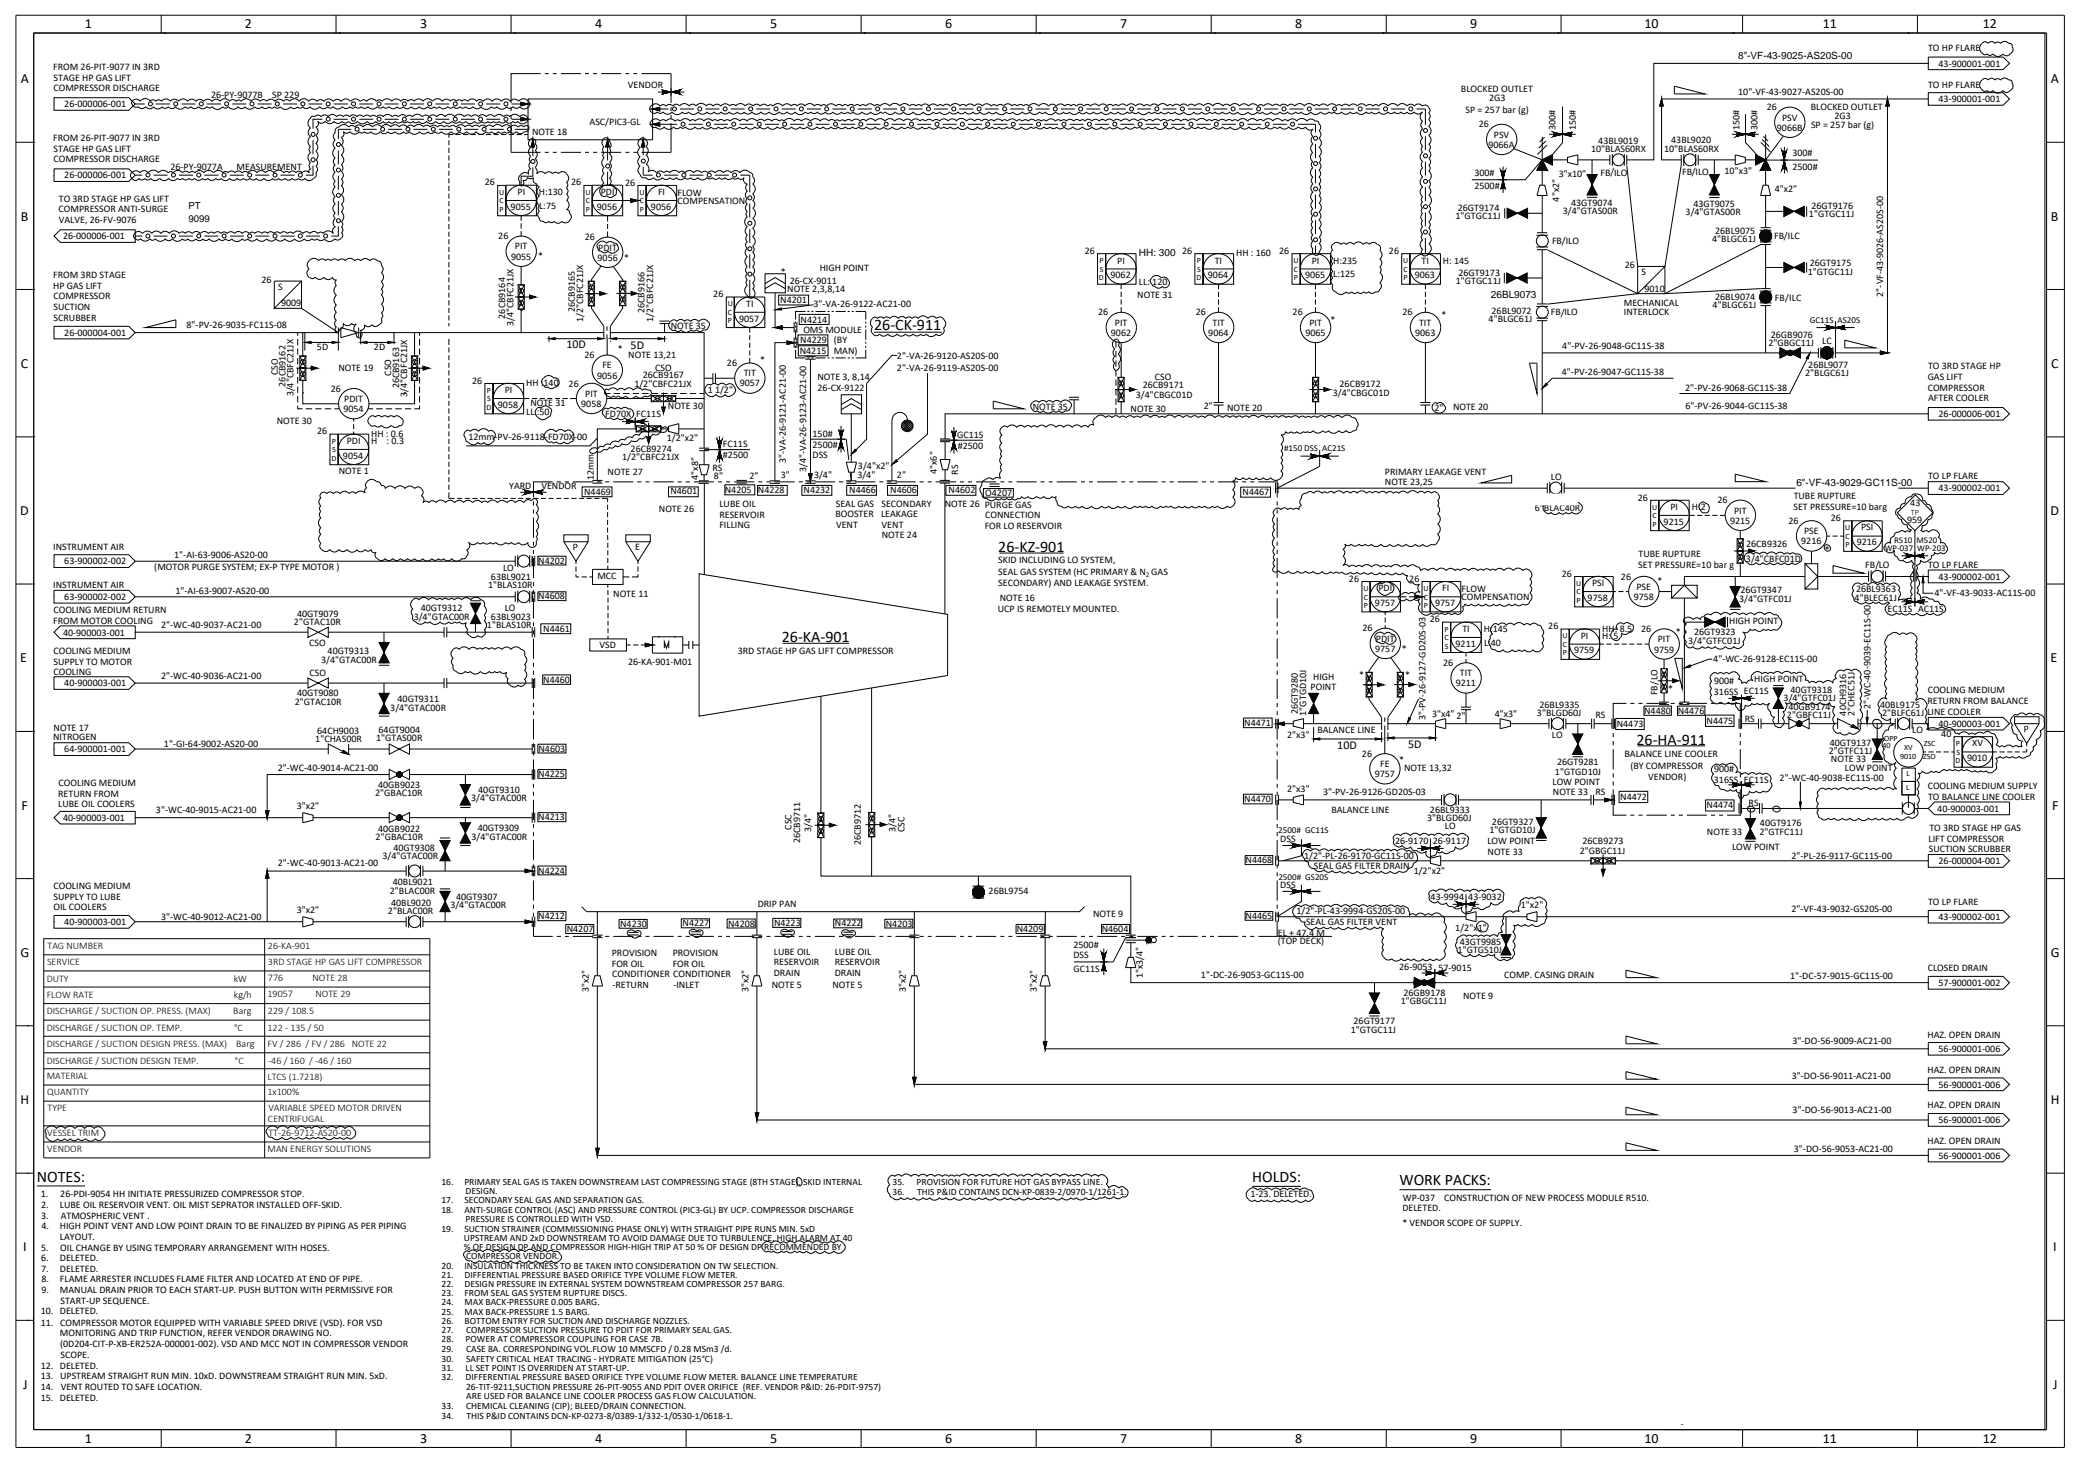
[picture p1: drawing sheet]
<svg xmlns="http://www.w3.org/2000/svg" width="420mm" height="297mm" viewBox="0 0 420 297" stroke-linecap="round" stroke-linejoin="round" font-family="sans-serif">
<defs><g id="words">
<g font-size="3.2">
<text x="176.7" y="66.8">26-CK-911</text>
<text x="201.8" y="111.6">26-KZ-901</text>
<text x="158.1" y="129.9">26-KA-901</text>
<text x="330.9" y="150.7">26-HA-911</text>
<text x="7.5" y="239">NOTES:</text>
<text x="253.2" y="239">HOLDS:</text>
<text x="283" y="239.7">WORK PACKS:</text>
</g>
<g font-size="2.8">
<text x="17.1" y="5.7">1</text>
<text x="49.5" y="5.7">2</text>
<text x="85" y="5.7">3</text>
<text x="120.3" y="5.7">4</text>
<text x="155.7" y="5.7">5</text>
<text x="191.1" y="5.7">6</text>
<text x="226.5" y="5.7">7</text>
<text x="261.9" y="5.7">8</text>
<text x="297.3" y="5.7">9</text>
<text x="332.5" y="5.7">10</text>
<text x="368.6" y="5.7">11</text>
<text x="400.9" y="5.7">12</text>
<text x="4.2" y="16.9">A</text>
<text x="414.7" y="16.9">A</text>
<text x="4.2" y="44.6">B</text>
<text x="414.7" y="44.6">B</text>
<text x="4.2" y="74.4">C</text>
<text x="414.7" y="74.4">C</text>
<text x="4.1" y="104.2">D</text>
<text x="414.6" y="104.2">D</text>
<text x="4.1" y="133.9">E</text>
<text x="414.6" y="133.9">E</text>
<text x="4.3" y="163.7">F</text>
<text x="414.9" y="163.7">F</text>
<text x="4.1" y="193.5">G</text>
<text x="414.7" y="193.5">G</text>
<text x="4.1" y="223.3">H</text>
<text x="414.7" y="223.3">H</text>
<text x="4.7" y="253.1">I</text>
<text x="415.2" y="253.1">I</text>
<text x="4.7" y="280.8">J</text>
<text x="415.2" y="280.8">J</text>
<text x="17.1" y="291.7">1</text>
<text x="49.5" y="291.7">2</text>
<text x="85" y="291.7">3</text>
<text x="120.3" y="291.7">4</text>
<text x="155.7" y="291.7">5</text>
<text x="191.1" y="291.7">6</text>
<text x="226.5" y="291.7">7</text>
<text x="261.9" y="291.7">8</text>
<text x="297.3" y="291.7">9</text>
<text x="332.5" y="291.7">10</text>
<text x="368.6" y="291.7">11</text>
<text x="400.9" y="291.7">12</text>
</g>
<g font-size="2.5">
<text x="115.8" y="111.2">P</text>
<text x="409.2" y="148.1">P</text>
</g>
<g font-size="2.4">
<text x="114.5" y="70.3">10D</text>
<text x="127.5" y="70.5">5D</text>
<text x="270.4" y="151.5">10D</text>
<text x="284.7" y="151.2">5D</text>
</g>
<g font-size="2">
<text x="351.5" y="11.9">8&quot;-VF-43-9025-AS20S-00</text>
<text x="389.8" y="10.3">TO HP FLARE</text>
<text x="10.8" y="14.1">FROM 26-PIT-9077 IN 3RD</text>
<text x="10.8" y="16.3">STAGE HP GAS LIFT</text>
<text x="127" y="17.7">VENDOR</text>
<text x="389.8" y="17.7">TO HP FLARE</text>
<text x="392" y="13.4">43-900001-001</text>
<text x="10.8" y="18.4">COMPRESSOR DISCHARGE</text>
<text x="13" y="21.7">26-000006-001</text>
<text x="42.7" y="19.8">26-PY-9077B</text>
<text x="55" y="19.8">SP 229</text>
<text x="295.4" y="18.6">BLOCKED OUTLET</text>
<text x="296.3" y="22.8">SP = 257 bar (g)</text>
<text x="301.1" y="20.4">2G3</text>
<text x="351.5" y="19.1">10&quot;-VF-43-9027-AS20S-00</text>
<text x="357.3" y="22.3">26</text>
<text x="366.1" y="22.2">BLOCKED OUTLET</text>
<text x="392" y="20.6">43-900001-001</text>
<text x="10.8" y="28.5">FROM 26-PIT-9077 IN 3RD</text>
<text x="107.6" y="27.4">NOTE 18</text>
<text x="119.2" y="25.3">ASC/PIC3-GL</text>
<text x="299" y="25.8">26</text>
<text x="300.9" y="29.9">9066A</text>
<text x="302" y="27.8">PSV</text>
<text x="314.5" y="26.3" transform="rotate(-90 314.5 26.3)">300#</text>
<text x="318.6" y="26.3" transform="rotate(-90 318.6 26.3)">150#</text>
<text x="323.2" y="29">43BL9019</text>
<text x="337.9" y="29">43BL9020</text>
<text x="351.7" y="26.3" transform="rotate(-90 351.7 26.3)">150#</text>
<text x="355.4" y="26.3" transform="rotate(-90 355.4 26.3)">300#</text>
<text x="359.3" y="26.4">9066B</text>
<text x="360.3" y="24.4">PSV</text>
<text x="366.2" y="25.8">SP = 257 bar (g)</text>
<text x="370.9" y="24.2">2G3</text>
<text x="10.8" y="32.8">COMPRESSOR DISCHARGE</text>
<text x="10.8" y="30.6">STAGE HP GAS LIFT</text>
<text x="34.5" y="34.3">26-PY-9077A</text>
<text x="47.8" y="34.3">MEASUREMENT</text>
<text x="298.1" y="35.5">300#</text>
<text x="315.2" y="35.8">3&quot;x10&quot;</text>
<text x="321.7" y="30.7">10&quot;BLAS60RX</text>
<text x="323.6" y="35.5">FB/ILO</text>
<text x="336.5" y="30.8">10&quot;BLAS60RX</text>
<text x="340.1" y="35.4">FB/ILO</text>
<text x="348.7" y="35.2">10&quot;x3&quot;</text>
<text x="362.4" y="31.5">300#</text>
<text x="362.4" y="34.4">2500#</text>
<text x="11.9" y="40.8">TO 3RD STAGE HP GAS LIFT</text>
<text x="13" y="36.1">26-000006-001</text>
<text x="98" y="37.5">26</text>
<text x="104.6" y="39.4">PI</text>
<text x="109" y="39.5">H:130</text>
<text x="115.5" y="37.5">26</text>
<text x="121.5" y="39.4">PDI</text>
<text x="126.4" y="37.5">26</text>
<text x="133.1" y="39.4">FI</text>
<text x="137" y="39.7">FLOW</text>
<text x="137" y="41.3">COMPENSATION</text>
<text x="298.1" y="38.2">2500#</text>
<text x="315.3" y="40.8" transform="rotate(-90 315.3 40.8)">4&quot;x2&quot;</text>
<text x="317.7" y="41.6">43GT9074</text>
<text x="342.4" y="41.8">43GT9075</text>
<text x="358.9" y="38.8">4&quot;x2&quot;</text>
<text x="11.9" y="43">COMPRESSOR ANTI-SURGE</text>
<text x="11.9" y="45.1">VALVE, 26-FV-9076</text>
<text x="103.3" y="42.4">9055</text>
<text x="109" y="42.2">L:75</text>
<text x="120.7" y="42.4">9056</text>
<text x="131.6" y="42.4">9056</text>
<text x="294.3" y="44.4">1&quot;GTGC11J</text>
<text x="294.8" y="42.7">26GT9174</text>
<text x="316" y="43.3">3/4&quot;GTAS00R</text>
<text x="340.8" y="43.5">3/4&quot;GTAS00R</text>
<text x="346.8" y="47.3">26BL9075</text>
<text x="365.8" y="43.9">1&quot;GTGC11J</text>
<text x="366.3" y="42.3">26GT9176</text>
<text x="12.7" y="48.4">26-000006-001</text>
<text x="100.8" y="48.4">26</text>
<text x="103.3" y="52.5">9055 *</text>
<text x="104.1" y="50.4">PIT</text>
<text x="118.2" y="48.6">26</text>
<text x="120.8" y="52.7">9056 *</text>
<text x="120.9" y="50.7">PDIT</text>
<text x="219.3" y="51.3">26</text>
<text x="225.9" y="53.3">PI</text>
<text x="230.3" y="51.8">HH: 300</text>
<text x="239" y="51.3">26</text>
<text x="245.6" y="53.3">TI</text>
<text x="249.9" y="51.8">HH : 160</text>
<text x="258.7" y="51.3">26</text>
<text x="265.2" y="53.3">PI</text>
<text x="269.6" y="53.4">H:235</text>
<text x="280.8" y="51.3">26</text>
<text x="287.4" y="53.3">TI</text>
<text x="291.8" y="53.4">H: 145</text>
<text x="313.8" y="49.3">FB/ILO</text>
<text x="346.2" y="48.9">4&quot;BLGC61J</text>
<text x="358.7" y="48.4">FB/ILC</text>
<text x="365.9" y="53.9">26GT9175</text>
<text x="10.8" y="56.2">FROM 3RD STAGE</text>
<text x="10.8" y="58.4">HP GAS LIFT</text>
<text x="52.9" y="57.1">26</text>
<text x="56.2" y="58.7">S</text>
<text x="157.9" y="55.7">*</text>
<text x="159.2" y="59">NOTE 2,3,8,14</text>
<text x="159.7" y="57.4">26-CX-9011</text>
<text x="165.7" y="54.9">HIGH POINT</text>
<text x="224.5" y="56.2">9062</text>
<text x="230.3" y="57.7">LL: 120</text>
<text x="244.2" y="56.2">9064</text>
<text x="263.9" y="56.2">9065</text>
<text x="269.6" y="56">L:125</text>
<text x="286" y="56.2">9063</text>
<text x="294.3" y="57.4">1&quot;GTGC11J</text>
<text x="294.9" y="55.7">26GT9173</text>
<text x="328.5" y="54.2">26</text>
<text x="331.9" y="55.7">S</text>
<text x="332.5" y="59">9010</text>
<text x="365.5" y="55.5">1&quot;GTGC11J</text>
<text x="380.7" y="60" transform="rotate(-90 380.7 60)">2&quot;-VF-43-9026-AS20S-00</text>
<text x="10.8" y="60.5">COMPRESSOR</text>
<text x="10.8" y="62.7">SUCTION</text>
<text x="10.8" y="64.8">SCRUBBER</text>
<text x="56.8" y="62">9009</text>
<text x="102.2" y="64.4" transform="rotate(-90 102.2 64.4)">26CB9164</text>
<text x="103.8" y="65.9" transform="rotate(-90 103.8 65.9)">3/4&quot;CBFC21JX</text>
<text x="116.2" y="63.1" transform="rotate(-90 116.2 63.1)">26CB9165</text>
<text x="117.9" y="65.1" transform="rotate(-90 117.9 65.1)">1/2&quot;CBFC21JX</text>
<text x="130.3" y="63.3" transform="rotate(-90 130.3 63.3)">26CB9166</text>
<text x="132" y="65.1" transform="rotate(-90 132 65.1)">1/2&quot;CBFC21JX</text>
<text x="144.2" y="60.1">26</text>
<text x="149.4" y="65">9057</text>
<text x="150.9" y="62">TI</text>
<text x="157.8" y="61.3">N4201</text>
<text x="161.9" y="65.3">N4214</text>
<text x="164.5" y="62">3&quot;-VA-26-9122-AC21-00</text>
<text x="222" y="63.8">26</text>
<text x="225.4" y="65.9">PIT</text>
<text x="230" y="60.3">NOTE 31</text>
<text x="241.8" y="63.8">26</text>
<text x="245.2" y="65.9">TIT</text>
<text x="261.4" y="63.8">26</text>
<text x="264.8" y="65.9">PIT</text>
<text x="269" y="65.4">*</text>
<text x="283.6" y="63.8">26</text>
<text x="286.9" y="65.9">TIT</text>
<text x="291.5" y="64.4">*</text>
<text x="301" y="65.1">4&quot;BLGC61J</text>
<text x="301.5" y="60.3">26BL9073</text>
<text x="301.6" y="63.4">26BL9072</text>
<text x="313.6" y="63.7">FB/ILO</text>
<text x="328.3" y="61.8">MECHANICAL</text>
<text x="328.3" y="63.7">INTERLOCK</text>
<text x="346.3" y="62.3">4&quot;BLGC61J</text>
<text x="346.8" y="60.7">26BL9074</text>
<text x="358.9" y="60.8">FB/ILC</text>
<text x="13" y="67.9">26-000004-001</text>
<text x="37.7" y="66.4">8&quot;-PV-26-9035-FC11S-08</text>
<text x="64.1" y="70.8">5D</text>
<text x="75.6" y="70.8">2D</text>
<text x="124.9" y="71.1">*</text>
<text x="135.6" y="66.5">NOTE 35</text>
<text x="161.7" y="71.6">N4215</text>
<text x="161.8" y="69.5">N4229 (BY</text>
<text x="162.4" y="67.3">OMS MODULE</text>
<text x="168.6" y="71.5">MAN)</text>
<text x="224.6" y="67.9">9062</text>
<text x="244.3" y="67.9">9064</text>
<text x="263.9" y="67.9">9065</text>
<text x="286.1" y="67.9">9063</text>
<text x="315.9" y="70.5">4&quot;-PV-26-9048-GC11S-38</text>
<text x="357.5" y="70">2&quot;GBGC11J</text>
<text x="358.1" y="68.3">26GB9076</text>
<text x="368.4" y="69.6">LC</text>
<text x="56.2" y="75.9" transform="rotate(-90 56.2 75.9)">CSO</text>
<text x="68.4" y="75">NOTE 19</text>
<text x="79.1" y="75.9" transform="rotate(-90 79.1 75.9)">CSO</text>
<text x="95.5" y="77.6">26</text>
<text x="118.2" y="72.5">26</text>
<text x="120.7" y="76.6">9056</text>
<text x="121.8" y="74.5">FE</text>
<text x="127" y="72.4">NOTE 13,21</text>
<text x="130" y="76.5">26CB9167</text>
<text x="132.5" y="75">CSO</text>
<text x="147" y="74.1">26</text>
<text x="150.4" y="76.1">TIT</text>
<text x="153.7" y="73.4">*</text>
<text x="165.3" y="76.9">NOTE 3, 8,14</text>
<text x="181.4" y="75.1">2&quot;-VA-26-9119-AS20S-00</text>
<text x="181.4" y="72.5">2&quot;-VA-26-9120-AS20S-00</text>
<text x="233.5" y="76.9">CSO</text>
<text x="315.8" y="75.8">4&quot;-PV-26-9047-GC11S-38</text>
<text x="365" y="76.1">2&quot;BLGC61J</text>
<text x="365.6" y="74.4">26BL9077</text>
<text x="389.8" y="76.9">GAS LIFT</text>
<text x="389.8" y="74.7">TO 3RD STAGE HP</text>
<text x="57.7" y="78.2" transform="rotate(-90 57.7 78.2)">26CB9162</text>
<text x="59.4" y="80.2" transform="rotate(-90 59.4 80.2)">3/4&quot;CBFC21JX</text>
<text x="66.9" y="79.2">26</text>
<text x="69.4" y="83.3">9054</text>
<text x="69.6" y="81.3">PDIT</text>
<text x="80.7" y="78.6" transform="rotate(-90 80.7 78.6)">26CB9163</text>
<text x="82.3" y="80.2" transform="rotate(-90 82.3 80.2)">3/4&quot;CBFC21JX</text>
<text x="100.7" y="82.5">9058</text>
<text x="102.1" y="79.5">PI</text>
<text x="106.4" y="78">HH :140</text>
<text x="106.4" y="83.9">LL :50</text>
<text x="107.2" y="82">NOTE 31</text>
<text x="115" y="78.2">26</text>
<text x="117.5" y="82.3">9058</text>
<text x="118.3" y="80.2">PIT</text>
<text x="128.3" y="78.3">1/2&quot;CBFC21JX</text>
<text x="135" y="82.6">NOTE 30</text>
<text x="143.1" y="79.5">1 1/2&quot;</text>
<text x="149.6" y="78.1">9057</text>
<text x="165.3" y="79.1">26-CX-9122</text>
<text x="208.8" y="82.9">NOTE 35</text>
<text x="228.6" y="83.3">NOTE 30</text>
<text x="229.7" y="80.4">3/4&quot;CBGC01D</text>
<text x="231.1" y="78.6">26CB9171</text>
<text x="243.4" y="82.8">2&quot;</text>
<text x="248.1" y="83.2">NOTE 20</text>
<text x="269.5" y="80.2">3/4&quot;CBGC01D</text>
<text x="270.8" y="78.3">26CB9172</text>
<text x="290" y="83.2">2&quot;</text>
<text x="293.8" y="83">NOTE 20</text>
<text x="340.7" y="79.1">2&quot;-PV-26-9068-GC11S-38</text>
<text x="340.8" y="82.8">6&quot;-PV-26-9044-GC11S-38</text>
<text x="389.8" y="79">COMPRESSOR</text>
<text x="389.8" y="81.2">AFTER COOLER</text>
<text x="56" y="85.8">NOTE 30</text>
<text x="64.1" y="87.8">26</text>
<text x="70.1" y="89.8">PDI</text>
<text x="75.1" y="89.9">H</text>
<text x="75.1" y="88.3">HH : 0.6</text>
<text x="78.1" y="89.9">: 0.3</text>
<text x="94.7" y="88.9">12mm-PV-26-9118-FD70X-00</text>
<text x="122.4" y="84.3">FD70X FC11S</text>
<text x="134.8" y="89.2">1/2&quot;x2&quot;</text>
<text x="164.3" y="88.3">150#</text>
<text x="193.5" y="88.6">GC11S</text>
<text x="392" y="84.3">26-000006-001</text>
<text x="68.5" y="95.9">NOTE 1</text>
<text x="69.3" y="92.7">9054</text>
<text x="122.9" y="96">NOTE 27</text>
<text x="125.8" y="92.9">1/2&quot;CBFC21JX</text>
<text x="127.5" y="91.3">26CB9274</text>
<text x="144.1" y="95.2">RS</text>
<text x="146.2" y="90.4">FC11S</text>
<text x="146.2" y="92.7">#2500</text>
<text x="158.9" y="93.6" transform="rotate(-90 158.9 93.6)">3&quot;-VA-26-9121-AC21-00</text>
<text x="163" y="95.5" transform="rotate(-90 163 95.5)">3/4&quot;-VA-26-9123-AC21-00</text>
<text x="164.3" y="90.5">2500#</text>
<text x="164.3" y="92.5">DSS</text>
<text x="173.5" y="94.8">3/4&quot;x2&quot;</text>
<text x="189.4" y="95.8" transform="rotate(-90 189.4 95.8)">4&quot;x6&quot;</text>
<text x="193.7" y="90.7">#2500</text>
<text x="193.7" y="96" transform="rotate(-90 193.7 96)">RS</text>
<text x="280" y="96">PRIMARY LEAKAGE VENT</text>
<text x="103" y="99">YARD</text>
<text x="109.5" y="99">VENDOR</text>
<text x="118.1" y="100.1">N4469</text>
<text x="120.1" y="97" transform="rotate(-90 120.1 97)">12mm</text>
<text x="135.6" y="99.9">N4601</text>
<text x="141.1" y="97" transform="rotate(-90 141.1 97)">4&quot;x8&quot;</text>
<text x="144.4" y="96.9">8&quot;</text>
<text x="146.6" y="99.7">N4205</text>
<text x="151.5" y="96.9">2&quot;</text>
<text x="153.2" y="99.7">N4228</text>
<text x="157.9" y="96.6">3&quot;</text>
<text x="162.5" y="99.7">N4232</text>
<text x="164.6" y="96.6">3/4&quot;</text>
<text x="171.7" y="99.7">N4466</text>
<text x="173.4" y="96.6">3/4&quot;</text>
<text x="180" y="99.7">N4606</text>
<text x="181.4" y="96.6">2&quot;</text>
<text x="191.8" y="99.7">N4602</text>
<text x="199.2" y="100.3">O4207</text>
<text x="251.2" y="100.2">N4467</text>
<text x="280" y="98">NOTE 23,25</text>
<text x="313.6" y="97.1">LO</text>
<text x="331.2" y="101.2">26</text>
<text x="347.3" y="101.8">26</text>
<text x="362.7" y="100.9">TUBE RUPTURE</text>
<text x="363.2" y="98.2">6&quot;-VF-43-9029-GC11S-00</text>
<text x="389.8" y="96.9">TO LP FLARE</text>
<text x="392" y="99.3">43-900002-001</text>
<text x="133.2" y="103.6">NOTE 26</text>
<text x="145.5" y="102.5">LUBE OIL</text>
<text x="145.5" y="104.7">RESERVOIR</text>
<text x="145.5" y="106.8">FILLING</text>
<text x="168.9" y="104.6">BOOSTER</text>
<text x="169" y="102.4">SEAL GAS</text>
<text x="169" y="106.8">VENT</text>
<text x="178.1" y="104.6">LEAKAGE</text>
<text x="178.2" y="102.4">SECONDARY</text>
<text x="178.3" y="106.8">VENT</text>
<text x="191" y="102.6">NOTE 26 PURGE GAS</text>
<text x="199.1" y="107">FOR LO RESERVOIR</text>
<text x="199.2" y="104.8">CONNECTION</text>
<text x="310.3" y="103.4">6&quot;BLAC40R</text>
<text x="336.4" y="106.1">9215</text>
<text x="337.7" y="103.1">PI</text>
<text x="342.1" y="103.2">H:2</text>
<text x="349.8" y="105.9">9215</text>
<text x="350.6" y="103.9">PIT</text>
<text x="361.6" y="105.9">26</text>
<text x="362.6" y="103.1">SET PRESSURE=10 barg</text>
<text x="370.2" y="105.4">26</text>
<text x="376.3" y="107.3">PSI</text>
<text x="385.6" y="105.8">959</text>
<text x="386.2" y="102.4">43</text>
<text x="10.8" y="111.2">INSTRUMENT AIR</text>
<text x="35.2" y="112.8">1&quot;-AI-63-9006-AS20-00</text>
<text x="108.8" y="114">N4202</text>
<text x="128.4" y="111.2">E</text>
<text x="178.3" y="108.9">NOTE 24</text>
<text x="201.8" y="113.9">SKID INCLUDING LO SYSTEM,</text>
<text x="331.3" y="112.7">TUBE RUPTURE</text>
<text x="353" y="113.6">3/4&quot;CBFC01D</text>
<text x="353.1" y="110.5">26CB9326</text>
<text x="364.2" y="110.1">9216</text>
<text x="364.8" y="108">PSE</text>
<text x="369" y="111.8">*</text>
<text x="375.4" y="110.3">9216</text>
<text x="10.8" y="118.9">INSTRUMENT AIR</text>
<text x="13" y="114.1">63-900002-002</text>
<text x="31.2" y="115.3">(MOTOR PURGE SYSTEM; EX-P TYPE MOTOR )</text>
<text x="98.7" y="118.9">1&quot;BLAS10R</text>
<text x="99.3" y="117.2">63BL9021</text>
<text x="101.7" y="115.5">LO</text>
<text x="120.8" y="117.2">MCC</text>
<text x="201.8" y="116.2">SEAL GAS SYSTEM (HC PRIMARY &amp; N GAS</text>
<text x="201.8" y="118.6">SECONDARY) AND LEAKAGE SYSTEM.</text>
<text x="272.8" y="117.6">26</text>
<text x="278.7" y="119.5">PDI</text>
<text x="284.9" y="117.6">26</text>
<text x="291.6" y="119.5">FI</text>
<text x="295.5" y="119.7">FLOW</text>
<text x="315.8" y="116.6">26</text>
<text x="321.9" y="118.5">PSI</text>
<text x="327.7" y="117.2">26</text>
<text x="330.9" y="119.2">PSE</text>
<text x="331.3" y="114.9">SET PRESSURE=10 bar g</text>
<text x="335.1" y="118.2">*</text>
<text x="351.9" y="119.9">26GT9347</text>
<text x="375.3" y="119.7">26BL9363</text>
<text x="377.1" y="114.9">FB/LO</text>
<text x="389.8" y="114.9">TO LP FLARE</text>
<text x="392" y="117.2">43-900002-001</text>
<text x="10.8" y="124">COOLING MEDIUM RETURN</text>
<text x="13" y="121.3">63-900002-002</text>
<text x="35.5" y="120.2">1&quot;-AI-63-9007-AS20-00</text>
<text x="60.1" y="124.7">40GT9079</text>
<text x="83.7" y="125.3">3/4&quot;GTAC00R</text>
<text x="85.1" y="123.6">40GT9312</text>
<text x="99.3" y="125.4">63BL9023</text>
<text x="102.1" y="123.6">LO</text>
<text x="108.8" y="121.2">N4608</text>
<text x="124" y="120.8">NOTE 11</text>
<text x="201.8" y="123.8">UCP IS REMOTELY MOUNTED.</text>
<text x="202.1" y="121.5">NOTE 16</text>
<text x="278" y="122.5">9757</text>
<text x="289.1" y="125.8">26</text>
<text x="290.2" y="122.5">9757</text>
<text x="295.5" y="121.4">COMPENSATION</text>
<text x="321" y="121.5">9758</text>
<text x="330.3" y="121.3">9758</text>
<text x="351.7" y="121.7">3/4&quot;GTFC01J</text>
<text x="375" y="121.4">4&quot;BLEC61J</text>
<text x="381.6" y="123.8">EC11S AC11S</text>
<text x="391.1" y="120.5">4&quot;-VF-43-9033-AC11S-00</text>
<text x="10.8" y="126.2">FROM MOTOR COOLING</text>
<text x="12.7" y="128.5">40-900003-001</text>
<text x="32.6" y="126.9">2&quot;-WC-40-9037-AC21-00</text>
<text x="59.4" y="126.5">2&quot;GTAC10R</text>
<text x="62.5" y="130.6">CSO</text>
<text x="98.5" y="127.1">1&quot;BLAS10R</text>
<text x="109.9" y="127.8">N4461</text>
<text x="121.2" y="131">VSD</text>
<text x="275.5" y="127.7">26</text>
<text x="278" y="131.8">9757 *</text>
<text x="278.2" y="129.7">PDIT</text>
<text x="294.3" y="130.8">9211</text>
<text x="295.7" y="127.7">TI</text>
<text x="300" y="127.8">H:145</text>
<text x="300.1" y="130.5">L:40</text>
<text x="313.1" y="127.2">26</text>
<text x="319.6" y="129.1">PI</text>
<text x="324" y="129.2">H: 5</text>
<text x="324" y="127.7">HH: 8.5</text>
<text x="331.9" y="127.8">26</text>
<text x="334.4" y="131.9">9759</text>
<text x="335.2" y="129.9">PIT</text>
<text x="338.8" y="128.5">*</text>
<text x="341.3" y="130.2">3/4&quot;GTFC01J</text>
<text x="342.5" y="128.4">26GT9323</text>
<text x="349.6" y="126.3">HIGH POINT</text>
<text x="10.8" y="132.2">COOLING MEDIUM</text>
<text x="10.8" y="136.6">COOLING</text>
<text x="10.8" y="134.4">SUPPLY TO MOTOR</text>
<text x="32.6" y="137.2">2&quot;-WC-40-9036-AC21-00</text>
<text x="62.6" y="136.6">CSO</text>
<text x="64.9" y="134">3/4&quot;GTAC00R</text>
<text x="66.3" y="132.2">40GT9313</text>
<text x="127" y="134.4">26-KA-901-M01</text>
<text x="149.2" y="132.3">3RD STAGE HP GAS LIFT COMPRESSOR</text>
<text x="265.5" y="137.4">HIGH</text>
<text x="274.8" y="137.1">*</text>
<text x="284.1" y="137.1">*</text>
<text x="291.8" y="134.6">26</text>
<text x="295.2" y="136.7">TIT</text>
<text x="318.3" y="132.1">9759</text>
<text x="346.4" y="133.8">4&quot;-WC-26-9128-EC11S-00</text>
<text x="354.7" y="137.9">HIGH POINT</text>
<text x="13" y="138.8">40-900003-001</text>
<text x="59.6" y="142.5">2&quot;GTAC10R</text>
<text x="60.1" y="140.8">40GT9080</text>
<text x="78.9" y="143.7">3/4&quot;GTAC00R</text>
<text x="80.4" y="142">40GT9311</text>
<text x="109.9" y="138.1">N4460</text>
<text x="265" y="139.6">POINT</text>
<text x="294.3" y="138.8">9211</text>
<text x="311.3" y="143.1">26BL9335</text>
<text x="335.2" y="140.6" transform="rotate(-90 335.2 140.6)">FB/LO</text>
<text x="337.3" y="139.9">*</text>
<text x="346.5" y="140.4">316SS EC11S</text>
<text x="346.6" y="138.3">900#</text>
<text x="360.6" y="141.8">3/4&quot;GTFC01J</text>
<text x="361.6" y="143.5">40GB9174</text>
<text x="362" y="140.1">40GT9318</text>
<text x="378.2" y="143.4" transform="rotate(-90 378.2 143.4)">2&quot;-WC-40-9039-EC11S-00</text>
<text x="380.2" y="143.1">40BL9175</text>
<text x="389.7" y="142.4">RETURN FROM BALANCE</text>
<text x="389.8" y="140.2">COOLING MEDIUM</text>
<text x="10.8" y="149.7">NITROGEN</text>
<text x="10.8" y="147.8">NOTE 17</text>
<text x="64.1" y="148.4">64CH9003</text>
<text x="76.1" y="149.9">1&quot;GTAS00R</text>
<text x="76.5" y="148.2">64GT9004</text>
<text x="251.6" y="146.8">N4471</text>
<text x="260.3" y="149.3">2&quot;x3&quot;</text>
<text x="262.4" y="144.4" transform="rotate(-90 262.4 144.4)">26GT9280</text>
<text x="264.1" y="144.7" transform="rotate(-90 264.1 144.7)">1&quot;GTGD10J</text>
<text x="266.4" y="148.2">BALANCE LINE</text>
<text x="288.2" y="145.6" transform="rotate(-90 288.2 145.6)">3&quot;-PV-26-9127-GD20S-03</text>
<text x="289.6" y="145">3&quot;x4&quot; 2&quot;</text>
<text x="302.2" y="145">4&quot;x3&quot;</text>
<text x="310.8" y="144.8">3&quot;BLGD60J</text>
<text x="313.8" y="149.3">LO</text>
<text x="322.6" y="145.3">RS</text>
<text x="326.9" y="147">N4473</text>
<text x="332.4" y="144.3">N4480 N4476</text>
<text x="345.1" y="146.3">N4475</text>
<text x="352.8" y="145.9">RS</text>
<text x="361.3" y="145.2">2&quot;GBFC11J</text>
<text x="373.3" y="144.7" transform="rotate(-90 373.3 144.7)">40CH9316</text>
<text x="375" y="144.8" transform="rotate(-90 375 144.8)">2&quot;CHEC51J</text>
<text x="380.6" y="144.8">2&quot;BLFC61J LINE COOLER</text>
<text x="386.6" y="148.2">LO</text>
<text x="392" y="147">40-900003-001</text>
<text x="392.5" y="149">40</text>
<text x="13" y="152.1">64-900001-001</text>
<text x="33.1" y="151.1">1&quot;-GI-64-9002-AS20-00</text>
<text x="56.2" y="155.9">2&quot;-WC-40-9014-AC21-00</text>
<text x="63.8" y="150.1">1&quot;CHAS00R</text>
<text x="108.9" y="152">N4603</text>
<text x="275.4" y="153">26</text>
<text x="279.1" y="155.1">FE</text>
<text x="282.9" y="154.3">*</text>
<text x="283.9" y="155.9">NOTE 13,32</text>
<text x="314.8" y="154.6">26GT9281</text>
<text x="328.5" y="153.1">BALANCE LINE COOLER</text>
<text x="329.6" y="155.4">(BY COMPRESSOR</text>
<text x="369.8" y="152.6">2&quot;GTFC11J</text>
<text x="370" y="150.9">40GT9137</text>
<text x="370.2" y="154.2">NOTE 33</text>
<text x="373" y="155.9">LOW POINT</text>
<text x="397.7" y="153.9">9010</text>
<text x="398.8" y="150.9">XV</text>
<text x="11.8" y="161.1">RETURN FROM</text>
<text x="11.9" y="158.9">COOLING MEDIUM</text>
<text x="75.9" y="160.9">2&quot;GBAC10R</text>
<text x="76.5" y="159.3">40GB9023</text>
<text x="96.7" y="160.3">40GT9310</text>
<text x="108.8" y="157.2">N4225</text>
<text x="260.3" y="160">2&quot;x3&quot;</text>
<text x="267.5" y="160.9">3&quot;-PV-26-9126-GD20S-03</text>
<text x="278" y="157.1">9757</text>
<text x="313.9" y="158.7">LOW POINT</text>
<text x="314" y="160.7">NOTE 33</text>
<text x="314.4" y="156.6">1&quot;GTGD10J</text>
<text x="322.6" y="160.7">RS</text>
<text x="327.6" y="161.7">N4472</text>
<text x="333.2" y="157.7">VENDOR)</text>
<text x="346.5" y="158.3">316SS EC11S</text>
<text x="346.6" y="156.2">900#</text>
<text x="359.8" y="157.8">2&quot;-WC-40-9038-EC11S-00</text>
<text x="389.8" y="159.5">COOLING MEDIUM SUPPLY</text>
<text x="389.8" y="161.7">TO BALANCE LINE COOLER</text>
<text x="11.8" y="163.2">LUBE OIL COOLERS</text>
<text x="12.7" y="166">40-900003-001</text>
<text x="31.5" y="164.5">3&quot;-WC-40-9015-AC21-00</text>
<text x="60" y="163.6">3&quot;x2&quot;</text>
<text x="95.2" y="162">3/4&quot;GTAC00R</text>
<text x="108.8" y="165.8">N4213</text>
<text x="160.1" y="167.8" transform="rotate(-90 160.1 167.8)">CSC</text>
<text x="251.6" y="162.2">N4470</text>
<text x="269.2" y="164.5">BALANCE LINE</text>
<text x="288.5" y="166.1">3&quot;BLGD60J</text>
<text x="289.1" y="164.5">26BL9333</text>
<text x="292.1" y="167.7">LO</text>
<text x="301.7" y="166.8">26GT9327</text>
<text x="345.1" y="163.5">N4474</text>
<text x="353.6" y="163">RS</text>
<text x="355.9" y="167.1">40GT9176</text>
<text x="391.7" y="164.1">40-900003-001</text>
<text x="75.9" y="169.8">2&quot;GBAC10R</text>
<text x="76.5" y="168.1">40GB9022</text>
<text x="77.3" y="173.7">3/4&quot;GTAC00R</text>
<text x="79.5" y="172">40GT9308</text>
<text x="95.3" y="169.8">3/4&quot;GTAC00R</text>
<text x="96.6" y="168">40GT9309</text>
<text x="161.8" y="170.5" transform="rotate(-90 161.8 170.5)">26CB9711</text>
<text x="164" y="168.2" transform="rotate(-90 164 168.2)">3/4&quot;</text>
<text x="174.1" y="170.9" transform="rotate(-90 174.1 170.9)">26CB9712</text>
<text x="181.1" y="168.3" transform="rotate(-90 181.1 168.3)">3/4&quot;</text>
<text x="182.9" y="168.3" transform="rotate(-90 182.9 168.3)">CSC</text>
<text x="258.9" y="170.2">DSS</text>
<text x="263.7" y="173.7">1/2&quot;-PL-26-9170-GC11S-00</text>
<text x="282.1" y="170.6">26-9170</text>
<text x="289.7" y="170.7">26-9117</text>
<text x="300.7" y="170.7">LOW POINT</text>
<text x="300.8" y="172.8">NOTE 33</text>
<text x="301.2" y="168.5">1&quot;GTGD10J</text>
<text x="319.4" y="172.6">2&quot;GBGC11J</text>
<text x="320" y="170.6">26CB9273</text>
<text x="345.1" y="168.9">NOTE 33</text>
<text x="350.2" y="171.9">LOW POINT</text>
<text x="355.7" y="168.8">2&quot;GTFC11J</text>
<text x="362.2" y="173.8">2&quot;-PL-26-9117-GC11S-00</text>
<text x="389.9" y="170.2">LIFT COMPRESSOR</text>
<text x="390" y="172.4">SUCTION SCRUBBER</text>
<text x="390.1" y="168">TO 3RD STAGE HP GAS</text>
<text x="10.8" y="179.8">COOLING MEDIUM</text>
<text x="56.2" y="175.2">2&quot;-WC-40-9013-AC21-00</text>
<text x="79.4" y="179">40BL9021</text>
<text x="108.8" y="176.6">N4224</text>
<text x="251.8" y="174.6">N4468</text>
<text x="258.9" y="179.5">DSS</text>
<text x="265.6" y="175.7">SEAL GAS FILTER DRAIN</text>
<text x="285.8" y="176.6">1/2&quot;x2&quot;</text>
<text x="392" y="174.7">26-000004-001</text>
<text x="10.8" y="184.1">OIL COOLERS</text>
<text x="10.8" y="181.9">SUPPLY TO LUBE</text>
<text x="32.6" y="186">3&quot;-WC-40-9012-AC21-00</text>
<text x="60" y="184.7">3&quot;x2&quot;</text>
<text x="78.4" y="184.9">2&quot;BLAC00R</text>
<text x="78.8" y="180.7">2&quot;BLAC00R</text>
<text x="79.1" y="183.2">40BL9020</text>
<text x="91.1" y="183.7">3/4&quot;GTAC00R</text>
<text x="92.2" y="181.9">40GT9307</text>
<text x="108.8" y="185.9">N4212</text>
<text x="153.2" y="183.3">DRIP PAN</text>
<text x="199.9" y="180.7">26BL9754</text>
<text x="221" y="185.4">NOTE 9</text>
<text x="251.8" y="185.9">N4465</text>
<text x="262.1" y="184.9">1/2&quot;-PL-43-9994-GS20S-00</text>
<text x="289.3" y="181.9">43-9994</text>
<text x="296.9" y="182">43-9032</text>
<text x="307.5" y="183.7">1&quot;x2&quot;</text>
<text x="362.2" y="184.5">2&quot;-VF-43-9032-GS20S-00</text>
<text x="389.8" y="183.1">TO LP FLARE</text>
<text x="392" y="186">43-900002-001</text>
<text x="9.6" y="191.9">TAG NUMBER</text>
<text x="13" y="187">40-900003-001</text>
<text x="54.2" y="191.9">26-KA-901</text>
<text x="114.6" y="188.5">N4207</text>
<text x="125.4" y="187.4">N4230</text>
<text x="138" y="187.3">N4227</text>
<text x="147.2" y="187.4">N4208</text>
<text x="156.5" y="187.2">N4223</text>
<text x="168.8" y="187.3">N4222</text>
<text x="179.1" y="187.4">N4203</text>
<text x="205.6" y="188.4">N4209</text>
<text x="217" y="191.8">2500#</text>
<text x="222.8" y="188.5">N4604</text>
<text x="258.4" y="190.9">(TOP DECK)</text>
<text x="258.4" y="189.3">EL + 47.4 M</text>
<text x="264.1" y="187.1">SEAL GAS FILTER VENT</text>
<text x="294.3" y="188.2">1/2&quot;x1&quot;</text>
<text x="295.1" y="191.1">43GT9985</text>
<text x="9.5" y="195.1">SERVICE</text>
<text x="54.2" y="195.1">3RD STAGE HP GAS LIFT COMPRESSOR</text>
<text x="123.7" y="193.3">PROVISION</text>
<text x="123.7" y="195.4">FOR OIL</text>
<text x="123.8" y="197.6">CONDITIONER CONDITIONER</text>
<text x="136" y="193.3">PROVISION</text>
<text x="136" y="195.4">FOR OIL</text>
<text x="156.5" y="193.1">LUBE OIL</text>
<text x="156.5" y="195.2">RESERVOIR</text>
<text x="156.5" y="197.4">DRAIN</text>
<text x="168.8" y="193.1">LUBE OIL</text>
<text x="168.8" y="195.2">RESERVOIR</text>
<text x="168.8" y="197.4">DRAIN</text>
<text x="217" y="193.6">DSS</text>
<text x="217" y="196.5">GC11S</text>
<text x="231.1" y="197.8" transform="rotate(-90 231.1 197.8)">1&quot;x3/4&quot;</text>
<text x="242.8" y="197.9">1&quot;-DC-26-9053-GC11S-00</text>
<text x="282.9" y="196.1">26-9053</text>
<text x="290.8" y="196.2">57-9015</text>
<text x="294.7" y="192.7">1&quot;GTGS10J</text>
<text x="304.1" y="197.7">COMP. CASING DRAIN</text>
<text x="361.9" y="197.9">1&quot;-DC-57-9015-GC11S-00</text>
<text x="389.8" y="196.4">CLOSED DRAIN</text>
<text x="9.4" y="201.8">FLOW RATE</text>
<text x="9.4" y="198.5">DUTY</text>
<text x="47.2" y="198.5">kW</text>
<text x="47.3" y="201.8">kg/h</text>
<text x="54.1" y="201.7">19057</text>
<text x="54.2" y="198.4">776</text>
<text x="63.2" y="198.4">NOTE 28</text>
<text x="63.8" y="201.7">NOTE 29</text>
<text x="119.1" y="200.6" transform="rotate(-90 119.1 200.6)">3&quot;x2&quot;</text>
<text x="123.8" y="199.7">-RETURN</text>
<text x="136.1" y="199.7">-INLET</text>
<text x="151.3" y="200.6" transform="rotate(-90 151.3 200.6)">3&quot;x2&quot;</text>
<text x="156" y="199.8">NOTE 5</text>
<text x="168.3" y="199.8">NOTE 5</text>
<text x="183.2" y="200.6" transform="rotate(-90 183.2 200.6)">3&quot;x2&quot;</text>
<text x="209.6" y="200.6" transform="rotate(-90 209.6 200.6)">3&quot;x2&quot;</text>
<text x="283.3" y="203.1">1&quot;GBGC11J</text>
<text x="283.8" y="201.4">26GB9178</text>
<text x="295.8" y="202.1">NOTE 9</text>
<text x="392" y="199.4">57-900001-002</text>
<text x="9.4" y="208.5">DISCHARGE / SUCTION OP. TEMP.</text>
<text x="9.4" y="205.1">DISCHARGE / SUCTION OP. PRESS. (MAX)</text>
<text x="47.2" y="205.1">Barg</text>
<text x="47.4" y="208.5">°C</text>
<text x="54.1" y="208.5">122 - 135 / 50</text>
<text x="54.2" y="205.1">229 / 108.5</text>
<text x="273.1" y="208.8">1&quot;GTGC11J</text>
<text x="273.7" y="207.1">26GT9177</text>
<text x="389.7" y="209.8">HAZ. OPEN DRAIN</text>
<text x="9.4" y="215.1">DISCHARGE / SUCTION DESIGN TEMP.</text>
<text x="9.4" y="211.7">DISCHARGE / SUCTION DESIGN PRESS. (MAX)</text>
<text x="47.5" y="215.1">°C</text>
<text x="47.8" y="211.7">Barg</text>
<text x="54.1" y="211.7">FV / 286 / FV / 286 NOTE 22</text>
<text x="54.2" y="215.1">-46 / 160 / -46 / 160</text>
<text x="362.4" y="211.2">3&quot;-DO-56-9009-AC21-00</text>
<text x="392" y="212.7">56-900001-006</text>
<text x="9.4" y="218.2">MATERIAL</text>
<text x="9.5" y="221.5">QUANTITY</text>
<text x="54.1" y="221.5">1x100%</text>
<text x="54.1" y="218.3">LTCS (1.7218)</text>
<text x="362.3" y="218.3">3&quot;-DO-56-9011-AC21-00</text>
<text x="389.7" y="216.9">HAZ. OPEN DRAIN</text>
<text x="392" y="219.9">56-900001-006</text>
<text x="9.6" y="224.7">TYPE</text>
<text x="54.2" y="226.9">CENTRIFUGAL</text>
<text x="54.3" y="224.7">VARIABLE SPEED MOTOR DRIVEN</text>
<text x="362.5" y="225.1">3&quot;-DO-56-9013-AC21-00</text>
<text x="389.7" y="224.1">HAZ. OPEN DRAIN</text>
<text x="392" y="227.1">56-900001-006</text>
<text x="9.6" y="232.9">VENDOR</text>
<text x="9.6" y="229.7">VESSEL TRIM</text>
<text x="54.1" y="232.9">MAN ENERGY SOLUTIONS</text>
<text x="54.3" y="229.7">TT-26-9712-AS20-00</text>
<text x="362.7" y="232.9">3&quot;-DO-56-9053-AC21-00</text>
<text x="389.7" y="231.3">HAZ. OPEN DRAIN</text>
<text x="392" y="234.3">56-900001-006</text>
<text x="8.3" y="242.1">1.</text>
<text x="8.3" y="244.3">2.</text>
<text x="12.1" y="244.3">LUBE OIL RESERVOIR VENT. OIL MIST SEPRATOR INSTALLED OFF-SKID.</text>
<text x="12.2" y="242.1">26-PDI-9054 HH INITIATE PRESSURIZED COMPRESSOR STOP.</text>
<text x="252.8" y="242.1">1-23. DELETED.</text>
<text x="283.5" y="244.9">DELETED.</text>
<text x="283.6" y="242.8">WP-037</text>
<text x="292" y="242.8">CONSTRUCTION OF NEW PROCESS MODULE R510.</text>
<text x="8.3" y="246.5">3.</text>
<text x="8.4" y="248.6">4.</text>
<text x="12.1" y="248.6">HIGH POINT VENT AND LOW POINT DRAIN TO BE FINALIZED BY PIPING AS PER PIPING</text>
<text x="12.1" y="250.7">LAYOUT.</text>
<text x="12.3" y="246.5">ATMOSPHERIC VENT .</text>
<text x="283.5" y="247.9">* VENDOR SCOPE OF SUPPLY.</text>
<text x="8.3" y="252.9">5.</text>
<text x="8.3" y="255">6.</text>
<text x="8.3" y="257.2">7.</text>
<text x="12.1" y="255">DELETED.</text>
<text x="12.1" y="257.2">DELETED.</text>
<text x="12.2" y="252.9">OIL CHANGE BY USING TEMPORARY ARRANGEMENT WITH HOSES.</text>
<text x="8.4" y="259.3">8.</text>
<text x="8.4" y="261.5">9.</text>
<text x="12.1" y="259.3">FLAME ARRESTER INCLUDES FLAME FILTER AND LOCATED AT END OF PIPE.</text>
<text x="12.1" y="261.5">MANUAL DRAIN PRIOR TO EACH START-UP. PUSH BUTTON WITH PERMISSIVE FOR</text>
<text x="12.2" y="263.6">START-UP SEQUENCE.</text>
<text x="8.3" y="265.8">10. DELETED.</text>
<text x="8.3" y="268">11. COMPRESSOR MOTOR EQUIPPED WITH VARIABLE SPEED DRIVE (VSD). FOR VSD</text>
<text x="12.1" y="270.2">MONITORING AND TRIP FUNCTION, REFER VENDOR DRAWING NO.</text>
<text x="12.1" y="272.4">(0D204-CIT-P-XB-ER252A-000001-002). VSD AND MCC NOT IN COMPRESSOR VENDOR</text>
<text x="12.2" y="274.6">SCOPE.</text>
<text x="8.3" y="276.8">12. DELETED.</text>
<text x="8.3" y="278.9">13. UPSTREAM STRAIGHT RUN MIN. 10xD. DOWNSTREAM STRAIGHT RUN MIN. 5xD.</text>
<text x="8.3" y="281.1">14.</text>
<text x="12.3" y="281.1">VENT ROUTED TO SAFE LOCATION.</text>
<text x="8.3" y="283.2">15. DELETED.</text>
</g>
<g font-size="1.9">
<text x="38.1" y="42.3">PT</text>
<text x="38.1" y="45">9099</text>
<text x="89.2" y="239.6">16.</text>
<text x="93.9" y="239.6">PRIMARY SEAL GAS IS TAKEN DOWNSTREAM LAST COMPRESSING STAGE (8TH STAGE). SKID INTERNAL</text>
<text x="180.5" y="239.7">35.</text>
<text x="185.3" y="239.7">PROVISION FOR FUTURE HOT GAS BYPASS LINE.</text>
<text x="89.2" y="243.3">17.</text>
<text x="89.2" y="245.3">18.</text>
<text x="93.9" y="243.3">SECONDARY SEAL GAS AND SEPARATION GAS.</text>
<text x="93.9" y="245.3">ANTI-SURGE CONTROL (ASC) AND PRESSURE CONTROL (PIC3-GL) BY UCP. COMPRESSOR DISCHARGE</text>
<text x="94.1" y="241.5">DESIGN.</text>
<text x="180.5" y="241.7">36.</text>
<text x="185.5" y="241.7">THIS P&amp;ID CONTAINS DCN-KP-0839-2/0970-1/1261-1.</text>
<text x="89.2" y="249.1">19.</text>
<text x="93.8" y="250.9">UPSTREAM AND 2xD DOWNSTREAM TO AVOID DAMAGE DUE TO TURBULENCE. HIGH ALARM AT 40</text>
<text x="93.9" y="249.1">SUCTION STRAINER (COMMISSIONING PHASE ONLY) WITH STRAIGHT PIPE RUNS MIN. 5xD</text>
<text x="94.1" y="247.1">PRESSURE IS CONTROLLED WITH VSD.</text>
<text x="89.3" y="256.5">20.</text>
<text x="93.8" y="252.8">% OF DESIGN DP AND COMPRESSOR HIGH-HIGH TRIP AT 50 % OF DESIGN DP RECOMMENDED BY</text>
<text x="93.9" y="256.5">INSULATION THICKNESS TO BE TAKEN INTO CONSIDERATION ON TW SELECTION.</text>
<text x="94.2" y="254.7">COMPRESSOR VENDOR.</text>
<text x="89.3" y="258.4">21.</text>
<text x="89.3" y="260.3">22.</text>
<text x="89.3" y="262.1">23.</text>
<text x="89.3" y="264">24.</text>
<text x="93.9" y="258.4">DIFFERENTIAL PRESSURE BASED ORIFICE TYPE VOLUME FLOW METER.</text>
<text x="93.9" y="260.3">DESIGN PRESSURE IN EXTERNAL SYSTEM DOWNSTREAM COMPRESSOR 257 BARG.</text>
<text x="93.9" y="262.1">FROM SEAL GAS SYSTEM RUPTURE DISCS.</text>
<text x="93.9" y="264">MAX BACK-PRESSURE 0.005 BARG.</text>
<text x="89.3" y="265.8">25.</text>
<text x="89.3" y="267.7">26.</text>
<text x="89.3" y="269.6">27.</text>
<text x="93.9" y="265.8">MAX BACK-PRESSURE 1.5 BARG.</text>
<text x="93.9" y="267.7">BOTTOM ENTRY FOR SUCTION AND DISCHARGE NOZZLES.</text>
<text x="94.2" y="269.6">COMPRESSOR SUCTION PRESSURE TO PDIT FOR PRIMARY SEAL GAS.</text>
<text x="89.3" y="271.4">28.</text>
<text x="89.3" y="273.4">29.</text>
<text x="89.3" y="275.4">30.</text>
<text x="94.1" y="271.4">POWER AT COMPRESSOR COUPLING FOR CASE 7B.</text>
<text x="94.2" y="273.4">CASE 8A. CORRESPONDING VOL.FLOW 10 MMSCFD / 0.28 MSm3 /d.</text>
<text x="94.2" y="275.4">SAFETY CRITICAL HEAT TRACING - HYDRATE MITIGATION (25°C)</text>
<text x="89.3" y="277.2">31.</text>
<text x="89.3" y="279.1">32.</text>
<text x="94.1" y="277.2">LL SET POINT IS OVERRIDEN AT START-UP.</text>
<text x="94.1" y="279.1">DIFFERENTIAL PRESSURE BASED ORIFICE TYPE VOLUME FLOW METER. BALANCE LINE TEMPERATURE</text>
<text x="94.2" y="281">26-TIT-9211,SUCTION PRESSURE 26-PIT-9055 AND PDIT OVER ORIFICE (REF. VENDOR P&amp;ID: 26-PDIT-9757)</text>
<text x="89.3" y="284.9">33.</text>
<text x="89.3" y="286.9">34.</text>
<text x="94.2" y="284.9">CHEMICAL CLEANING (CIP); BLEED/DRAIN CONNECTION.</text>
<text x="94.3" y="282.9">ARE USED FOR BALANCE LINE COOLER PROCESS GAS FLOW CALCULATION.</text>
<text x="94.3" y="286.9">THIS P&amp;ID CONTAINS DCN-KP-0273-8/0389-1/332-1/0530-1/0618-1.</text>
</g>
<g font-size="1.8">
<text x="365.9" y="65.2">GC11S AS20S</text>
<text x="259.6" y="91.3">#150 DSS AC21S</text>
<text x="381.1" y="111.4">WP-037</text>
<text x="383" y="109.8" transform="rotate(1 383 109.8)">R510</text>
<text x="387.5" y="109.8">M520</text>
<text x="387.6" y="111.4">WP-203</text>
<text x="258.4" y="168.4">2500# GC11S</text>
<text x="258.5" y="177.9">2500# GS20S</text>
<text x="339.9" y="288.5">-</text>
</g>
<g font-size="1.6">
<text x="100.9" y="39.4">U</text>
<text x="101" y="41.1">C</text>
<text x="118.4" y="39.4">U</text>
<text x="118.4" y="41.1">C</text>
<text x="129.3" y="39.4">U</text>
<text x="129.4" y="41.1">C</text>
<text x="101" y="42.8">P</text>
<text x="118.4" y="42.8">P</text>
<text x="129.4" y="42.8">P</text>
<text x="222.3" y="53.2">P</text>
<text x="242" y="53.2">P</text>
<text x="261.5" y="53.2">U</text>
<text x="283.7" y="53.2">U</text>
<text x="222.2" y="56.7">D</text>
<text x="222.4" y="54.9">S</text>
<text x="241.9" y="56.7">D</text>
<text x="242.1" y="54.9">S</text>
<text x="261.6" y="54.9">C</text>
<text x="261.6" y="56.6">P</text>
<text x="283.8" y="54.9">C</text>
<text x="283.8" y="56.6">P</text>
<text x="147.2" y="62">U</text>
<text x="147.2" y="63.7">C</text>
<text x="147.2" y="65.4">P</text>
<text x="98.3" y="82.9">D</text>
<text x="98.4" y="79.4">P</text>
<text x="98.5" y="81.1">S</text>
<text x="67.1" y="89.7">P</text>
<text x="67" y="93.2">D</text>
<text x="67.2" y="91.4">S</text>
<text x="334.1" y="103.1">U</text>
<text x="334.1" y="104.8">C</text>
<text x="334.1" y="106.5">P</text>
<text x="373.1" y="107.2">U</text>
<text x="373.2" y="109">C</text>
<text x="373.2" y="110.6">P</text>
<text x="275.7" y="119.5">U</text>
<text x="287.8" y="119.5">U</text>
<text x="318.7" y="118.5">U</text>
<text x="275.8" y="121.2">C</text>
<text x="275.8" y="122.9">P</text>
<text x="287.9" y="121.2">C</text>
<text x="287.9" y="122.9">P</text>
<text x="318.8" y="120.2">C</text>
<text x="318.8" y="121.9">P</text>
<text x="292.1" y="127.7">P</text>
<text x="292.1" y="129.4">C</text>
<text x="292.1" y="131.1">S</text>
<text x="315.9" y="129.1">U</text>
<text x="316" y="130.8">C</text>
<text x="316" y="132.5">P</text>
<text x="381" y="149.9">OPP</text>
<text x="380.6" y="151.2">40</text>
<text x="384.2" y="153.5">9010</text>
<text x="385" y="151.7">XV</text>
<text x="388.8" y="153.4">ZSO</text>
<text x="389" y="150.8">ZSC</text>
<text x="395.4" y="154.3">D</text>
<text x="395.5" y="150.9">P</text>
<text x="395.6" y="152.6">S</text>
<text x="385.4" y="159.8">L</text>
<text x="385.5" y="156.9">L</text>
</g>
<g font-size="1.4">
<text x="386.4" y="104.1">TP</text>
<text x="231.6" y="116.6">2</text>
</g>
</g></defs>
<!-- layer: Equipment -->
<g fill="none" stroke="#000" stroke-width=".2">
<path d="M103.3 30.8h6M106.8 20h25.2v8.3h-25.2zM110.2 30.8h.8M111.8 30.8h.8M113.4 30.8h4.1M118.3 30.8h.8M119.9 30.8h.8M121.5 30.8h4.1M126.4 30.8h.9M128.1 30.8h.8M129.7 30.8h6M160.9 70.7v1.7h2"/>
<path d="M160.9 65v.4M160.9 65.9v.3M160.9 66.7v2M160.9 69.1v.4M160.9 69.9v.4M162.9 63h-2v1.6M163.2 72.4h.5M163.2 63h.5M164.1 72.4h.4M164.1 63h.4M164.9 72.4h2M164.9 63h2"/>
<path d="M167.3 72.4h.4M167.3 63h.4M168.1 72.4h.5M168.1 63h.5M169 72.4h2M169 63h2M171.4 72.4h.4M171.4 63h.4M172.2 72.4h.4M172.2 63h.4M173 63h2v1.6M175 70.7v1.7h-2"/>
<path d="M175 65v.4M175 65.9v.3M175 66.7v2M175 69.1v.4M175 69.9v.4M119.8 115.1h6.2v3.1h-6.2zM141.4 116l50.2 8.2v12.4l-50.2 8.2zM119.3 129.2h7.4v2.4h-7.4zM139.3 129.6v1.6M140.1 129.6v1.6M140.1 130.4h1.3M326.2 159.6v5.2h2.6"/>
<path d="M326.2 148.2v.8M326.2 149.8v.9M326.2 151.5v4.1M326.2 156.4v.8M326.2 158v.8M328.8 142.2h-2.6v5.2M329.6 142.2h.9M331.3 142.2h.8M332.9 142.2h4.1M337.8 142.2h.8M339.4 142.2h.9M341.1 142.2h4"/>
<path d="M345.9 142.2h.9M347.6 142.2h.8M349.2 142.2h2.7v5.2M351.9 159.6v5.2h-2.7M351.9 148.2v.8M351.9 149.8v.9M351.9 151.5v4.1M351.9 156.4v.8M351.9 158v.8M329.6 164.8h.9M331.3 164.8h.8M332.9 164.8h4.1"/>
<path d="M337.8 164.8h.8M339.4 164.8h.9M341.1 164.8h4M345.9 164.8h.9M347.6 164.8h.8M107.9 189.3h3.9M112.6 189.3h.8M114.2 189.3h.8M115.8 189.3h4.1M117.6 183.3l1 1M120.7 189.3h.8M122.3 189.3h.9"/>
<path d="M124 189.3h4.1M128.9 189.3h.8M130.5 189.3h.8M132.1 189.3h4.1M137 189.3h.8M138.6 189.3h.9M140.3 189.3h4.1M145.2 189.3h.8M146.8 189.3h.8M148.5 189.3h4M153.3 189.3h.8M155 189.3h.8"/>
<path d="M156.6 189.3h4.1M161.5 189.3h.8M163.1 189.3h.8M164.8 189.3h4M169.6 189.3h.9M171.3 189.3h.8M172.9 189.3h4.1M177.8 189.3h.8M179.4 189.3h.9M181.1 189.3h4M185.9 189.3h.9M187.6 189.3h.8"/>
<path d="M189.2 189.3h4.1M194.1 189.3h.8M195.7 189.3h.9M197.4 189.3h4M202.3 189.3h.8M203.9 189.3h.8M205.5 189.3h4.1M210.4 189.3h.8M212 189.3h.9M213.7 189.3h4M218.6 189.3h.8M220.2 189.3h.8"/>
<path d="M221.8 189.3h4.1M226.7 189.3h.8M228.3 189.3h.9M230 189.3h4.1M234.9 189.3h.8M236.5 189.3h.8M238.1 189.3h4.1M243 189.3h.8M244.6 189.3h.8M246.3 189.3h4.1M251.2 189.3h.8M252.8 189.3h.8"/>
<path d="M254.4 189.3h3.9"/>
</g>
<!-- layer: 0 -->
<g fill="none" stroke="#000" stroke-width=".2">
<path d="M6.8 6.7h406.7v282.4h-406.7zM10.9 19.8h15.1l1.3 1.2-1.3 1.3h-15.1zM109.3 14.9h-6v5.9M110.2 14.9h.8M111.8 14.9h.8M113.4 14.9h4.1M118.3 14.9h.8M119.9 14.9h.8M121.5 14.9h4.1M126.4 14.9h.9M128.1 14.9h.8M129.7 14.9h6v5.9"/>
<path d="M338.5 17.4l6.2 1.6h-6.2M389.9 11.5h15.1l1.3 1.3-1.3 1.3h-15.1zM389.9 18.7h15.1l1.3 1.3-1.3 1.3h-15.1zM10.9 34.1h15.1l1.3 1.3-1.3 1.3h-15.1zM103.3 21.7v.8M103.3 23.3v.8M103.3 24.9v5.9M135.7 21.7v.8M135.7 23.3v.8M135.7 24.9v5.9M300.6 28.2a3.1 3.1 0 0 0 3 3.1 3.1 3.1 0 0 0 3.1-3.1M310.8 39.5l.5-2h1l.5 2"/>
<path d="M311.8 27.7v4.6l-1 2.1h2l-1-2.1 2.1 1v-2M312.3 27.8l-1 .9M312.5 28.5l-1.4 1.5M312.8 29.3l-1.9 1.9M319 31.3l-2.1 .5v1l2.1 .5M320.9 39.4h2.1M320.9 39.9h2.1M325.5 31.3v2M326 31.1v2.4M328.4 31.1v2.4M328.9 31.3v2M339.9 31.3v2.1"/>
<path d="M340.4 31.1v2.5M342.9 31.1v2.5M343.4 31.3v2.1M347.6 39.4h-2M347.6 39.9h-2M350.9 31.3l2 .5v1l-2 .5M356 39.5l.5-2h1l.5 2M356 28.8l2 1.9M356.3 28.2l1.4 1.4M356.5 27.6l1 .9M357 27.2v5.1l1 2.1h-2l1-2.1-2 1v-2M358.8 24.7a3.1 3.1 0 0 0 3.1 3.1 3.1 3.1 0 0 0 3.1-3.1"/>
<path d="M10.9 47.7l1.3-1.2h15.1v2.5h-15.1zM55.5 56.8h5.5M102.3 50.8a3.1 3.1 0 0 0 3.1 3.1 3.1 3.1 0 0 0 3.1-3.1M104.8 57.6h1.2v4.9h-1.2zM119 56.9h1.2v4.9h-1.2zM119.8 51a3.1 3.1 0 0 0 3.1 3.1 3.1 3.1 0 0 0 3-3.1M125.3 56.9h1.2v4.9h-1.2zM154.7 58.4l2-1.2 2.1 1.2M154.7 57.3l2-1.2 2.1 1.2M157.4 59.7h6.1v2h-6.1zM304.2 55.2v2.1M304.2 42.1v2"/>
<path d="M304.7 55.2v2.1M304.8 42.1v2M310.6 47.6h2.4M310.6 49.9h2.4M310.8 50.5h2M310.8 47.1h2M336.6 53.9h-5.5M355.8 48.9h2.4M355.8 46.6h2.4M355.8 58.9h2.4M356 46h2M356 49.4h2.1"/>
<path d="M356 58.4h2M364.8 41.7v2.1M364.8 53.1v2M365.3 41.7v2.1M365.3 53.1v2M10.9 66h15.1l1.3 1.3-1.3 1.2h-15.1zM35.6 64.7l-6.2 1.5h6.2M60.6 72h1.2v4.9h-1.2zM61 62.3l7.4 5M61.6 67.3v3.6M61.6 69.2h6.8M68.4 66.2v4.7"/>
<path d="M68.9 66.2v2.1l3.6-1M72.5 66.2v2.1M72.9 67.3v2.3M72.9 69.2h6.8M79.7 67.3v2.3M83.2 72h1.3v4.9h-1.3zM111 67.9v1.2M112.3 68.5h8.5M122.1 66v2.5M122.7 66v.9M123.4 68.9v.2M123.4 66v2.5"/>
<path d="M124.7 68.5h8.4M131.7 80h4.9v1.2h-4.9zM133.3 64.9h2.1M133.3 65.4h2.1M134.4 67.9v1.2M144.1 75.5v2M148.5 76.5a3.1 3.1 0 0 0 3.1 3 3.1 3.1 0 0 0 3.1-3M160.6 65.2v2.1M160.6 68.3v2M161.1 65.2v2.1M161.1 68.3v2M161.3 67.7h6.1v2h-6.1z"/>
<path d="M161.4 69.9h6v2.1h-6zM161.6 63.6h6v2h-6zM162.9 72.6h2M162.9 72.1h2M164.5 61.6l-6.5 .9M175.2 77.5v11.3l-2.1 2.2M176.7 67.2h13.7M187.5 75.5v12.3l-6.2 5.3M223.6 66.2a3.1 3.1 0 0 0 3.1 3.1 3.1 3.1 0 0 0 3.1-3.1M226.1 76.3h1.2v4.9h-1.2zM243.3 66.2a3.1 3.1 0 0 0 3.1 3.1 3.1 3.1 0 0 0 3.1-3.1M262.9 66.2a3.1 3.1 0 0 0 3.1 3.1 3.1 3.1 0 0 0 3.1-3.1"/>
<path d="M265.4 76.3h1.2v4.9h-1.2zM285.2 66.2a3.1 3.1 0 0 0 3 3.1 3.1 3.1 0 0 0 3.1-3.1M309.2 73.4l1.6 6.2v-6.2M310.6 62h2.4M310.6 64.3h2.4M310.8 64.8h2M310.8 61.5h2M338.4 76.5h-24.5l-1.2 1.1M355.8 61.2h2.4M356 61.8h2.1M361.4 71.1h.1M361.5 71.6l-.1 .1"/>
<path d="M362.4 71.6l.2 .1M362.6 71.1h-.2M365.4 72.5l-3.5 7.1h-22.3M367.3 66.2h7.7M367.7 70.3v2.1M368.2 70.2v2.3M369.4 65.9l.5 .3-.5 .4 .9-.4-.9-.3 1.3 .3-1.3 .4 .1-.4-.1-.3 1.7 .3-1.7 .4M370.6 70.2v2.3M371.1 70.3v2.1M371.1 64.9v6.5M372.9 65.9l-1.8 .3 1.8 .4-.2-.4 .2-.3-1.4 .3 1.4 .4-1-.4 1-.3-.6 .3M373 68.8l6.2 1.5h-6.2"/>
<path d="M68.5 81.6a3.1 3.1 0 0 0 3 3.1 3.1 3.1 0 0 0 3.1-3.1M111.8 97.4h-3.9v3.2M112.6 97.4h.8M114.2 97.4h.8M115.8 97.4h4.1M116.5 80.6a3.1 3.1 0 0 0 3.1 3 3.1 3.1 0 0 0 3.1-3M117.7 98.5h6v1.9h-6zM119.8 97.7h2M119.8 97.1h2M120.7 97.4h.8M120.8 88.6l-1.5 1.6h-25M122.3 97.4h.9"/>
<path d="M124 97.4h4.1M128.7 86.1h4.9v1.2h-4.9zM128.9 97.4h.8M130.5 97.4h.8M132.1 97.4h4.1M135.2 98.5h6v1.9h-6zM137 97.4h.8M137.2 85.7l-2 .5v1l2 .5M138.6 97.4h.9M140.3 97.4h4.1M141.3 97.7h2M141.4 90.6h2"/>
<path d="M141.4 91.1h2M141.4 94l.5 2h1l.5-2M145.2 97.4h.8M146.6 98h6v2.1h-6zM146.8 97.4h.8M148.5 97.4h4M148.9 97.7h2.1M148.9 97.1h2.1M153.2 98.2h6v1.9h-6zM153.3 97.4h.8M155 97.4h.8M155.6 97.7h2.1"/>
<path d="M155.6 97.2h2.1M156.6 97.4h4.1M161.5 97.4h.8M162.1 98.2h6.1v1.9h-6.1zM162.8 97.7h2.1M162.8 97.2h2.1M163.1 97.4h.8M164.8 97.4h4M169.6 97.4h.9M170.1 82.8l2-1.2 2.1 1.2M170.1 81.8l2-1.2 2.1 1.2M171.1 97.7h2"/>
<path d="M171.1 97.2h2M171.1 93.5l.5 2h1.1l.5-2M171.2 98.2h6v1.9h-6zM171.3 97.4h.8M172.9 97.4h4.1M177.8 97.4h.8M179.3 97.7h2.1M179.3 97.2h2.1M179.4 97.4h.9M179.5 98.2h6v1.9h-6zM180.4 84.9a1.55 1.55 0 0 1 1.5-1.5 1.55 1.55 0 0 1 1.6 1.5M181.1 97.4h4"/>
<path d="M182.3 85.8l1.5 1.5M182.5 85.5l1.6 1.7M182.7 85.2l1.6 1.7M182.9 85.1l1.6 1.5M183 85.1l-.7 .6M183.3 85l1.3 1.3M183.6 85l-1.4 1.3 1.1 1M183.8 85l.8 .8-1.5 1.5M183.9 85.1l-1.5 1.5M184.2 85.2l-1.7 1.7M184.4 85.5l-1.6 1.6M184.6 86.2l-1.1 1.1"/>
<path d="M185.9 97.4h.9M187.6 97.4h.8M189.2 97.4h4.1M190 97.7h2.1M190 97.1h2.1M190.1 88.8h2M190.1 89.3h2M190.1 92.9l.5 2.1h1l.5-2.1M191.3 98.2h6v1.9h-6zM194.1 97.4h.8M195.7 97.4h.9M197.4 97.4h4"/>
<path d="M198.8 98.8h6.1v1.7h-6.1zM200.1 97.9h2M200.1 98.4h2M200.8 81.1l6.2 1.6h-6.2M202.3 97.4h.8M203.9 97.4h.8M205.5 97.4h4.1M210.4 97.4h.8M212 97.4h.9M213.7 97.4h4M216.2 80.3h2M216.2 80.8h2"/>
<path d="M218.6 97.4h.8M220.2 97.4h.8M221.8 97.4h4.1M226.7 97.4h.8M228.3 97.4h.9M230 97.4h4.1M234.9 97.4h.8M236.5 97.4h.8M238.1 97.4h4.1M243 97.4h.8M244.6 97.4h.8M245.4 81.4h2"/>
<path d="M245.4 81.9h2M246.3 97.4h4.1M250.9 98.5h6v2h-6zM251.2 97.4h.8M252.8 97.4h.8M254.4 97.4h3.9M257.9 97.6v2.1M258.2 97.4v3.2M287.2 81.4h2M287.2 81.9h2M299.5 97.6l6.1-1.5v1.5zM312.8 97.6v2.1"/>
<path d="M313.4 97.5v2.4M315.8 97.5v2.4M316.3 97.6v2.1M350.9 95.9l6.1 1.5h-6.1zM389.9 97.4h15.1l1.3 1.3-1.3 1.3h-15.1zM389.9 82.4h15.1l1.3 1.3-1.3 1.2h-15.1zM10.9 119.4h15.1l1.3 1.3-1.3 1.2h-15.1zM10.9 112.2h15.1l1.3 1.3-1.3 1.3h-15.1zM104.2 119.6v2.1M104.2 112.4v2.1M104.7 119.5v2.4M104.7 112.3v2.4"/>
<path d="M107.1 119.5v2.4M107.1 112.3v2.4M107.6 119.6v2.1M107.6 112.4v2.1M107.9 101.4v.8M107.9 103v.8M107.9 104.6v4.1M107.9 109.5v.8M107.9 111.2v.8M107.9 112.8v4.1M107.9 117.7v.8M107.9 119.3v.8"/>
<path d="M108.8 119.7h5.6v1.7h-5.6zM108.8 112.5h5.6v1.7h-5.6zM202.1 111.8h13M258.2 101.4v.8M258.2 103v.8M258.2 104.6v4.1M258.2 109.5v.8M258.2 111.2v.8M258.2 112.8v4.1M258.2 117.7v.8M258.2 119.3v.8M348.8 104.2a3.1 3.1 0 0 0 3.1 3.1 3.1 3.1 0 0 0 3.1-3.1"/>
<path d="M351.2 109h1.3v4.9h-1.3zM370.6 114.4l6.2 1.5h-6.2zM377.8 115.5v2.1M378.3 115.3v2.5M380.7 115.3v2.5M381.3 115.5v2.1M386.9 115.5v2.1M387.4 115.5v2.1M388.8 117.8v2.2h2.1M389.9 115.3h15.1l1.3 1.3-1.3 1.2h-15.1zM10.9 127.8l1.3-1.2h15.1v2.5h-15.1zM10.9 136.8h15.1l1.3 1.3-1.3 1.3h-15.1z"/>
<path d="M76.6 134.5h2.1M76.6 134h2.1M89.8 126.8v2.1M89.8 137.1v2M90.3 126.8v2.1M90.3 137.1v2M95.1 121.5h2.1M95.1 122h2.1M107.6 126.8v2.1M107.6 137.1v2M107.9 121v4M107.9 125.8v.8"/>
<path d="M107.9 127.5v.8M107.9 129.1v4.1M107.9 134v.8M107.9 135.6v.9M107.9 137.3v4M108.1 126.8v2.1M108.1 137.1v2M109.3 126.1h6.1v2h-6.1zM109.7 136.5h5.7v1.9h-5.7zM131.9 128.8h6.1v3.3h-6.1zM133.1 128.8h.1M134.3 131v-1.2l.4 1.2 .5-1.2v1.2"/>
<path d="M136.4 128.8h.1M138 130.4h1.3M158.2 130.1h13.5M258.2 121v4M258.2 125.8v.8M258.2 127.5v.8M258.2 129.1v4.1M258.2 134v.8M258.2 135.6v.9M258.2 137.3v4M276.2 136h1.3v4.9h-1.3zM277 130.1a3.1 3.1 0 0 0 3.1 3.1 3.1 3.1 0 0 0 3.1-3.1"/>
<path d="M282.5 136h1.3v4.9h-1.3zM293.4 137.1a3.1 3.1 0 0 0 3 3.1 3.1 3.1 0 0 0 3.1-3.1M333.4 130.2a3.1 3.1 0 0 0 3.1 3.1 3.1 3.1 0 0 0 3.1-3.1M335.8 135.2h1.3v4.9h-1.3zM338.6 133.1h1.5v6.2zM346.2 133.3h-.7l-3.7 1.3M348.8 124.8v2M349.3 124.8v2M349.8 123.2h2.1M349.8 122.7h2.1M358.5 138.6h2.1M358.5 139.1h2.1"/>
<path d="M10.9 150.2h15.1l1.3 1.3-1.3 1.3h-15.1zM69.4 151.7l1.1 .8-1.3-.3zM76.6 144.8h2.1M76.6 144.3h2.1M80.3 156.4l-1.6-.8v2l1.6-.8M81.2 156.4l1.6-.8v2l-1.6-.8M107.6 150.4v2.1M107.6 155.6v2M107.9 142.1v.9M107.9 143.8v.8M107.9 145.4v4.1M107.9 150.3v.8"/>
<path d="M107.9 151.9v.9M107.9 153.6v4M107.9 158.5v.8M108.1 150.4v2.1M108.8 155.6h5.6v1.8h-5.6zM108.8 150.5h5.6v1.8h-5.6zM251.4 145.2h5.8v1.9h-5.8zM257.9 145.3v2M258.2 142.1v.9M258.2 143.8v.8M258.2 145.4v4.1M258.2 150.3v.8"/>
<path d="M258.2 151.9v.9M258.2 153.6v4M258.2 158.5v.8M258.5 145.3v2M263.6 145.3l-2.1 .5v1l2.1 .5M265.6 147v3.1M266.9 149.4h11.1M279.4 148v2.1M279.4 145.1v2.5M280 145.1v.9M280.6 148.1v1.7M280.6 145.1v2.5"/>
<path d="M281.9 149.2h7.1M286.8 141.3l-1.7 3.8M290.2 147v2.8M292.3 145.3l-2.1 .5v1l2.1 .5M295.4 143h2M295.4 143.5h2M303.3 145.3l2.1 .5v1l-2.1 .5M313.2 145.3v2M313.7 145.1v2.4M316.1 145.1v2.4M316.6 145.3v2M318 153h2"/>
<path d="M318 152.5h2M321.8 145.3v2M322.3 145.3v2M325.9 145.3v2M326.4 145.3v2M326.7 145.3h5.7v2.2h-5.7zM332.4 142.8h5.5v1.8h-5.5zM335.4 142h2.1M335.4 142.5h2.1M339.2 142.8h5.5v1.8h-5.5zM339.6 142h2M339.6 142.5h2"/>
<path d="M344.8 144.6h5.8v2.3h-5.8zM351.6 145.3v2M352.1 145.3v2M355.6 145.3v2M356.1 145.3v2M363.3 146.1l-1.6-.8v2l1.6-.7M364 158.1v4.1M364.2 146.1l1.6-.8v2l-1.6-.7M374.6 146.5l1.1 .8-1.3-.3zM377.5 143.5v1.6M378.5 154h2.1M378.5 153.5h2.1"/>
<path d="M383.2 145.3v2M383.7 145.1v2.4M384.6 155.3h2.7v2.7h-2.7v2.7h2.7v-2.7h-2.7zM386.1 145.1v2.4M386.6 145.3v2M389.9 145.1h15.1l1.3 1.2-1.3 1.3h-15.1zM12.2 164.1h15.1v2.5h-15.1l-1.3-1.3zM61.2 164.3l2.1 .5v1l-2.1 .6M80.3 165.1l-1.6-.8v2.1l1.6-.8M81.2 165.1l1.6-.8v2.1l-1.6-.8M82.1 175.1v2.1M82.6 174.9v2.4"/>
<path d="M85 174.9v2.4M85.5 175.1v2.1M88.9 169.4h2.1M88.9 170h2.1M88.9 179.7h2.1M93 163.3h2.1M93 162.8h2.1M93 171h2.1M93 170.5h2.1M107.6 164.3v2.1M107.6 175.1v2.1M107.9 160.1v.8"/>
<path d="M107.9 161.7v4.1M107.9 166.6v.8M107.9 168.3v.8M107.9 169.9v4M107.9 174.8v.8M107.9 176.4v.8M107.9 178v4.1M108.8 175.1h5.6v1.8h-5.6zM108.8 164.3h5.6v1.8h-5.6zM165.4 164.4h1.2v5h-1.2zM175.6 164.3h1.3v4.9h-1.3zM196.6 179.2h2.4"/>
<path d="M251.4 160.6h5.8v1.9h-5.8zM251.8 173h5.5v1.8h-5.5zM257.9 173v2.1M257.9 160.7v2.1M258.2 160.1v.8M258.2 161.7v4.1M258.2 166.6v.8M258.2 168.3v.8M258.2 169.9v4M258.2 174.8v.8M258.2 176.4v.8M258.2 178v4.1"/>
<path d="M258.5 173v2.1M258.5 160.7v2.1M263.6 160.7l-2.1 .5v1l2.1 .6M291.3 173l-2.1 .6v1l2.1 .5M291.5 160.7v2.1M292 160.6v2.3M294.4 160.6v2.3M294.9 160.7v2.1M310.6 169.4h2.1M310.6 170h2.1M321.7 160.7v2.1M321.7 173.5h4.9v1.2h-4.9z"/>
<path d="M322.2 160.7v2.1M325.9 160.7v2.1M326.4 160.7v2.1M327.4 160h5.8v2.3h-5.8zM344.8 161.7h5.8v2.3h-5.8zM351.6 162.4v2.1M352.1 162.4v2.1M352.9 170.1h2.1M352.9 169.6h2.1M355.8 162.4v2.1M356.3 162.4v2.1M384.6 162.2v2.5"/>
<path d="M385.9 160.7v2.7M387.1 162.2v2.5M389.9 172.8h15.1l1.3 1.3-1.3 1.3h-15.1zM391.2 162.2h15.1v2.5h-15.1l-1.3-1.2zM8.8 189.8h78.1v44.3h-78.1zM8.8 199.6h78.1M8.8 196.3h78.1M8.8 193.1h78.1M10.9 185.1h15.1l1.3 1.3-1.3 1.3h-15.1zM53.5 189.8v44.3M61.2 185.4l2.1 .5v1l-2.1 .5M82.1 185.4v2"/>
<path d="M82.6 185.2v2.4M85 185.2v2.4M85.5 185.4v2M88.9 180.2h2.1M107.6 185.4v2M107.9 182.9v.9M107.9 184.6v.8M107.9 186.2v3.1M108.8 184.3h5.6v1.9h-5.6zM114.4 186.9h5.7v1.9h-5.7zM119.8 199.4l.5-2.1h1l.5 2.1M119.8 189.6h2"/>
<path d="M119.8 189.1h2M125.2 185.9h5.7v1.8h-5.7zM127.1 189h2.1M127.1 188.5h2.1M137.8 185.8h5.7v1.8h-5.7zM139.7 188.9h2M147 185.8h5.7v1.8h-5.7zM152 199.4l.5-2.1h1l.6 2.1M152 189.6h2.1M156.3 185.7h5.6v1.8h-5.6zM158.2 188.9h2M168.6 185.8h5.6v1.8h-5.6z"/>
<path d="M170.5 189h2.1M178.9 185.9h5.7v1.7h-5.7zM183.9 199.4l.5-2.1h1l.5 2.1M183.9 189.6h2M196.6 181.6h2.4M205.4 186.9h5.8v1.9h-5.8zM210.3 199.4l.5-2.1h1l.5 2.1M210.3 189.6h2M219.3 183.3l-1 1h-99.7M222.7 186.9h5.7v1.9h-5.7zM227.6 195.7l.5-2.1h1.1l.5 2.1M227.6 190.6h2.1"/>
<path d="M227.6 189.6h2.1M251.8 184.3h5.5v1.8h-5.5zM257.9 184.3v2.1M258.2 182.9v.9M258.2 184.6v.8M258.2 186.2v3.1M258.5 184.3v2.1M287.4 198.4l.2 .1M287.6 199h-.2M288.5 199h.1M288.6 198.4l-.1 .1M298.4 184.3l-2 .6v1l2 .5"/>
<path d="M303.5 193.1h2M303.5 193.6h2M310.8 184.3l-2.1 .6v1l2.1 .5M328.8 196.2l6.1 1.5h-6.1M389.9 184.1h15.1l1.3 1.3-1.3 1.2h-15.1zM389.9 197.4h15.1l1.3 1.3-1.3 1.3h-15.1zM8.8 219.4h78.1M8.8 216.1h78.1M8.8 212.9h78.1M8.8 209.5h78.1M8.8 206.3h78.1M8.8 202.9h78.1"/>
<path d="M276.9 204.9h2M276.9 205.4h2M328.8 216.7l6.1 1.5h-6.1M328.8 209.5l6.1 1.6h-6.1M389.9 218h15.1l1.3 1.3-1.3 1.2h-15.1zM389.9 210.8h15.1l1.3 1.3-1.3 1.2h-15.1zM8.8 230.9h78.1M8.8 227.7h78.1M8.8 222.7h78.1M328.8 223.9l6.1 1.5h-6.1M328.8 231.1l6.1 1.5h-6.1M389.9 225.2h15.1l1.3 1.3-1.3 1.2h-15.1z"/>
<path d="M389.9 232.4h15.1l1.3 1.2-1.3 1.3h-15.1z"/>
<circle cx="357" cy="47.7" r="1.21"/>
<circle cx="357" cy="60" r="1.21"/>
<circle cx="369.4" cy="71.3" r="1.21"/>
<circle cx="183.5" cy="86.1" r="1.16"/>
<circle cx="197.8" cy="180.4" r="1.21"/>
<circle cx="232.3" cy="190.1" r=".53"/>
<circle cx="233.3" cy="190.1" r=".53"/>
</g>
<!-- layer: Text -->
<g fill="none" stroke="#000" stroke-width=".2">
<path d="M338.5 17.4v1.6M35.6 64.7v1.5M144.7 75.5v2M309.2 73.4h1.6M373 68.8v1.5M141.3 97.2h2M200.8 81.1v1.6M108.1 112.4v2.1M108.1 119.6v2.1M108.1 155.6v2M331.1 150.8h13.7M108.1 164.3v2.1"/>
<path d="M108.1 175.1v2.1M108.1 185.4v2M139.7 188.4h2M152 189.1h2.1M158.2 188.4h2M170.5 188.5h2.1M183.9 189.1h2M210.3 189.1h2M227.6 189.1h2.1M258.3 189.3h11M328.8 196.2v1.5M328.8 216.7v1.5"/>
<path d="M328.8 209.5v1.6M7.5 239.8h9.7M253.2 239.9h9.9M328.8 223.9v1.5M328.8 231.1v1.5M283 240.6h18.5"/>
</g>
<!-- layer: Process -->
<g fill="none" stroke="#000" stroke-width=".2">
<path d="M389.9 12.8h-55.5v19.5h-5.5M311.8 39.5v7.6M311.8 34.4v3.1M313.9 32.3h3M319 32.3h6.5M321.9 32.3v3M336 21.4v10.9h3.9M336 20h53.9M343.4 32.3h7.5M346.6 32.3v3M352.9 32.3h2.1M357 34.4v3.1"/>
<path d="M357 39.5v6.5M381.6 21.4v50M105.4 53.9v3.7M121.5 53.8l-1.9 2.7v.4M124 53.9l1.9 2.6v.4M156.7 59.2v7M308.8 56.2h3M308.9 43.1h2.9M311.8 50.5v11M357 49.4v9M360.7 42.7h-3.7M360.7 54.1h-3.7"/>
<path d="M27.3 67.3h41.1M61.2 76.9v4.7h7.2M61.2 67.3v4.7M61.2 77h.1M61.2 79.4h.1M61.2 67.3h.1M72.5 67.3h49.6M81.7 79.4h.1M83.8 76.9v4.7h-9.2M83.8 67.3v4.7M105.4 62.5v4.8M105.4 62.7h.1"/>
<path d="M119.6 61.8v.5l2.5 3.7M123.4 67.3h19v23.3M125.9 61.8v.5l-2.5 3.7M134.4 65.4v1.9M142.4 76.5h1.7M144.7 76.5h3.8M158.2 66.2h2.4M159.1 69.3h-2.4v27.9M163.9 72.6v23.2M226.7 69.3v7M246.4 69.3v12.1M266 69.3v7"/>
<path d="M288.2 69.3v12.1M311.8 64.8v18.9M311.8 71.4h48.1M357 61.8v9.6M364 71.4h3.7M380.2 71.4h-9.1M122.6 80.6h9.1M128.7 86.7h-7.9v10.4M133.6 86.7h1.6M136.6 80.6h5.8M137.2 86.7h5.2M142.4 96v1.2"/>
<path d="M142.4 91.1v2.9M142.4 97.7v18.5M172.1 83.7v9.8M172.1 95.5v1.7M180.3 88.8v8.4M191.1 97.7v26.4M191.1 89.3v3.6M191.1 95v2.1M217.2 80.8v2.9M226.7 81.2v2.5M246.4 81.9v1.8M258.4 98.7h54.4"/>
<path d="M266 81.2v2.5M288.2 81.9v1.8M316.3 98.7h73.6M389.9 83.7h-198.8v5.1M27.3 113.5h76.9M107.6 113.5h.1M350.9 116.6v2M351.9 107.3v1.7M351.9 113.9v2.7M365 116.6h-24.4v1.7M367.5 116.6h10.3M381.3 116.6h5.6"/>
<path d="M387.4 116.6h2.5M27.3 120.7h76.9M27.3 127.8h35M27.3 138.1h35M66.4 127.8h23.4M66.4 138.1h23.4M77.6 127.8v2.1M77.6 138.1v2.1M90.3 127.8h17.3M90.3 138.1h17.3M96.1 126.1v1.7M107.6 120.7h.1"/>
<path d="M176.2 139.1v25.2M278.8 132.9l-2 2.7v.4M281.2 133l1.9 2.6v.4M336.5 133.3v1.9M340.6 125.8h4.1M340.6 120.9v21.1M27.3 151.5h39.1M70.5 151.5h8.2M78.7 156.6h-24.7v7.3M82.8 151.5h24.8M82.8 156.6h24.8M94.1 156.6v2.1"/>
<path d="M166 140.8v23.6M259.7 146.3h1.8M263.6 146.3h15.8M265.6 144.3v2M276.8 140.9v.5l2.6 3.7M280.6 146.3h9.6M283.1 140.9v.5l-2.5 3.7M292.3 146.3h11M296.4 140.2v2.8M296.4 143.5v2.8M305.4 146.3h7.8M316.6 146.3h5.2"/>
<path d="M319 146.3v2.1M322.3 146.3h3.6M336.5 140.1v1.9M352.1 146.3h3.5M356.1 146.3h5.6M359.6 143.2v3.1M365.8 146.3h5.8M375.7 146.3h7.5M379.6 146.3v3.1M386.6 146.3h3.3M27.3 165.3h33.9M54 177.6v8.8"/>
<path d="M54 176.1h28.1M63.3 165.3h15.4M82.8 165.3h24.8M85.5 176.1h20.7M90 174.1v2M94.1 165.3v1.1M166 169.4v7.8h62.6v11.9M176.2 169.2v8M197.8 177.2v2M258.5 174.1h30.7M258.5 161.7h3M263.6 161.7h27.9"/>
<path d="M291.3 174.1h30.4M294.9 161.7h26.8M311.6 161.7v3.6M322.2 161.7h2.3M326.6 174.1h63.3M352.1 163.5h3.7M353.9 163.5v2M356.3 163.5h28.3M387.1 163.5h2.8M27.3 186.4h33.9M63.3 186.4h18.8M85.5 186.4h20.7"/>
<path d="M90 184.3v2.1M120.8 199.4v32.8M120.8 184.3v4.8M120.8 189.6v7.7M153 199.4v25.6M153 184.3v4.8M153 189.6v7.7M184.9 199.4v18.4M184.9 184.3v4.8M184.9 189.6v7.7M211.3 199.4v11.2M211.3 189.6v7.7"/>
<path d="M211.4 184.3l-.1 4.8M228.6 195.7v3h57.4M228.6 190.6v3M258.5 185.4h37.9M277.9 198.7v2.1M298.4 185.4h10.3M304.5 185.4v3.6M310.8 185.4h79.1M389.9 198.7h-99.8M184.9 219.3h205M211.3 212.1h178.6M120.8 233.6h269.1"/>
<path d="M153 226.5h236.9"/>
</g>
<!-- layer: Mechanical -->
<g fill="none" stroke="#000" stroke-width=".2">
<path d="M310.8 39.5h2M313.9 31.3l-2.1 1M319 31.3v2M350.9 31.3v2M355 31.3l2 1M356 39.5h2M105.4 57.6h.1M119.6 56.9h.1M125.9 56.9h.1M154.7 55.4h4.1v3.8h-4.1zM61.2 72h.1M68.9 66.2l3.6 1.1"/>
<path d="M83.8 72h.1M170.1 79.8h4.1v3.9h-4.1zM226.7 76.3h.1M266 76.3h.1M133.6 86.7h.1M136.6 80.6h.1M137.2 85.7v2M141.4 94h2M171.1 93.5h2.1M180.3 84.9v3.9M190.1 92.9h2M351.9 113.9h.1"/>
<path d="M62.3 126.8l4.1 2.1v-2.1l-4.1 2.1zM62.3 137.1v2l4.1-2v2zM276.8 136h.1M283.1 136h.1M336.5 135.2h.1M70.5 150.4v2.1l-4.1-2.1v2.1M78.7 150.4v2.1l4.1-2.1v2.1zM263.6 145.3v2M292.3 145.3v2M303.3 145.3v2M375.7 145.3v2l-4.1-2v2M61.2 164.3v2.1"/>
<path d="M166 164.4h.1M176.2 164.3h.1M263.6 160.7v2.1M291.3 173v2.1M326.6 174.1h.1M61.2 185.4v2M119.8 199.4h2M152 199.4h2.1M183.9 199.4h2M210.3 199.4h2M227.6 195.7h2.1M227.6 190.1h4.1"/>
<path d="M298.4 184.3v2.1M310.8 184.3v2.1"/>
<circle cx="327.3" cy="32.3" r="1.21"/>
<circle cx="341.7" cy="32.3" r="1.21"/>
<circle cx="311.8" cy="48.7" r="1.21"/>
<circle cx="311.8" cy="63.1" r="1.21"/>
<circle cx="314.6" cy="98.7" r="1.21"/>
<circle cx="105.9" cy="113.5" r="1.21"/>
<circle cx="379.6" cy="116.6" r="1.21"/>
<circle cx="105.9" cy="120.7" r="1.21"/>
<circle cx="80.8" cy="156.6" r=".53"/>
<circle cx="314.9" cy="146.3" r="1.21"/>
<circle cx="363.8" cy="146.3" r=".53"/>
<circle cx="384.9" cy="146.3" r="1.21"/>
<circle cx="80.8" cy="165.3" r=".53"/>
<circle cx="83.8" cy="176.1" r="1.21"/>
<circle cx="293.2" cy="161.7" r="1.21"/>
<circle cx="83.8" cy="186.4" r="1.21"/>
</g>
<!-- layer: 0 -->
<g fill="#000" stroke="#000" stroke-width=".2">
<path d="M311.8 32.3l.5 1h-1zM311.8 32.3h2.1v1zM311.8 32.3l2.1-1v1zM355 31.3l2 1h-2zM357 32.3l.5 1h-1zM355 32.3h2l-2 1zM61.6 69.2l1.3-.2v.5zM67.1 69l1.3 .2-1.3 .3zM72.9 69.2l1.3-.2v.5zM78.4 69l1.3 .2-1.3 .3zM111 68.5l1.3-.2v.4zM120.8 68.3l1.3 .2-1.3 .2z"/>
<path d="M123.4 68.5l1.3-.2v.4zM133.1 68.3l1.3 .2-1.3 .2zM156.7 62.6l1.3-.3v.4zM312.6 77.5l.3 .3-1.1 .8zM359.9 70.3l1.5 .8h-1.5zM359.9 71.6h1.4zM359.9 71.6h1.6zM362.6 71.1l1.4-.8v.8zM362.4 71.6h1.6zM366 71.4l-.4 1.2-.4-.2zM369.4 65.9l1.7 .3zM372.3 66.2l.6-.3-.2 .3z"/>
<path d="M172.9 90.8l.3 .3-1.1 .8zM181.2 92.9l.3 .4-1.2 .7zM388.8 116.6l.2 1.2h-.4zM340.6 135.1l1.1-.7 .1 .5zM80.6 157.1h.3zM80.7 156.1h.1zM265.6 149.4l1.3-.2v.4zM278 149.2l1.4 .2-1.4 .2zM280.6 149.2l1.3-.2v.4zM284.9 145.1l.3 .2-.7 1zM289 149l1.2 .2-1.2 .2zM363.6 146.8h.3z"/>
<path d="M363.7 145.8h.1zM377.3 145.1h.4l-.2 1.2zM80.3 165.6h.9zM80.6 165.8h.3zM80.7 164.8h.1zM363.8 162.2h.4l-.2 1.3zM286 197.7l1.4 .7h-1.4zM286 199h1.6zM288.5 199h1.6zM288.7 198.9h1.4v.1zM288.6 198.4l1.5-.7v.7z"/>
<path d="M105.3 23.7l1.5 .4h-1.5zM105.3 24.1v.4l1.5-.4z"/>
<path d="M105.3 20.7l1.5 .3h-1.5zM105.3 21v.4l1.5-.4z"/>
<path d="M107.7 28.3v1.4h-.3zM107.7 28.3v1.4h.4z"/>
<path d="M122.9 28.3v1.4h-.4zM122.9 28.3v1.4h.3z"/>
<path d="M130 28.3v1.4h-.3zM130 28.3v1.4h.4z"/>
<path d="M132 25.1h1.4v.4zM132 25.1h1.4v-.3z"/>
<path d="M132 22h1.4v.4zM132 22h1.4v-.3z"/>
<path d="M311.3 33.3l1.5 1.1-.5-1.1zM311.3 33.3l1.5 1.1h-2z"/>
<path d="M336 20v1.4h-.4zM336 20v1.4h.3z"/>
<path d="M356.5 33.3h1l-1.5 1.1zM356 34.4h2l-.5-1.1z"/>
<path d="M381.6 20v1.4h-.3zM381.6 20v1.4h.4z"/>
<path d="M127.6 40.2l1.4 .3h-1.4zM127.6 40.5v.4l1.4-.4z"/>
<path d="M156.7 66.2h1.5v.4zM156.7 66.2h1.5v-.3z"/>
<path d="M159.1 68.9l1.5 .4h-1.5zM159.1 69.3v.4l1.5-.4z"/>
<path d="M359.9 71.1h1.5zM359.9 71.1h1.5z"/>
<path d="M359.9 71.1h1.4zM359.9 71.2l1.4-.1z"/>
<path d="M359.9 71.2h1.4l-1.4 .2zM359.9 71.4h1.4v-.2z"/>
<path d="M359.9 71.4h1.4zM359.9 71.4h1.4z"/>
<path d="M359.9 71.4h1.4l-1.4 .2zM359.9 71.6h1.4v-.2z"/>
<path d="M359.9 71.1h1.5zM359.9 71.1h1.6z"/>
<path d="M359.9 71.1h1.6zM359.9 71.2l1.6-.1z"/>
<path d="M359.9 71.2h1.6zM359.9 71.3l1.6-.1z"/>
<path d="M359.9 71.3h1.5zM359.9 71.4l1.5-.1z"/>
<path d="M359.9 71.4h1.5zM359.9 71.4h1.5z"/>
<path d="M359.9 71.4h1.5zM359.9 71.5h1.6z"/>
<path d="M359.9 71.5h1.6zM359.9 71.6l1.6-.1z"/>
<path d="M359.9 71.7h1.5zM359.9 71.7v.7l1.5-.7z"/>
<path d="M361.4 71.3h1.1zM361.4 71.4l1.1-.1z"/>
<path d="M361.4 71.4h1.1zM361.4 71.4h1.1z"/>
<path d="M361.4 71.4h1.1zM361.5 71.5l1-.1z"/>
<path d="M359.9 71.7l1.6-.1zM359.9 71.7v.7l1.5-.7z"/>
<path d="M361.5 71.2h1zM361.4 71.3l1.1-.1z"/>
<path d="M361.5 71.5h1zM361.5 71.6l1-.1z"/>
<path d="M361.5 71.1h.9zM361.5 71.2h1z"/>
<path d="M361.5 71.6h.9zM361.6 71.7l.8-.1z"/>
<path d="M361.6 71h.7zM361.5 71.1h.9z"/>
<path d="M361.6 71.7h.7zM361.7 71.8l.6-.1z"/>
<path d="M361.7 70.9h.6l-.7 .1zM361.6 71h.7z"/>
<path d="M361.7 71.8h.6zM361.7 71.8h.6z"/>
<path d="M361.7 70.9h.5zM361.7 70.9h.6z"/>
<path d="M361.7 71.8h.5zM361.8 71.9l.4-.1z"/>
<path d="M361.7 70.9h.4zM361.7 70.9h.5z"/>
<path d="M361.8 71.9h.3zM361.9 71.9h.2z"/>
<path d="M361.8 70.9h.2zM361.8 70.9h.3z"/>
<path d="M362.4 71.1h1.6zM362.5 71.2l1.5-.1z"/>
<path d="M362.5 71.2h1.5zM362.5 71.3l1.5-.1z"/>
<path d="M362.5 71.3h1.5zM362.5 71.4l1.5-.1z"/>
<path d="M362.5 71.4h1.5zM362.5 71.4h1.5z"/>
<path d="M362.5 71.4h1.5zM362.5 71.5l1.5-.1z"/>
<path d="M362.5 71.5h1.5zM362.4 71.6l1.6-.1z"/>
<path d="M362.4 71.1h1.6zM362.4 71.1h1.6z"/>
<path d="M362.6 71.7l1.4-.1zM362.6 71.7l1.4 .7v-.7z"/>
<path d="M369.4 65.9l1.7 .3zM369.4 66.6l1.7-.4z"/>
<path d="M369.5 66.2h.4l-.5 .4zM369.4 66.6l.9-.4h-.4zM369.4 66.6l.9-.4h.4z"/>
<path d="M369.4 65.9l.5 .3zM369.4 65.9l.5 .3h-.4z"/>
<path d="M369.4 65.9l.9 .3zM369.4 65.9l.9 .3h-.4z"/>
<path d="M369.4 65.9l1.3 .3zM369.4 65.9l1.3 .3h-.4z"/>
<path d="M371.1 66.2l1.8 .4zM371.1 66.2l1.8 .4zM371.5 66.2l1.4 .4zM371.5 66.2h.4l1 .4z"/>
<path d="M371.9 66.2l1-.3-.6 .3zM371.5 66.2h.4l1-.3zM371.1 66.2l1.8-.3z"/>
<path d="M372.3 66.2l.6 .4-.2-.4zM372.3 66.2l.6 .4zM371.9 66.2l1 .4zM371.9 66.2h.4l.6 .4z"/>
<path d="M380.2 71l1.4 .4h-1.4zM380.2 71.4v.3l1.4-.3z"/>
<path d="M163.9 95.8h.3l-.3 1.4zM163.5 95.8l.4 1.4v-1.4z"/>
<path d="M130.5 130.1l1.4 .3h-1.4zM130.5 130.4v.4l1.4-.4z"/>
<path d="M286.1 120.3l1.4 .4h-1.4zM286.1 120.7v.3l1.4-.3z"/>
<path d="M69.4 151.7l.6 .5h-.8zM69.2 152.2l1.3 .3-.5-.3z"/>
<path d="M80.6 157.1h.2zM80.7 157.1h.1z"/>
<path d="M80.7 156.1h.2zM80.6 156.1h.3z"/>
<path d="M80.6 156.1h.3zM80.6 156.1h.3z"/>
<path d="M80.6 156.1l.3 .1zM80.6 156.1l.3 .1z"/>
<path d="M80.6 157.1h.3zM80.6 157.1h.3z"/>
<path d="M80.5 156.2h.5zM80.5 156.2h.5z"/>
<path d="M80.5 157.1h.4zM80.5 157.1h.4z"/>
<path d="M80.5 156.2h.5zM80.4 156.2h.6z"/>
<path d="M80.5 157h.5zM80.5 157l.4 .1z"/>
<path d="M80.4 156.2h.7zM80.4 156.2h.7z"/>
<path d="M80.4 157h.6zM80.4 157h.6z"/>
<path d="M80.4 157h.7zM80.4 157h.6z"/>
<path d="M80.4 156.2h.7zM80.4 156.2h.7z"/>
<path d="M80.4 156.2l.8 .1zM80.4 156.2l.8 .1z"/>
<path d="M80.4 157h.7zM80.4 157h.7z"/>
<path d="M80.3 156.3h.9zM80.3 156.3h.9z"/>
<path d="M80.3 156.3l.9 .1zM80.3 156.3l.9 .1z"/>
<path d="M80.3 156.9h.9zM80.3 156.9h.9z"/>
<path d="M80.3 156.9h.9zM80.3 156.9l.8 .1z"/>
<path d="M80.3 156.4h.9zM80.3 156.4h.9z"/>
<path d="M80.3 156.4h.9zM80.3 156.4h.9z"/>
<path d="M80.3 156.8h.9zM80.3 156.8h.9z"/>
<path d="M80.3 156.8h.9zM80.3 156.8l.9 .1z"/>
<path d="M80.3 156.4l.9 .1zM80.3 156.4l.9 .1z"/>
<path d="M80.2 156.5l1 .1zM80.2 156.5l1 .1z"/>
<path d="M80.2 156.6h1zM80.2 156.6h1z"/>
<path d="M80.2 156.6l1 .1zM80.2 156.6l1 .1z"/>
<path d="M80.2 156.7h1zM80.2 156.7h1z"/>
<path d="M80.2 156.7h1zM80.2 156.7h1z"/>
<path d="M80.3 156.7h.9zM80.3 156.7l.9 .1z"/>
<path d="M258.2 146.3h1.5v.4zM258.2 146.3h1.5v-.3z"/>
<path d="M363.6 146.8h.2zM363.7 146.8h.1z"/>
<path d="M363.7 145.8h.2zM363.6 145.8h.3z"/>
<path d="M363.6 145.8l.3 .1zM363.6 145.8l.3 .1z"/>
<path d="M363.6 145.9h.4zM363.6 145.9h.4z"/>
<path d="M363.6 146.8h.3zM363.6 146.8h.3z"/>
<path d="M363.6 145.9h.4zM363.6 145.9h.4z"/>
<path d="M363.6 146.8h.4zM363.6 146.8h.3z"/>
<path d="M363.5 145.9h.6zM363.5 145.9h.6z"/>
<path d="M363.5 146.8h.5zM363.5 146.8h.5z"/>
<path d="M363.5 145.9l.6 .1zM363.4 146h.7z"/>
<path d="M363.4 146h.7zM363.4 146h.7z"/>
<path d="M363.4 146.7l.7 .1zM363.4 146.7l.7 .1z"/>
<path d="M363.5 146.8h.6zM363.5 146.8h.5z"/>
<path d="M363.4 146h.8zM363.4 146h.8z"/>
<path d="M363.4 146.7h.7zM363.4 146.7h.7z"/>
<path d="M363.3 146l.9 .1zM363.3 146l.9 .1z"/>
<path d="M363.3 146.7h.9zM363.3 146.7h.8z"/>
<path d="M363.3 146.1h.9zM363.3 146.1h.9z"/>
<path d="M363.3 146.1l.9 .1zM363.3 146.1l.9 .1z"/>
<path d="M363.3 146.6h.9zM363.3 146.6h.9z"/>
<path d="M363.3 146.6h.9zM363.3 146.6l.9 .1z"/>
<path d="M363.3 146.2h.9zM363.3 146.2h.9z"/>
<path d="M363.3 146.2h1zM363.3 146.2h1z"/>
<path d="M363.3 146.5h.9zM363.3 146.5h.9z"/>
<path d="M363.3 146.5h.9zM363.3 146.5l.9 .1z"/>
<path d="M363.3 146.2l1 .1zM363.3 146.2l1 .1z"/>
<path d="M363.3 146.3h1zM363.3 146.3h1z"/>
<path d="M363.3 146.3l1 .1zM363.3 146.3l1 .1z"/>
<path d="M363.3 146.4h1zM363.3 146.4h1z"/>
<path d="M363.3 146.4h1zM363.3 146.4l.9 .1z"/>
<path d="M374.6 146.5l.6 .5h-.8zM374.4 147l1.3 .3-.5-.3z"/>
<path d="M54 176.1v1.5h-.3zM54 176.1v1.5h.4z"/>
<path d="M54 163.9h.4l-.4 1.4zM53.7 163.9l.3 1.4v-1.4z"/>
<path d="M80.6 165.8h.2zM80.7 165.8h.1z"/>
<path d="M80.7 164.8h.2zM80.6 164.8h.3z"/>
<path d="M80.6 164.8h.3zM80.6 164.8h.3z"/>
<path d="M80.6 164.8l.3 .1zM80.6 164.8l.3 .1z"/>
<path d="M80.6 165.8h.3zM80.6 165.8h.3z"/>
<path d="M80.5 164.9h.5zM80.5 164.9h.5z"/>
<path d="M80.5 165.8h.4zM80.5 165.8h.4z"/>
<path d="M80.5 164.9h.5zM80.5 164.9h.5z"/>
<path d="M80.5 165.8h.5zM80.5 165.8h.4z"/>
<path d="M80.4 164.9l.7 .1zM80.4 164.9l.7 .1z"/>
<path d="M80.4 165.8h.6zM80.4 165.8h.6z"/>
<path d="M80.4 165h.7zM80.4 165h.7z"/>
<path d="M80.4 165.7h.7zM80.4 165.7l.6 .1z"/>
<path d="M80.4 165h.8zM80.3 165h.9z"/>
<path d="M80.4 165.7h.7zM80.4 165.7h.7z"/>
<path d="M80.3 165h.9zM80.3 165h.9z"/>
<path d="M80.3 165l.9 .1zM80.3 165l.9 .1z"/>
<path d="M80.3 165.6h.9zM80.3 165.6l.8 .1z"/>
<path d="M80.3 165.1h.9zM80.3 165.1h.9z"/>
<path d="M80.3 165.1l.9 .1zM80.3 165.1l.9 .1z"/>
<path d="M80.3 165.5l.9 .1zM80.3 165.5l.9 .1z"/>
<path d="M80.3 165.6h.9zM80.3 165.6h.9zM80.3 165.6h.9z"/>
<path d="M80.3 165.2l.9 .1zM80.2 165.3h1z"/>
<path d="M80.2 165.3h1zM80.2 165.3h1z"/>
<path d="M80.2 165.3h1zM80.2 165.3h1z"/>
<path d="M80.2 165.3l1 .1zM80.2 165.3l1 .1z"/>
<path d="M80.2 165.4h1zM80.2 165.4h1z"/>
<path d="M80.2 165.4l1 .1zM80.2 165.4l1 .1z"/>
<path d="M80.3 165.5h.9zM80.3 165.5h.9z"/>
<path d="M106.2 175.8l1.4 .3h-1.4zM106.2 176.1v.4l1.4-.4z"/>
<path d="M324.5 161.4l1.4 .3h-1.4zM324.5 161.7v.4l1.4-.4z"/>
<path d="M106.2 186l1.4 .4h-1.4zM106.2 186.4v.4l1.4-.4z"/>
<path d="M231.7 190v.2zM231.7 190.1v.1z"/>
<path d="M231.8 189.9v.5zM231.7 190l.1 .4z"/>
<path d="M231.8 189.8v.6zM231.8 189.9v.5z"/>
<path d="M231.9 189.7v.8zM231.8 189.8l.1 .7z"/>
<path d="M231.9 189.7v.8zM231.9 189.7v.8z"/>
<path d="M231.9 189.7l.1 .9zM231.9 189.7l.1 .9z"/>
<path d="M232 189.6l.1 1zM232 189.6l.1 1z"/>
<path d="M232.1 189.6h.1v1zM232.1 189.6v1h.1z"/>
<path d="M232.2 189.6l.1 1zM232.2 189.6l.1 1z"/>
<path d="M232.3 189.6l.1 1zM232.3 189.6v1z"/>
<path d="M232.4 189.6l.1 .9zM232.4 189.6v1z"/>
<path d="M232.5 189.7l.1 .8zM232.5 189.7v.8z"/>
<path d="M232.6 189.7v.7zM232.6 189.7v.8z"/>
<path d="M232.6 189.8l.1 .6zM232.6 189.8v.6z"/>
<path d="M232.7 189.9v.3zM232.7 189.9v.5z"/>
<path d="M232.7 190v.1zM232.7 190v.2z"/>
<path d="M286 199h1.4zM286 199h1.4l-1.4 .8z"/>
<path d="M286 198.4l1.6 .1zM286 198.4l1.6 .1z"/>
<path d="M286 198.6l1.5 .1zM286 198.6l1.5 .1z"/>
<path d="M286 198.7h1.5zM286 198.7h1.5z"/>
<path d="M286 198.7l1.5 .1zM286 198.7l1.5 .1z"/>
<path d="M286 198.8l1.5 .1zM286 198.8l1.5 .1z"/>
<path d="M286 198.9l1.6 .1zM286 198.9l1.6 .1z"/>
<path d="M286 198.5h1.6zM286 198.5l1.5 .1z"/>
<path d="M288 198.2h.2zM287.9 198.2h.3z"/>
<path d="M287.9 198.2l.3 .1zM287.8 198.3h.4z"/>
<path d="M287.9 199.2h.3zM287.9 199.2h.2z"/>
<path d="M287.8 198.3h.5zM287.7 198.3h.6z"/>
<path d="M287.8 199.2h.4zM287.8 199.2h.4z"/>
<path d="M287.7 198.3l.7 .1zM287.7 198.3l.7 .1z"/>
<path d="M287.7 199.1h.6zM287.7 199.1l.5 .1z"/>
<path d="M287.7 198.4h.8zM287.7 198.4h.8h-.9z"/>
<path d="M287.7 199.1h.7zM287.7 199.1h.6z"/>
<path d="M287.6 198.4l.9 .1zM287.6 198.4l.9 .1z"/>
<path d="M287.6 199h.9zM287.6 199l.8 .1z"/>
<path d="M288.5 199h1.6zM288.6 199h1.5v.8z"/>
<path d="M287.5 198.5l1 .1zM287.5 198.5l1 .1z"/>
<path d="M287.5 198.9h1zM287.5 198.9l1 .1z"/>
<path d="M287.5 198.6l1 .1zM287.5 198.6l1 .1z"/>
<path d="M287.5 198.7l1 .1v-.1zM287.5 198.7l1 .1h-1z"/>
<path d="M287.5 198.8h1zM287.5 198.8l1 .1z"/>
<path d="M288.7 198.9l-.1 .1h1.5zM288.6 199h1.5v.8z"/>
<path d="M288.6 198.4l1.5 .1v-.1zM288.6 198.4l1.5 .1h-1.4z"/>
<path d="M288.7 198.5l1.4 .1zM288.7 198.5l1.4 .1z"/>
<path d="M288.7 198.6l1.4 .1zM288.7 198.6l1.4 .1z"/>
<path d="M288.7 198.7l1.4 .1v-.1zM288.7 198.7l1.4 .1h-1.4z"/>
<path d="M288.7 198.8l1.4 .1zM288.7 198.8l1.4 .1z"/>
<path d="M288.6 198.4l1.5 .1zM288.5 198.5h1.6z"/>
<path d="M288.5 198.5l1.6 .1zM288.5 198.5l1.6 .1z"/>
<path d="M288.5 198.6l1.6 .1zM288.5 198.6l1.6 .1z"/>
<path d="M288.5 198.7h1.6zM288.5 198.7h1.6z"/>
<path d="M288.5 198.7l1.6 .1zM288.5 198.7l1.6 .1z"/>
<path d="M288.5 198.8l1.6 .1zM288.5 198.8l1.6 .1z"/>
<path d="M288.5 198.9l1.6 .1zM288.5 198.9l1.6 .1z"/>
<path d="M184.9 217.8h.4l-.4 1.5zM184.5 217.8l.4 1.5v-1.5z"/>
<path d="M211.3 210.6h.4l-.4 1.5zM210.9 210.6l.4 1.5v-1.5z"/>
<path d="M120.8 232.2h.4l-.4 1.4zM120.4 232.2l.4 1.4v-1.4z"/>
<path d="M153 225h.4l-.4 1.5zM152.7 225l.3 1.5v-1.5z"/>
</g>
<!-- layer: dUMMY -->
<g fill="none" stroke="#000" stroke-width=".2">
<path d="M133.9 18.2l1 .4-1 .4 .6-.4zM133.9 18.2l1.4 .4-1.4 .4 .2-.4zM133.9 18.2l1.8 .4-1.8 .4M135.7 17.9v1.5M136.1 18.6l1.4-.4-.2 .4 .2 .4zM136.5 18.6l1-.4-.6 .4 .6 .4zM137.5 18.2l-1.8 .4 1.8 .4M138.4 18.6h-5.4M297.6 36.4h7.1M303.5 34.6l.4 .5 .4-.5-.4 .9zM303.5 34.6l.4 .1 .4-.1-.4 1.3zM303.5 34.6l.4 1.8 .4-1.8"/>
<path d="M303.5 38.1l.4-1.7 .4 1.7M303.9 37.2l.4 .9-.4-.6-.4 .6zM303.9 36.7l.4 1.4-.4-.1-.4 .1zM303.9 33.7v5.3M311.8 32.3l-3.4 4.1h-4.6M313.2 27.2h5.4M314.2 26.8l.9 .4-.9 .3 .5-.3zM314.2 26.8l1.3 .4-1.3 .3 .1-.3zM314.2 26.8l1.7 .4-1.7 .3M315.9 21.5v7.4l-2 2.4M315.9 26.4v1.5M316.3 27.2l1.4-.4-.2 .4 .2 .3z"/>
<path d="M316.7 27.2l1-.4-.6 .4 .6 .3zM317.7 26.8l-1.8 .4 1.8 .3M328.9 33.5l2.2 20.4M339.9 33.4l-3.3 20.5M350.2 27.2h5.4M351.2 26.8l.9 .4-.9 .3 .5-.3zM351.2 26.8l1.3 .4-1.3 .3 .1-.3zM351.2 26.8l1.7 .4-1.7 .3M352.9 23.1v5.7l2.5 2.7M352.9 26.4v1.5M353.3 27.2l1.4-.4-.2 .4 .2 .3zM353.7 27.2l1-.4-.6 .4 .6 .3z"/>
<path d="M354.7 26.8l-1.8 .4 1.8 .3M357.2 32.4h10.4M360.4 30.6l.4 .6 .3-.6-.3 1zM360.4 30.6l.4 .2 .3-.2-.3 1.4zM360.4 30.6l.4 1.8 .3-1.8M360.4 34.2l.4-1.8 .3 1.8M360.8 33.2l.3 1-.3-.6-.4 .6zM360.8 32.8l.3 1.4-.3-.2-.4 .2zM360.8 29.7v5.4M312.9 50.5l18.2 8.9-18.2 2.1M356 49.4l-19.4 10 19.4-1M106.1 99.1l1 .4-1 .4 .5-.4z"/>
<path d="M106.1 99.1l1.3 .4-1.3 .4 .2-.4zM106.1 99.1l1.8 .4-1.8 .4M107.9 98.7v1.6M108.2 99.5l1.4-.4-.1 .4 .1 .4zM108.7 99.5l.9-.4-.5 .4 .5 .4zM109.6 99.1l-1.7 .4 1.7 .4M110.5 99.6h-5.3M125.8 85.2h5.3M126.7 84.9l.9 .3-.9 .4 .6-.4zM126.7 84.9l1.4 .3-1.4 .4 .1-.4zM126.7 84.9l1.7 .3-1.7 .4M128.4 84.4v2.3"/>
<path d="M128.9 85.2l1.3-.3-.2 .3 .2 .4zM129.2 85.2l1-.3-.5 .3 .5 .4zM130.2 84.9l-1.8 .3 1.8 .4M142.4 90.9h9.2M145.1 92.7l.4-1.8 .4 1.8M145.1 89.1l.4 .6 .4-.6-.4 1zM145.1 89.1l.4 .2 .4-.2-.4 1.4zM145.1 89.1l.4 1.8 .4-1.8M145.5 88.2v5.4M145.5 91.7l.4 1-.4-.6-.4 .6zM145.5 91.3l.4 1.4-.4-.2-.4 .2zM163.9 88.8h7.2l.5 4.2"/>
<path d="M169.7 90.6l.4-1.8 .3 1.8M169.7 87l.4 .6 .3-.6-.3 1zM169.7 87l.4 .2 .3-.2-.3 1.4zM169.7 87l.4 1.8 .3-1.8M170.1 89.6l.3 1-.3-.6-.4 .6zM170.1 89.2l.3 1.4-.3-.2-.4 .2zM170.1 86.1v5.4M171.9 95.7l.2 1.5M190.1 89h8.7M192.5 90.8l.4-1.8 .4 1.8M192.5 87.2l.4 .6 .4-.6-.4 1zM192.5 87.2l.4 .2 .4-.2-.4 1.4z"/>
<path d="M192.5 87.2l.4 1.8 .4-1.8M192.9 89.8l.4 1-.4-.6-.4 .6zM192.9 89.4l.4 1.4-.4-.2-.4 .2zM192.9 86.3v5.4M263 92.2h7.7M265 91.8l1 .4-1 .5 .6-.5zM265 91.8l1.4 .4-1.4 .5 .2-.5zM265 91.8l1.8 .4-1.8 .5M266.8 91v3.3l-8.6 4.4h.2M267.3 92.2l1.3-.4-.2 .4 .2 .5zM267.6 92.2l1-.4-.5 .4 .5 .5zM268.6 91.8l-1.8 .4 1.8 .5"/>
<path d="M384.5 112.4h5.3M385.4 112l1 .4-1 .4 .6-.4zM385.4 112l1.4 .4-1.4 .4 .2-.4zM385.4 112l1.8 .4-1.8 .4M387.2 107.3v15.4M387.6 112.4l1.4-.4-.2 .4 .2 .4zM388 112.4l1-.4-.6 .4 .6 .4zM389 112l-1.8 .4 1.8 .4M384.5 121.7h5.3M385.4 121.3l1 .4-1 .4 .6-.4zM385.4 121.3l1.4 .4-1.4 .4 .2-.4zM385.4 121.3l1.8 .4-1.8 .4"/>
<path d="M387.6 121.7l1.4-.4-.2 .4 .2 .4zM388 121.7l1-.4-.6 .4 .6 .4zM389 121.3l-1.8 .4 1.8 .4M349.5 158.7h5.3M349.5 141.2h5.3M350.4 158.3l.9 .4-.9 .4 .5-.4zM350.4 158.3l1.3 .4-1.3 .4 .1-.4zM350.4 158.3l1.7 .4-1.7 .4M350.4 140.8l.9 .4-.9 .4 .5-.4zM350.4 140.8l1.3 .4-1.3 .4 .1-.4zM350.4 140.8l1.7 .4-1.7 .4M352.1 140.4v4.9"/>
<path d="M352.1 157.9v4.5M352.5 158.7l1.4-.4-.2 .4 .2 .4zM352.5 141.2l1.4-.4-.2 .4 .2 .4zM352.9 158.7l1-.4-.6 .4 .6 .4zM352.9 141.2l1-.4-.6 .4 .6 .4zM353.9 158.3l-1.8 .4 1.8 .4M353.9 140.8l-1.8 .4 1.8 .4M259.3 171h7.7M261.4 170.6l.9 .4-.9 .4 .5-.4zM261.4 170.6l1.3 .4-1.3 .4 .1-.4zM261.4 170.6l1.7 .4-1.7 .4M261.4 179.9l.9 .3-.9 .4 .5-.4z"/>
<path d="M261.4 179.9l1.3 .3-1.3 .4 .1-.4zM261.4 179.9l1.7 .3-1.7 .4M263.1 169.7v3.3l-3.7 1.1M263.5 171l1.4-.4-.1 .4 .1 .4zM263.9 171l1-.4-.6 .4 .6 .4zM264.9 170.6l-1.8 .4 1.8 .4M264.9 179.9l-1.8 .3 1.8 .4M286.6 171.6h5.3M287.4 171.1l1 .4-1 .4 .6-.4zM287.4 171.1l1.4 .4-1.4 .4 .2-.4zM287.4 171.1l1.8 .4-1.8 .4M289.2 169.5v4.1"/>
<path d="M289.6 171.5l1.4-.4-.2 .4 .2 .4zM290 171.5l1-.4-.6 .4 .6 .4zM291 171.1l-1.8 .4 1.8 .4M222.8 192.7l.4 .6 .4-.6-.4 1zM222.8 192.7l.4 .2 .4-.2-.4 1.4zM222.8 192.7l.4 1.8 .4-1.8M222.8 196.3l.4-1.8 .4 1.8M223.2 195.3l.4 1-.4-.6-.4 .6zM223.2 194.9l.4 1.4-.4-.2-.4 .2zM223.2 191.8v5.4M227.6 189.6l-2.5 4.9h-7.9M259.3 180.2h7.7"/>
<path d="M263.1 182.3v-3.4v3.4l-4.9 3.1M263.5 180.2l1.4-.3-.1 .3 .1 .4zM263.9 180.2l1-.3-.6 .3 .6 .4zM287.4 196.8h5.4M288.3 196.4l1 .4-1 .3 .6-.3zM288.3 196.4l1.4 .4-1.4 .3 .2-.3zM288.3 196.4l1.8 .4-1.8 .3M290.1 195.9v1.8M290.5 196.8l1.4-.5-.2 .5 .2 .3zM290.9 196.8l1-.5-.6 .5 .6 .3zM291.9 196.3l-1.8 .5 1.8 .3M293.7 182.9h5.4"/>
<path d="M294.6 182.4l1 .4-1 .4 .6-.4zM294.6 182.4l1.4 .4-1.4 .4 .2-.4zM294.6 182.4l1.8 .4-1.8 .4M296.4 180.8v4.1M296.8 182.8l1.4-.4-.2 .4 .2 .4zM297.2 182.8l1-.4-.6 .4 .6 .4zM298.2 182.4l-1.8 .4 1.8 .4"/>
</g>
<!-- layer: Annotation -->
<g fill="none" stroke="#000" stroke-width=".2">
<path d="M389.9 12.8v.1M389.9 20v.1M10.9 35.4v.1M10.9 21v.1M105.3 23.7l1.5 .4-1.5 .4zM105.3 20.7l1.5 .3-1.5 .4zM107.7 28.3l.4 1.4h-.7zM122.9 28.3l.3 1.4h-.7zM130 28.3l.4 1.4h-.7zM132 25.1l1.4-.3v.7zM132 22l1.4-.3v.7zM336 20l.3 1.4h-.7z"/>
<path d="M381.6 20l.4 1.4h-.7zM27.3 47.7v.1M127.6 40.2l1.4 .3-1.4 .4zM10.9 67.2v.1M156.7 66.2l1.5-.3v.7zM159.1 68.9l1.5 .4-1.5 .4zM372.3 66.2l.6 .4M380.2 71l1.4 .4-1.4 .3zM163.5 95.8h.7l-.3 1.4zM389.9 83.6v.1M389.9 98.6v.1M10.9 113.4v.1"/>
<path d="M383.6 103.7l3.7-3.6 3.5 3.6-3.6 3.6zM389.9 116.5v.1M10.9 120.6v.1M10.9 138.1v.1M27.3 127.8v.1M130.5 130.1l1.4 .3-1.4 .4zM286.1 120.3l1.4 .4-1.4 .3zM10.9 151.4v.1M258.2 146.3l1.5-.3v.7zM389.9 146.3v.1M27.3 165.3v.1M53.7 163.9h.7l-.4 1.4z"/>
<path d="M54 176.1l.4 1.5h-.7zM106.2 175.8l1.4 .3-1.4 .4zM324.5 161.4l1.4 .3-1.4 .4zM389.9 174v.1M406.3 163.4v.1M10.9 186.3v.2M106.2 186l1.4 .4-1.4 .4zM389.9 185.3v.1M389.9 198.7v.1M184.5 217.8h.8l-.4 1.5zM210.9 210.6h.8l-.4 1.5zM389.9 219.2v.1"/>
<path d="M389.9 212v.1M120.4 232.2h.8l-.4 1.4zM152.7 225h.7l-.4 1.5zM389.9 226.4v.1M389.9 233.6v.1"/>
</g>
<!-- layer: Revcloud P01 -->
<path d="M258.4 97.6v2.1" fill="none" stroke="#000" stroke-width=".2"/>
<!-- layer: Instrument -->
<g fill="none" stroke="#000" stroke-width=".2">
<path d="M102.3 37.5h6.2M119.7 37.5h6.2M130.6 37.5h6.2M300.6 28.2a3.1 3.1 0 0 1 3-3.1 3.1 3.1 0 0 1 3.1 3.1M306.1 30l5.7 2.3M358.8 24.7a3.1 3.1 0 0 1 3.1-3 3.1 3.1 0 0 1 3.1 3M360.6 27.5l-3.6 4.8M102.3 50.8a3.1 3.1 0 0 1 3.1-3.1 3.1 3.1 0 0 1 3.1 3.1M119.8 51a3.1 3.1 0 0 1 3.1-3.1 3.1 3.1 0 0 1 3 3.1M223.6 51.3h6.1M243.2 51.3h6.2M262.9 51.3h6.1"/>
<path d="M285.1 51.3h6.2M99.7 77.5h6.2M122.7 67.6v.9M122.8 68.5v3.3M148.5 60.1h6.1M148.5 76.5a3.1 3.1 0 0 1 3.1-3.1 3.1 3.1 0 0 1 3.1 3.1M223.6 66.2a3.1 3.1 0 0 1 3.1-3.1 3.1 3.1 0 0 1 3.1 3.1M243.3 66.2a3.1 3.1 0 0 1 3.1-3.1 3.1 3.1 0 0 1 3.1 3.1M262.9 66.2a3.1 3.1 0 0 1 3.1-3.1 3.1 3.1 0 0 1 3.1 3.1M285.2 66.2a3.1 3.1 0 0 1 3-3.1 3.1 3.1 0 0 1 3.1 3.1M68.4 87.8h6.1M68.5 81.6a3.1 3.1 0 0 1 3-3 3.1 3.1 0 0 1 3.1 3"/>
<path d="M116.5 80.6a3.1 3.1 0 0 1 3.1-3.1 3.1 3.1 0 0 1 3.1 3.1M114 108.1h4.9v1.4l-2.4 4-2.5-4zM126.5 108.1h5v1.4l-2.5 4-2.5-4zM277 117.6h6.2M289.2 117.6h6.2M320 116.6h6.2M335.4 101.2h6.1M348.8 104.2a3.1 3.1 0 0 1 3.1-3.1 3.1 3.1 0 0 1 3.1 3.1M365 114h2.5v5.1h-2.5v-5.1l2.5 2.6-2.5 2.5M374.4 105.3h6.2M277 130.1a3.1 3.1 0 0 1 3.1-3.1 3.1 3.1 0 0 1 3.1 3.1M293.3 125.8h6.2"/>
<path d="M293.4 137.1a3.1 3.1 0 0 1 3-3.1 3.1 3.1 0 0 1 3.1 3.1M317.3 127.2h6.1M333.4 130.2a3.1 3.1 0 0 1 3.1-3 3.1 3.1 0 0 1 3.1 3M338 120.9v-2.6h5.2v2.6h-5.2l2.6-2.6 2.6 2.6M276.9 155.5a3.1 3.1 0 0 0 3.1 3 3.1 3.1 0 0 0 3.1-3M276.9 155.5a3.1 3.1 0 0 1 3.1-3.1 3.1 3.1 0 0 1 3.1 3.1M280 146.7v5.7M384.6 158h2.7v2.7h-2.7zM385.9 155.1v.2M396.7 149h6.2M407.3 144.9h5v1.4l-2.5 4-2.5-4z"/>
<circle cx="122.8" cy="74.9" r="3.1"/>
<circle cx="332.4" cy="119.6" r="3.1"/>
<circle cx="366.3" cy="108.4" r="3.1"/>
<circle cx="385.9" cy="152.1" r="2.98"/>
<circle cx="385.9" cy="163.5" r="1.21"/>
</g>
<!-- layer: Mechanical -->
<g fill="#000" stroke="#000" stroke-width=".2">
<path d="M320.9 35.3h1v2.1zM321.9 37.4v2h-1zM321.9 35.3h1.1l-1.1 2.1zM321.9 37.4l1.1 2h-1.1zM345.6 35.3h1v2.1zM346.6 37.4v2h-1zM346.6 35.3h1l-1 2.1zM346.6 37.4l1 2h-1zM304.7 55.2l2 1h-2zM304.8 42.1l2 1h-2zM304.7 56.2h2l-2 1.1zM304.8 43.1h2l-2 1z"/>
<path d="M306.7 56.2l2.1-1v1zM306.7 56.2h2.1v1.1zM306.8 43.1l2.1-1v1zM306.8 43.1h2.1v1zM356.3 59.1v1.9zM357.7 59.1v1.9zM360.7 41.7l2.1 1h-2.1zM360.7 42.7h2.1l-2.1 1.1zM360.7 53.1l2.1 1h-2.1zM360.7 54.1h2.1l-2.1 1zM362.8 42.7h2v1.1zM362.8 54.1h2v1z"/>
<path d="M362.8 42.7l2-1v1zM362.8 54.1l2-1v1zM362.6 71.1l1.4-.8v.8zM362.6 71.6h1.4zM349.8 118.6h1.1v2.1zM350.9 118.6h1l-1 2.1zM76.6 129.9h1v2zM77.6 131.9v2.1h-1zM77.6 129.9h1.1l-1.1 2zM77.6 131.9l1.1 2.1h-1.1zM96.1 124.1v2h-1zM95.1 122h1v2.1z"/>
<path d="M96.1 124.1l1.1 2h-1.1zM96.1 122h1.1l-1.1 2.1zM344.7 124.8l2.1 1h-2.1zM344.7 125.8h2.1l-2.1 1zM346.8 125.8h2v1zM346.8 125.8l2-1v1zM350.9 120.7v2h-1.1zM350.9 120.7l1 2h-1zM358.5 139.1h1.1v2.1zM76.6 140.2h1v2zM77.6 142.2v2.1h-1zM77.6 140.2h1.1l-1.1 2z"/>
<path d="M77.6 142.2l1.1 2.1h-1.1zM93 158.7h1.1v2zM94.1 158.7h1l-1 2zM265.6 142.2v2.1h-1zM264.6 140.2h1v2zM265.6 142.2l1 2.1h-1zM265.6 140.2h1l-1 2zM318 148.4h1v2zM319 150.4v2.1h-1zM319 148.4h1l-1 2zM319 150.4l1 2.1h-1zM359.6 141.2v2h-1.1z"/>
<path d="M359.6 141.2l1 2h-1zM359.6 139.1h1l-1 2.1zM379.6 151.5v2h-1.1zM378.5 149.4h1.1v2.1zM379.6 151.5l1 2h-1zM379.6 149.4h1l-1 2.1zM90 172v2.1h-1.1zM88.9 170h1.1v2zM90 172l1 2.1h-1zM90 170h1l-1 2zM94.1 160.7v2.1h-1.1zM93 166.4h1.1v2z"/>
<path d="M94.1 168.4v2.1h-1.1zM94.1 160.7l1 2.1h-1zM94.1 166.4h1l-1 2zM94.1 168.4l1 2.1h-1zM310.6 165.3h1v2.1zM311.6 167.4v2h-1zM311.6 165.3h1.1l-1.1 2.1zM311.6 167.4l1.1 2h-1.1zM352.9 165.5h1v2.1zM353.9 167.6v2h-1zM353.9 165.5h1.1l-1.1 2.1zM353.9 167.6l1.1 2h-1.1z"/>
<path d="M90 182.3v2h-1.1zM88.9 180.2h1.1v2.1zM90 182.3l1 2h-1zM90 180.2h1l-1 2.1zM286 197.7l1.4 .7h-1.4zM286 198.9h1.4v.1zM303.5 189h1v2zM304.5 191v2.1h-1zM304.5 189h1l-1 2zM304.5 191l1 2.1h-1zM276.9 200.8h1v2zM277.9 202.8v2.1h-1z"/>
<path d="M277.9 200.8h1l-1 2zM277.9 202.8l1 2.1h-1z"/>
<path d="M355.8 47.5v.4zM355.8 47.5v.4zM355.8 47.5v.4z"/>
<path d="M355.8 47.5l.1 .7zM355.9 47.3v.9zM355.9 47.3v.9zM355.9 47.3v.9z"/>
<path d="M355.9 47.3l.1 1.1zM356 47.1v1.3zM356 47.1v1.3zM356 47.1v1.3z"/>
<path d="M356 47.1l.1 1.4-.1-.1zM356.1 46.9l-.1 .2 .1 1.4zM356.1 46.9v1.6zM356.1 46.9v1.6z"/>
<path d="M356.1 46.9l.2 1.8-.2-.2zM356.1 46.9l.2 1.8v-1.9zM356.3 46.8v1.9zM356.3 46.8v1.9z"/>
<path d="M356.3 46.8l.1 2-.1-.1zM356.3 46.8l.1 2v-2.1z"/>
<path d="M356.4 46.7l.1 2.1zM356.4 46.7l.1 2.1z"/>
<path d="M356.5 46.7l.2 2.2-.2-.1zM356.5 46.7l.2 2.2v-2.3zM356.7 46.6v2.3zM356.7 46.6v2.3z"/>
<path d="M356.7 46.6l.2 2.3h-.2zM356.7 46.6l.2 2.3v-2.3z"/>
<path d="M356.9 46.6v2.3zM356.9 46.6v2.3z"/>
<path d="M356.9 46.6l.2 2.3h-.2zM356.9 46.6l.2 2.3v-2.3zM357.1 46.6v2.3zM357.1 46.6v2.3z"/>
<path d="M357.1 46.6l.2 2.3h-.2zM357.1 46.6l.2 2.3v-2.3zM357.3 46.6v2.3zM357.3 46.6v2.3z"/>
<path d="M357.3 46.6l.2 2.2-.2 .1zM357.3 46.6l.2 2.2v-2.1zM357.5 46.7v2.1zM357.5 46.7v2.1z"/>
<path d="M357.5 46.7l.2 2-.2 .1zM357.5 46.7l.2 2v-1.9zM357.7 46.8v1.9zM357.7 46.8v1.9z"/>
<path d="M357.7 46.8l.2 1.7-.2 .2zM357.7 46.8l.2 1.7v-1.6zM357.9 46.9v1.6zM357.9 46.9v1.6z"/>
<path d="M357.9 46.9l.1 1.5-.1 .1zM357.9 46.9l.1 1.5v-1.3zM358 47.1v1.3zM358 47.1v1.3z"/>
<path d="M358 47.1l.1 1.1-.1 .2zM358 47.1l.1 1.1zM358.1 47.3v.9zM358.1 47.3v.9z"/>
<path d="M358.1 47.3v.9zM358.1 47.3l.1 .6zM358.2 47.5v.4z"/>
<path d="M358.2 47.5v.4zM358.2 47.5v.4z"/>
<path d="M358.2 59.8v.5zM358.2 59.8v.5z"/>
<path d="M355.8 59.8v.5zM355.8 59.8v.5zM355.8 59.8v.5z"/>
<path d="M355.8 59.8l.1 .7zM355.9 59.6v.9zM355.9 59.6v.9zM355.9 59.6v.9z"/>
<path d="M355.9 59.6l.1 1.1zM356 59.4v1.3zM356 59.4v1.3zM356 59.4v1.3z"/>
<path d="M356 59.4l.1 1.5-.1-.2zM356.1 59.3l-.1 .1 .1 1.5zM356.1 59.3v1.6zM356.1 59.3v1.6z"/>
<path d="M356.1 59.3l.2 1.7-.2-.1zM356.1 59.3l.2 1.7v-1.9zM356.3 59.1v1.9z"/>
<path d="M356.3 59.1l.1 2-.1-.1zM356.3 59.1l.1 2v-2.1z"/>
<path d="M356.4 59l.1 2.2zM356.4 59l.1 2.2z"/>
<path d="M356.5 59l.2 2.2h-.2zM356.5 59l.2 2.2v-2.3zM356.7 58.9v2.3zM356.7 58.9v2.3z"/>
<path d="M356.7 58.9l.2 2.3h-.2zM356.7 58.9l.2 2.3v-2.3z"/>
<path d="M356.9 58.9v2.3zM356.9 58.9v2.3z"/>
<path d="M356.9 58.9l.2 2.3h-.2zM356.9 58.9l.2 2.3v-2.3zM357.1 58.9v2.3zM357.1 58.9v2.3z"/>
<path d="M357.1 58.9l.2 2.3h-.2zM357.1 58.9l.2 2.3v-2.3zM357.3 58.9v2.3zM357.3 58.9v2.3z"/>
<path d="M357.3 58.9l.2 2.3h-.2zM357.3 58.9l.2 2.3v-2.2z"/>
<path d="M357.5 59v2.1zM357.5 59v2.2z"/>
<path d="M357.5 59l.2 2-.2 .1zM357.5 59l.2 2v-1.9zM357.7 59.1v1.9z"/>
<path d="M357.7 59.1l.2 1.8-.2 .1zM357.7 59.1l.2 1.8v-1.6zM357.9 59.3v1.6zM357.9 59.3v1.6z"/>
<path d="M357.9 59.3l.1 1.4-.1 .2zM357.9 59.3l.1 1.4v-1.3zM358 59.4v1.3zM358 59.4v1.3z"/>
<path d="M358 59.4l.1 1.1-.1 .2zM358 59.4l.1 1.1zM358.1 59.6v.9zM358.1 59.6v.9z"/>
<path d="M358.1 59.6v.9zM358.1 59.6l.1 .7zM358.2 59.8v.5z"/>
<path d="M362.6 71.1h1.4zM362.6 71.1h1.4z"/>
<path d="M362.6 71.1h1.4zM362.6 71.2l1.4-.1z"/>
<path d="M362.6 71.2h1.4l-1.4 .2zM362.6 71.4h1.4v-.2z"/>
<path d="M362.6 71.4h1.4zM362.6 71.4h1.4z"/>
<path d="M362.6 71.4h1.4l-1.4 .2zM362.6 71.6h1.4v-.2z"/>
<path d="M362.6 71.7l1.4-.1zM362.6 71.7l1.4 .7v-.7z"/>
<path d="M369.1 72.5h.5zM369.1 72.5h.5z"/>
<path d="M369.1 70.2h.5zM369.1 70.2h.5zM369.1 70.2h.5z"/>
<path d="M369.1 70.2h.7zM368.9 70.2h.9zM368.9 70.2h.9zM368.9 70.2h.9z"/>
<path d="M368.9 70.2l1.1 .1-.2-.1zM368.8 70.3l.1-.1 1.1 .1zM368.8 70.3h1.2zM368.8 70.3h1.2z"/>
<path d="M368.9 72.5h.9zM368.9 72.5h.7zM369.1 72.5h.5z"/>
<path d="M368.8 70.3l1.4 .2-.2-.2zM368.6 70.5l.2-.2 1.4 .2zM368.6 70.5h1.6zM368.6 70.5h1.6z"/>
<path d="M368.8 72.4h1.2zM368.8 72.4l1 .1zM368.9 72.5h.9zM368.9 72.5h.9z"/>
<path d="M368.6 70.5l1.7 .1-.1-.1zM368.6 70.5l1.7 .1h-1.9zM368.4 70.6h1.9zM368.4 70.6h1.9z"/>
<path d="M368.6 72.2l1.4 .2 .2-.2zM368.6 72.2l1.4 .2h-1.2zM368.8 72.4h1.2zM368.8 72.4h1.2z"/>
<path d="M368.4 70.6l2.1 .2-.2-.2zM368.4 70.6l2.1 .2h-2.2zM368.3 70.8h2.2zM368.3 70.8h2.2z"/>
<path d="M368.4 72.1l1.8 .1 .1-.1zM368.4 72.1l1.8 .1h-1.6zM368.6 72.2h1.6zM368.6 72.2h1.6z"/>
<path d="M368.3 70.8l2.2 .2v-.2zM368.3 70.8l2.2 .2h-2.3zM368.2 71h2.3zM368.2 71h2.3z"/>
<path d="M368.3 71.9l2 .2 .2-.2zM368.3 71.9l2 .2h-1.9zM368.4 72.1h1.9zM368.4 72.1h1.9z"/>
<path d="M368.2 71l2.4 .2-.1-.2zM368.2 71l2.4 .2h-2.4zM368.2 71.2h2.4zM368.2 71.2h2.4z"/>
<path d="M368.2 71.7l2.3 .2v-.2zM368.2 71.7l2.3 .2h-2.2zM368.3 71.9h2.2zM368.3 71.9h2.2z"/>
<path d="M368.2 71.2l2.4 .3v-.3zM368.2 71.2l2.4 .3h-2.4zM368.2 71.5h2.4zM368.2 71.5h2.4z"/>
<path d="M368.2 71.5l2.3 .2 .1-.2zM368.2 71.5l2.3 .2h-2.3zM368.2 71.7h2.3zM368.2 71.7h2.3z"/>
<path d="M196.7 179.9v.9zM196.7 179.9v.9z"/>
<path d="M196.8 179.8l-.1 .1v.9zM196.8 179.8v1.2l-.1-.2zM196.8 179.8v1.2zM196.8 179.8v1.2z"/>
<path d="M196.9 179.6l-.1 .2v1.2zM196.9 179.6v1.6l-.1-.2zM196.9 179.6v1.6zM196.9 179.6v1.6z"/>
<path d="M197.1 179.4l-.2 .2v1.6zM197.1 179.4v1.9l-.2-.1zM197.1 179.4v1.9zM197.1 179.4v1.9z"/>
<path d="M197.1 179.4v1.9l.2-2zM197.3 179.3v2.2l-.2-.2zM197.3 179.3v2.2zM197.3 179.3v2.2z"/>
<path d="M197.3 179.3v2.2l.2-2.3zM197.5 179.2v2.4l-.2-.1zM197.5 179.2v2.4zM197.5 179.2v2.4z"/>
<path d="M197.5 179.2v2.4l.2-2.4zM197.7 179.2v2.4h-.2zM197.7 179.2v2.4zM197.7 179.2v2.4z"/>
<path d="M197.7 179.2v2.4l.3-2.4zM198 179.2v2.4h-.3zM198 179.2v2.4zM198 179.2v2.4z"/>
<path d="M198 179.2v2.4l.2-2.4zM198.2 179.2v2.4h-.2zM198.2 179.2v2.4zM198.2 179.2v2.4z"/>
<path d="M198.2 179.2v2.4l.2-2.3zM198.4 179.3v2.2l-.2 .1zM198.4 179.3v2.2zM198.4 179.3v2.2z"/>
<path d="M198.4 179.3v2.2l.1-2.1zM198.5 179.4v1.9l-.1 .2zM198.5 179.4v1.9zM198.5 179.4v1.9z"/>
<path d="M198.5 179.4v1.9l.2-1.7zM198.7 179.6v1.6l-.2 .1zM198.7 179.6v1.6zM198.7 179.6v1.6z"/>
<path d="M198.7 179.6v1.6l.1-1.4zM198.8 179.8v1.2l-.1 .2zM198.8 179.8v1.2zM198.8 179.8v1.2z"/>
<path d="M198.8 179.8v1.2zM198.9 179.9l-.1 1.1z"/>
<path d="M198.9 180v.8zM198.9 179.9v.9z"/>
<path d="M198.9 180v.8zM199 180.2l-.1 .6zM199 180.2v.4z"/>
<path d="M196.7 180l-.1 .6zM196.7 180v.8z"/>
<path d="M196.6 180.2v.4zM196.6 180.2v.4zM196.6 180.2v.4z"/>
<path d="M199 180.2v.4zM199 180.2v.4z"/>
<path d="M286 198.9v.1h1.4zM286 199h1.4l-1.4 .8z"/>
<path d="M286 198.5l1.4 .1zM286 198.5l1.4 .1z"/>
<path d="M286 198.6l1.4 .1zM286 198.6l1.4 .1z"/>
<path d="M286 198.7l1.4 .1v-.1zM286 198.7l1.4 .1h-1.4z"/>
<path d="M286 198.8l1.4 .1zM286 198.8l1.4 .1z"/>
<path d="M286 198.4l1.4 .1v-.1zM286 198.4l1.4 .1h-1.4z"/>
</g>
<!-- layer: Instrument line -->
<g fill="none" stroke="#000" stroke-width=".2">
<path d="M27.3 35.4h1.4M27.3 21h2M31.1 35.4h2.8M31.5 21h2.9M36.2 35.4h2.8M36.7 21h2.8M41.3 35.4h2.9M41.8 21h2.9M46.5 35.4h2.8M46.9 21h2.9M51.6 35.4h2.8M52.1 21h2.8"/>
<path d="M56.7 35.4h2.9M57.2 21h2.8M62.4 21h2.8M63.3 33.5v1.9h-1.5M63.3 28.3v2.9M65.2 24.1h-1.9v1.9M67.5 24.1h2.8M67.5 21h2.8M68.4 30.4v2.8M68.4 35.5v2.9M71 26.1h-2.6v2M72.6 24.1h2.8"/>
<path d="M72.6 21h2.8M73.4 26.1h2.8M77.8 24.1h2.8M77.8 21h2.8M78.5 26.1h2.8M82.9 24.1h2.8M82.9 21h2.8M83.6 26.1h2.8M88.1 24.1h2.7M88.1 21h2.7M88.8 26.1h2.8M90.8 28.3v1.1"/>
<path d="M90.8 29.9v1M90.8 31.4v1.1M90.8 33v1M90.8 34.5v1M90.8 36.1v1M90.8 37.6v1M90.8 39.1v1.1M91.6 27.2h-.8v.6M92.1 27.2h1M93.2 24.1h2.8M93.2 21h2.8M93.6 27.2h1.1"/>
<path d="M93.9 26.1h2.8M95.2 27.2h1M96.7 27.2h1M98.3 27.2h1M98.3 24.1h2.8M98.3 21h2.8M99 26.1h2.9M99.8 27.2h1M101.3 27.2h1.1M102.9 27.2h1M103.4 24.1h1.9M103.4 21h1.9"/>
<path d="M104.1 26.1h2.7M104.4 27.2h1.1M106 27.2h.8M107.7 29.7v1.8M107.7 33.9v1.7h-2.3v1.9M122.9 34.7v2.8M122.9 29.7v2.8M130 33.7v1.7h2M130 29.7v1.7M132 25.1h.1M133.4 22h1.8M133.4 25.1h3.5"/>
<path d="M134.3 35.4h2.8M137.5 22h2.8M139.2 25.1h2.9M139.4 35.4h2.8M142.6 22h2.9M144.4 25.1h2.8M144.5 35.4h2.9M147.8 22h2.8M149.5 25.1h2.8M149.7 35.4h1.9v3.5M152.9 22h2.8M154.6 25.1h2.9"/>
<path d="M158 22h2.9M159.8 25.1h2.8M163.2 22h2.8M164.9 25.1h2.8M168.3 22h2.8M170.1 25.1h2.8M173.4 22h2.9M175.2 25.1h2.8M178.6 22h2.8M180.3 25.1h2.8M183.7 22h2.8M185.5 25.1h2.8"/>
<path d="M188.8 22h2.9M190.6 25.1h2.8M194 22h2.8M195.7 25.1h2.8M199.1 22h2.8M200.9 25.1h2.8M204.3 22h2.8M206 25.1h2.8M209.4 22h2.8M211.1 25.1h2.9M214.5 22h2.8M216.3 25.1h2.8"/>
<path d="M219.7 22h2.8M221.4 25.1h2.8M224.8 22h2.8M226.5 25.1h2.9M229.9 22h2.8M231.6 25.1h2.9M235.1 22h2.8M236.8 25.1h2.8M240.2 22h2.8M241.9 25.1h2.9M245.3 22h2.9M247.1 25.1h2.8"/>
<path d="M250.5 22h2.8M252.2 25.1h2.8M255.6 22h2.8M257.3 25.1h2.9M260.7 22h2.9M262.5 25.1h3.5v1.7M265.9 22h2.8M266 29.1v2.8M266 34.2v2.9M266 39.4v2.8M271 22h2.8M276.1 22h2.9"/>
<path d="M281.3 22h2.8M286.4 22h1.8v3.3M288.2 27.5v2.9M288.2 32.7v2.8M288.2 37.8v2.9M27.3 47.7h1.4M31.1 47.7h2.8M36.2 47.7h2.8M41.3 47.7h2.9M46.5 47.7h2.8M51.6 47.7h2.8M56.7 47.7h2.9"/>
<path d="M61.8 47.7h2.9M68.4 40.7v2.8M68.4 45.8v1.9h-1.4M90.8 40.7v1M90.8 42.2v1.1M90.8 43.8v1M90.8 45.3v1M90.8 46.8v1.1M90.8 48.4v1M90.8 49.9v1.1M90.8 51.5v1M90.8 53v1"/>
<path d="M90.8 54.6v1M90.8 56.1v1M90.8 57.6v1.1M90.8 59.2v1M105.4 43.6v1M105.4 45.2v1M105.4 46.7v1M122.9 43.6v1.2M122.9 45.3v1M122.9 46.8v1.1M125.9 40.5h1.7M151.6 41.2v2.8"/>
<path d="M151.6 46.3v2.8M151.6 51.5v2.8M151.6 56.6v3.5M226.7 57.5v1M226.7 59v1.1M246.4 57.5v1M246.4 59v1.1M266 57.5v1M266 59v1.1M266 44.5v2.8M266 49.6v1.7M288.2 43v2.8"/>
<path d="M288.2 48.1v3.2M288.2 57.5v1M288.2 59v1.1M90.8 60.7v1.1M90.8 62.3v1M90.8 63.8v1M90.8 65.3v.7M90.8 68.5v1.3M90.8 70.3v1M90.8 71.8v1M90.8 73.3v1.1M90.8 74.9v1"/>
<path d="M90.8 76.4v1.1M90.8 78v1M90.8 79.5v1M151.6 66.2v1.1M151.6 67.8v1M151.6 69.3v1M151.6 70.9v1M151.6 72.4v1M226.7 60.6v1M226.7 62.1v1M246.4 60.6v1M246.4 62.1v1"/>
<path d="M266 60.6v1M266 62.1v1M288.2 60.6v1M288.2 62.1v1M71.5 84.7v.5M71.5 85.8v1M71.5 87.3v.5M90.8 99.6v1.2h1.1M90.8 81.1v1M90.8 82.6v1M90.8 84.1v1.1M90.8 85.7v1"/>
<path d="M90.8 87.2v1.1M90.8 88.8v1M90.8 90.3v1M90.8 91.8v1.1M90.8 93.4v1M90.8 94.9v1.1M90.8 96.5v1M90.8 98v1M105.9 80.6h1.2M107.6 80.6h1M109.1 80.6h1.1M110.7 80.6h1"/>
<path d="M112.2 80.6h1M113.7 80.6h1.1M115.3 80.6h1.2M92.5 100.8h1M94 100.8h1M95.5 100.8h1.1M97.1 100.8h1M98.6 100.8h1M100.1 100.8h1.1M101.7 100.8h1M103.2 100.8h1.1M104.8 100.8h1"/>
<path d="M106.3 100.8h1M107.8 100.8h1.1M109.4 100.8h1M110.9 100.8h1M112.5 100.8h1M114 100.8h1M115.5 100.8h1.1M116.5 116.1v.6h.6M116.5 113.5v.5M116.5 114.5v1.1M117.1 100.8h1M117.6 116.7h1.1"/>
<path d="M118.6 100.8h1M119.2 116.7h.6M120.2 100.8h1M121.7 100.8h1.2v.7M122.9 102.1v1M122.9 103.6v1M122.9 105.1v1.1M122.9 106.7v1M122.9 108.2v1M122.9 109.8v1M122.9 111.3v1M122.9 112.8v1.1"/>
<path d="M122.9 114.4v.7M122.9 118.2v.6M122.9 119.3v1M126 116.7h1.3M129 116.1v.6h-1.2M129 113.5v.5M129 114.5v1.1M326.2 119.6h.5M327.2 119.6h1.1M328.8 119.6h.5M335.4 119.6h2.6M341.6 104.2h1"/>
<path d="M343.2 104.2h1M344.7 104.2h1M346.2 104.2h1.1M347.8 104.2h1M366.3 111.5v2.5M369.3 108.4h.7M370.5 108.4h1.1M372.1 108.4h.7M122.9 120.8v1.1M122.9 122.4v1M122.9 123.9v1.1M122.9 125.5v1"/>
<path d="M122.9 127v1M122.9 128.6v.6M126.7 130.4h.8M128.1 130.4h1M129.6 130.4h.9M280.1 123.7v.7M280.1 124.9v1M280.1 126.4v.6M283.2 120.7h1.2M284.9 120.7h1.2M296.4 131.9v.8M296.4 133.3v.7"/>
<path d="M323.4 130.2h.9M324.8 130.2h1M326.3 130.2h1.1M327.9 130.2h1M329.4 130.2h1.1M331 130.2h1M332.5 130.2h.9M388.8 152h.6M389.9 152h1M391.5 152h1M393 152h1M394.5 152h.6"/>
<path d="M402.9 152h.9M404.3 152h1M405.8 152h1.1M407.4 152h1M409.8 150.3v.6M409.8 151.4v.6h-.9"/>
<circle cx="29.9" cy="35.4" r=".4"/>
<circle cx="30.4" cy="21" r=".4"/>
<circle cx="35.1" cy="35.4" r=".4"/>
<circle cx="35.5" cy="21" r=".4"/>
<circle cx="40.2" cy="35.4" r=".4"/>
<circle cx="40.7" cy="21" r=".4"/>
<circle cx="45.3" cy="35.4" r=".4"/>
<circle cx="45.8" cy="21" r=".4"/>
<circle cx="50.5" cy="35.4" r=".4"/>
<circle cx="50.9" cy="21" r=".4"/>
<circle cx="55.6" cy="35.4" r=".4"/>
<circle cx="56.1" cy="21" r=".4"/>
<circle cx="60.7" cy="35.4" r=".4"/>
<circle cx="61.2" cy="21" r=".4"/>
<circle cx="63.3" cy="32.3" r=".4"/>
<circle cx="63.3" cy="27.2" r=".4"/>
<circle cx="66.4" cy="24.1" r=".4"/>
<circle cx="66.4" cy="21" r=".4"/>
<circle cx="68.4" cy="39.5" r=".4"/>
<circle cx="68.4" cy="29.2" r=".4"/>
<circle cx="68.4" cy="34.4" r=".4"/>
<circle cx="71.5" cy="24.1" r=".4"/>
<circle cx="71.5" cy="21" r=".4"/>
<circle cx="72.2" cy="26.1" r=".4"/>
<circle cx="76.6" cy="24.1" r=".4"/>
<circle cx="76.6" cy="21" r=".4"/>
<circle cx="77.4" cy="26.1" r=".4"/>
<circle cx="81.8" cy="24.1" r=".4"/>
<circle cx="81.8" cy="21" r=".4"/>
<circle cx="82.5" cy="26.1" r=".4"/>
<circle cx="86.9" cy="24.1" r=".4"/>
<circle cx="86.9" cy="21" r=".4"/>
<circle cx="87.6" cy="26.1" r=".4"/>
<circle cx="92.1" cy="24.1" r=".4"/>
<circle cx="92.1" cy="21" r=".4"/>
<circle cx="92.8" cy="26.1" r=".4"/>
<circle cx="97.2" cy="21" r=".4"/>
<circle cx="97.2" cy="24.1" r=".4"/>
<circle cx="97.9" cy="26.1" r=".4"/>
<circle cx="102.3" cy="24.1" r=".4"/>
<circle cx="102.3" cy="21" r=".4"/>
<circle cx="103" cy="26.1" r=".4"/>
<circle cx="107.8" cy="32.6" r=".4"/>
<circle cx="122.9" cy="33.6" r=".4"/>
<circle cx="130.1" cy="32.6" r=".4"/>
<circle cx="133.1" cy="35.4" r=".4"/>
<circle cx="136.4" cy="22" r=".4"/>
<circle cx="138.1" cy="25.1" r=".4"/>
<circle cx="138.3" cy="35.4" r=".4"/>
<circle cx="141.5" cy="22" r=".4"/>
<circle cx="143.2" cy="25.1" r=".4"/>
<circle cx="143.4" cy="35.4" r=".4"/>
<circle cx="146.6" cy="22" r=".4"/>
<circle cx="148.4" cy="25.1" r=".4"/>
<circle cx="148.5" cy="35.4" r=".4"/>
<circle cx="151.8" cy="22" r=".4"/>
<circle cx="153.5" cy="25.1" r=".4"/>
<circle cx="156.9" cy="22" r=".4"/>
<circle cx="158.6" cy="25.1" r=".4"/>
<circle cx="162" cy="22" r=".4"/>
<circle cx="163.8" cy="25.1" r=".4"/>
<circle cx="167.2" cy="22" r=".4"/>
<circle cx="168.9" cy="25.1" r=".4"/>
<circle cx="172.3" cy="22" r=".4"/>
<circle cx="174.1" cy="25.1" r=".4"/>
<circle cx="177.4" cy="22" r=".4"/>
<circle cx="179.2" cy="25.1" r=".4"/>
<circle cx="182.6" cy="22" r=".4"/>
<circle cx="184.3" cy="25.1" r=".4"/>
<circle cx="187.7" cy="22" r=".4"/>
<circle cx="189.5" cy="25.1" r=".4"/>
<circle cx="192.8" cy="22" r=".4"/>
<circle cx="194.6" cy="25.1" r=".4"/>
<circle cx="198" cy="22" r=".4"/>
<circle cx="199.7" cy="25.1" r=".4"/>
<circle cx="203.1" cy="22" r=".4"/>
<circle cx="204.9" cy="25.1" r=".4"/>
<circle cx="208.3" cy="22" r=".4"/>
<circle cx="210" cy="25.1" r=".4"/>
<circle cx="213.4" cy="22" r=".4"/>
<circle cx="215.1" cy="25.1" r=".4"/>
<circle cx="218.5" cy="22" r=".4"/>
<circle cx="220.3" cy="25.1" r=".4"/>
<circle cx="223.7" cy="22" r=".4"/>
<circle cx="225.4" cy="25.1" r=".4"/>
<circle cx="228.8" cy="22" r=".4"/>
<circle cx="230.5" cy="25.1" r=".4"/>
<circle cx="233.9" cy="22" r=".4"/>
<circle cx="235.6" cy="25.1" r=".4"/>
<circle cx="239.1" cy="22" r=".4"/>
<circle cx="240.8" cy="25.1" r=".4"/>
<circle cx="244.2" cy="22" r=".4"/>
<circle cx="245.9" cy="25.1" r=".4"/>
<circle cx="249.3" cy="22" r=".4"/>
<circle cx="251.1" cy="25.1" r=".4"/>
<circle cx="254.5" cy="22" r=".4"/>
<circle cx="256.2" cy="25.1" r=".4"/>
<circle cx="259.6" cy="22" r=".4"/>
<circle cx="261.3" cy="25.1" r=".4"/>
<circle cx="264.7" cy="22" r=".4"/>
<circle cx="266" cy="33.1" r=".4"/>
<circle cx="266" cy="38.2" r=".4"/>
<circle cx="266" cy="27.9" r=".4"/>
<circle cx="269.9" cy="22" r=".4"/>
<circle cx="275" cy="22" r=".4"/>
<circle cx="280.1" cy="22" r=".4"/>
<circle cx="285.3" cy="22" r=".4"/>
<circle cx="288.2" cy="36.7" r=".4"/>
<circle cx="288.2" cy="31.5" r=".4"/>
<circle cx="288.2" cy="26.4" r=".4"/>
<circle cx="29.9" cy="47.7" r=".4"/>
<circle cx="35.1" cy="47.7" r=".4"/>
<circle cx="40.2" cy="47.7" r=".4"/>
<circle cx="45.3" cy="47.7" r=".4"/>
<circle cx="50.5" cy="47.7" r=".4"/>
<circle cx="55.6" cy="47.7" r=".4"/>
<circle cx="60.7" cy="47.7" r=".4"/>
<circle cx="65.8" cy="47.7" r=".4"/>
<circle cx="68.4" cy="44.6" r=".4"/>
<circle cx="151.6" cy="55.4" r=".4"/>
<circle cx="151.6" cy="50.3" r=".4"/>
<circle cx="151.6" cy="40" r=".4"/>
<circle cx="151.6" cy="45.1" r=".4"/>
<circle cx="266" cy="48.5" r=".4"/>
<circle cx="266" cy="43.3" r=".4"/>
<circle cx="288.2" cy="41.8" r=".4"/>
<circle cx="288.2" cy="46.9" r=".4"/>
</g>
<!-- layer: 07-LIN-035-D -->
<g fill="none" stroke="#000" stroke-width=".2">
<path d="M100.6 37.5h1.7v6.1h-1.7zM102.3 37.5v6.1h6.2v-6.1M118.1 37.5h1.6v6.1h-1.6zM119.7 37.5v6.1h6.2v-6.1M130.6 37.5h-1.6v6.1h1.6v-6.1v6.1h6.2v-6.1M102.3 40.5h6.2M119.7 40.5h6.2M130.6 40.5h6.2M223.6 51.3h-1.7v6.2h1.7v-6.2v6.2h6.1v-6.2M223.6 54.4h6.1M243.2 51.3h-1.6v6.2h1.6v-6.2v6.2h6.2v-6.2M243.2 54.4h6.2"/>
<path d="M262.9 51.3h-1.7v6.2h1.7v-6.2v6.2h6.1v-6.2M262.9 54.4h6.1M285.1 51.3h-1.7v6.2h1.7v-6.2v6.2h6.2v-6.2M285.1 54.4h6.2M99.7 77.5h-1.7v6.2h1.7v-6.2v6.2h6.2v-6.2M148.5 60.1h-1.6v6.1h1.6v-6.1v6.1h6.1v-6.1M148.5 63.1h6.1M68.4 87.8h-1.7v6.2h1.7v-6.2v6.2h6.1v-6.2M68.4 90.9h6.1M99.7 80.6h6.2M277 117.6h-1.6v6.1h1.6v-6.1v6.1h6.2v-6.1M289.2 117.6h-1.7v6.1h1.7v-6.1v6.1h6.2v-6.1"/>
<path d="M320 116.6h-1.6v6.1h1.6v-6.1v6.1h6.2v-6.1M320 119.6h6.2M335.4 101.2h-1.6v6.1h1.6v-6.1v6.1h6.1v-6.1M335.4 104.2h6.1M374.4 105.3h-1.6v6.2h1.6v-6.2v6.2h6.2v-6.2M374.4 108.4h6.2M277 120.7h6.2M289.2 120.7h6.2M293.3 125.8h-1.6v6.1h1.6v-6.1v6.1h6.2v-6.1M293.3 128.9h6.2M317.3 127.2h-1.7v6.1h1.7v-6.1v6.1h6.1v-6.1M317.3 130.2h6.1"/>
<path d="M396.7 149h-1.6v6.1h1.6v-6.1v6.1h6.2v-6.1M396.7 152h6.2"/>
<circle cx="105.4" cy="40.5" r="3.1"/>
<circle cx="122.8" cy="40.5" r="3.1"/>
<circle cx="133.8" cy="40.5" r="3.1"/>
<circle cx="226.7" cy="54.4" r="3.1"/>
<circle cx="246.4" cy="54.4" r="3.1"/>
<circle cx="266" cy="54.4" r="3.1"/>
<circle cx="288.2" cy="54.4" r="3.1"/>
<circle cx="151.6" cy="63.1" r="3.1"/>
<circle cx="71.5" cy="90.9" r="3.1"/>
<circle cx="102.8" cy="80.6" r="3.1"/>
<circle cx="323.2" cy="119.6" r="3.1"/>
<circle cx="338.5" cy="104.2" r="3.1"/>
<circle cx="377.5" cy="108.4" r="3.1"/>
<circle cx="280.1" cy="120.7" r="3.1"/>
<circle cx="292.3" cy="120.7" r="3.1"/>
<circle cx="296.4" cy="128.9" r="3.1"/>
<circle cx="320.4" cy="130.2" r="3.1"/>
<circle cx="399.9" cy="152" r="3.1"/>
</g>
<!-- layer: Level 25 -->
<g fill="none" stroke="#000" stroke-width=".2">
<path d="M104.8 57.6h1.2l-1.2 2.5h1.2zM107.2 59.7v.7M107.3 59.7v.7M107.5 59.8v.6M107.6 59.8v.5M107.7 59.8v.5M107.9 59.9v.3M108 60v.2M118.3 59.4h4.2l-1.3-.4v.8l1.3-.4M119 59.4h1.2l-1.2 2.4h1.2zM119 56.9l1.2 2.5h-1.2l1.2-2.5zM119 59.4h1.2"/>
<path d="M120.2 59.4h-1.2h1.2M121.4 59v.8M121.5 59v.7M121.7 59.1v.5M121.8 59.1v.5M121.9 59.2v.3M122.1 59.2v.3M122.2 59.3v.2M122.3 59.3v.1M124.6 59.3h4.3l-1.3-.4v.9l1.3-.5M125.3 59.3l1.2 2.5h-1.2l1.2-2.5zM125.3 56.9l1.2 2.4h-1.2l1.2-2.4z"/>
<path d="M125.3 59.3h1.2M126.5 59.3h-1.2h1.2M127.7 59v.7M127.8 59v.7M128 59v.6M128.1 59.1v.5M128.3 59.2v.3M128.4 59.2v.3M128.5 59.3v.2M128.7 59.3v.1M59.9 74.5h4.3l-1.3-.5v.9l1.3-.4M60.6 74.5h1.2l-1.2 2.4h1.2z"/>
<path d="M60.6 72l1.2 2.5h-1.2l1.2-2.5zM60.6 74.5h1.2M61.8 74.5h-1.2h1.2M63 74.1v.7M63.2 74.1v.7M63.3 74.2v.5M63.5 74.2v.5M63.6 74.2v.4M63.7 74.3v.3M63.8 74.3v.2M64 74.4v.1M82.5 74.5h4.3l-1.3-.5v.9l1.3-.4"/>
<path d="M83.2 74.5h1.3l-1.3 2.4h1.3zM83.2 72h1.3l-1.3 2.5h1.3zM83.2 74.5h1.3M84.5 74.5h-1.3h1.3M85.6 74.1v.7M85.8 74.1v.7M85.9 74.2v.5M86 74.2v.5M86.2 74.2v.4M86.3 74.3v.3M86.4 74.3v.2M86.6 74.4v.1"/>
<path d="M104.1 60.1h4.2l-1.2-.5v.9l1.2-.4M104.8 60.1h1.2l-1.2 2.4h1.2zM104.8 60.1h1.2M106 60.1h-1.2h1.2M108.2 60v.1M131.7 80v1.2l2.5-1.2v1.2zM134.2 80l2.4 1.2v-1.2l-2.4 1.2zM134.2 79.4v4.2l.4-1.3h-.9l.5 1.3M134.2 80v1.2M225.4 78.8h4.2l-1.3-.5v.9l1.3-.4M226.1 78.8h1.2l-1.2 2.4h1.2zM226.1 76.3h1.2l-1.2 2.5h1.2z"/>
<path d="M226.1 78.8h1.2M227.3 78.8h-1.2h1.2M228.5 78.4v.7M228.6 78.4v.7M228.8 78.5v.6M228.9 78.5v.5M229 78.6v.4M229.2 78.6v.3M229.3 78.7v.2M229.4 78.7v.1M264.8 78.8h4.1l-1.2-.5v.9l1.2-.4M265.4 78.8h1.2l-1.2 2.4h1.2z"/>
<path d="M265.4 76.3l1.2 2.5h-1.2l1.2-2.5zM265.4 78.8h1.2M266.6 78.8h-1.2h1.2M267.8 78.4v.7M267.9 78.4v.7M268.1 78.5v.6M268.2 78.5v.5M268.4 78.6v.4M268.5 78.6v.3M268.6 78.7v.2M268.8 78.7v.1M128.7 86.1l2.4 1.2v-1.2l-2.4 1.2z"/>
<path d="M130.8 88.5h.7M130.8 88.7h.6M130.9 88.8h.5M130.9 88.9h.5M130.9 89.1h.4M131 89.2h.3M131 89.4h.2M131.1 89.5h.1M131.1 85.5v4.1l.5-1.2h-.9l.4 1.2M131.1 87.3v-1.2v1.2M131.1 86.1v1.2l2.5-1.2v1.2zM131.1 86.1v1.2"/>
<path d="M133.8 82.4h.7M133.8 82.5h.7M133.9 82.7h.6M133.9 82.8h.5M133.9 83h.5M134 83.1h.3M134.1 83.2h.2M134.1 83.4h.1M134.2 81.2v-1.2v1.2M350.6 111.4h4.2l-1.2 .4v-.8l1.2 .4M351.2 109h1.3l-1.3 2.4h1.3zM351.2 111.4l1.3 2.5h-1.3l1.3-2.5z"/>
<path d="M351.2 111.4h1.3M352.5 111.4h-1.3h1.3M353.7 111v.8M353.8 111.1v.6M353.9 111.1v.6M354.1 111.2v.5M354.2 111.2v.4M354.4 111.3v.3M354.5 111.3v.2M354.6 111.4v.1M275.5 138.5h4.3l-1.3-.5v.9l1.3-.4M276.2 138.5h1.3l-1.3 2.4h1.3z"/>
<path d="M276.2 136h1.3l-1.3 2.5h1.3zM276.2 138.5h1.3M277.5 138.5h-1.3h1.3M278.6 138.1v.7M278.8 138.1v.7M278.9 138.2v.6M279 138.2v.5M279.2 138.2v.4M279.3 138.3v.3M279.4 138.3v.2M279.6 138.4v.1M281.9 138.4h4.2l-1.3-.4v.8l1.3-.4"/>
<path d="M282.5 138.4h1.3l-1.3 2.5h1.3zM282.5 136l1.3 2.4h-1.3l1.3-2.4zM283.8 138.4h-1.3h1.3M283.8 138.4h-1.3M284.9 138v.8M285.1 138.1v.7M285.2 138.2v.5M285.4 138.2v.5M285.5 138.2v.4M285.6 138.3v.3M285.7 138.3v.2M285.9 138.4v.1"/>
<path d="M335.2 137.7h4.2l-1.2-.5v.9l1.2-.4M335.8 135.2l1.3 2.5-1.3 2.4M337.1 135.2l-1.3 2.5 1.3 2.4M338.3 137.3v.7M338.4 137.3v.7M338.5 137.4v.6M338.7 137.4v.5M338.8 137.4v.5M339 137.5v.3M339.1 137.5v.2M339.2 137.6v.1M164.7 166.9h4.2l-1.2-.5v.9l1.2-.4"/>
<path d="M165.4 166.9l1.2 2.5h-1.2l1.2-2.5zM165.4 164.4l1.2 2.5h-1.2l1.2-2.5zM165.4 166.9h1.2M166.6 166.9h-1.2h1.2M167.8 166.5v.7M167.9 166.5v.7M168.1 166.6v.6M168.2 166.7v.4M168.3 166.7v.4M168.5 166.7v.3M168.6 166.8v.2M168.7 166.8v.1"/>
<path d="M175 166.7h4.2l-1.3-.4v.9l1.3-.5M175.6 166.7h1.3M175.6 166.7h1.3l-1.3 2.5h1.3zM175.6 164.3h1.3l-1.3 2.4h1.3zM176.9 166.7h-1.3h1.3M178.1 166.4v.7M178.2 166.4v.7M178.4 166.4v.6M178.5 166.5v.5M178.6 166.5v.4M178.7 166.6v.3M178.9 166.6v.2"/>
<path d="M179 166.7v.1M321.7 173.5v1.2l2.4-1.2v1.2zM323.8 175.9h.7M323.8 176h.7M323.8 176.1h.6M323.9 176.3h.5M323.9 176.4h.5M324 176.6h.3M324 176.7h.2M324.1 176.9h.1M324.1 172.8v4.2l.5-1.2h-.9l.4 1.2M324.1 174.7v-1.2v1.2"/>
<path d="M324.1 173.5v1.2l2.5-1.2v1.2zM324.1 173.5v1.2"/>
<circle cx="105.4" cy="58.8" r=".49"/>
<circle cx="119.6" cy="58.1" r=".49"/>
<circle cx="125.9" cy="58.1" r=".49"/>
<circle cx="61.2" cy="73.2" r=".49"/>
<circle cx="61.2" cy="75.7" r=".49"/>
<circle cx="83.8" cy="75.7" r=".49"/>
<circle cx="83.8" cy="73.2" r=".49"/>
<circle cx="105.4" cy="61.3" r=".49"/>
<circle cx="119.6" cy="60.6" r=".49"/>
<circle cx="125.9" cy="60.5" r=".49"/>
<circle cx="226.7" cy="80" r=".49"/>
<circle cx="226.7" cy="77.5" r=".49"/>
<circle cx="266" cy="80" r=".49"/>
<circle cx="266" cy="77.5" r=".49"/>
<circle cx="129.9" cy="86.7" r=".49"/>
<circle cx="132.4" cy="86.7" r=".49"/>
<circle cx="132.9" cy="80.6" r=".49"/>
<circle cx="135.4" cy="80.6" r=".49"/>
<circle cx="351.9" cy="112.6" r=".49"/>
<circle cx="351.9" cy="110.2" r=".49"/>
<circle cx="276.8" cy="139.7" r=".49"/>
<circle cx="276.8" cy="137.2" r=".49"/>
<circle cx="283.1" cy="137.2" r=".49"/>
<circle cx="283.1" cy="139.7" r=".49"/>
<circle cx="336.5" cy="136.4" r=".49"/>
<circle cx="336.5" cy="138.9" r=".49"/>
<circle cx="166" cy="165.6" r=".49"/>
<circle cx="166" cy="168.1" r=".49"/>
<circle cx="176.3" cy="165.5" r=".49"/>
<circle cx="176.3" cy="167.9" r=".49"/>
<circle cx="322.9" cy="174" r=".49"/>
<circle cx="325.4" cy="174" r=".49"/>
</g>
<!-- layer: 01-LIN-025-A -->
<path d="M55.5 56.8v5.5M331.1 53.9v5.5M336.6 53.9v5.5h-5.5zM55.5 62.3l5.5-5.5v5.5z" fill="none" stroke="#000" stroke-width=".2"/>
<!-- layer: dUMMY -->
<g fill="#000" stroke="#000" stroke-width=".2">
<path d="M133.9 19l1.8-.4zM136.9 18.6h.4l.2 .4zM303.9 34.7l.4-.1-.4 .5zM303.9 36.4l.4 1.7zM314.2 27.5l1.7-.3zM317.1 27.2h.4l.2 .3zM351.2 27.5l1.7-.3zM354.1 27.2h.4l.2 .3zM360.8 30.8l.3-.2-.3 .6zM360.8 32.4l.3 1.8zM106.1 99.9l1.8-.4zM109.1 99.5h.4l.1 .4z"/>
<path d="M126.7 84.9l.6 .3h-.5zM128.4 85.2l1.8-.3zM145.5 92.1v.4l-.4 .2zM145.1 89.1l.4 1.8zM170.1 90l.3 .6-.3-.2zM170.4 87l-.3 1.8zM192.9 90.2l.4 .6-.4-.2zM193.3 87.2l-.4 1.8zM265 91.8l1.8 .4zM268.1 92.2l.5-.4-.2 .4zM385.6 112.4h.4l-.6 .4zM387.2 112.4l1.8 .4z"/>
<path d="M385.4 122.1l1.8-.4zM388.4 121.7h.4l.2 .4zM350.4 159.1l1.7-.4zM350.4 141.6l1.7-.4zM353.3 158.7h.4l.2 .4zM353.3 141.2h.4l.2 .4zM261.4 170.6l1.7 .4zM261.4 179.9l1.7 .3zM264.3 171l.6-.4-.1 .4zM264.3 180.2l.6-.3-.1 .3zM287.4 171.9l1.8-.4zM290.4 171.5h.4l.2 .4z"/>
<path d="M223.2 192.9l.4-.2-.4 .6zM223.2 194.5l.4 1.8zM288.3 197.1l1.8-.3zM291.3 196.8h.4l.2 .3zM294.6 183.2l1.8-.4zM297.6 182.8h.4l.2 .4z"/>
<path d="M133.9 19l1.8-.4zM133.9 18.2l1.8 .4z"/>
<path d="M133.9 18.2l.2 .4h.4zM133.9 18.2l1 .4h-.4zM133.9 18.2l1 .4h.4z"/>
<path d="M133.9 19l.6-.4zM134.1 18.6l-.2 .4 .6-.4z"/>
<path d="M133.9 19l1-.4zM133.9 19l1-.4h-.4z"/>
<path d="M133.9 19l1.4-.4zM133.9 19l1.4-.4h-.4z"/>
<path d="M135.7 18.6l1.8-.4zM135.7 18.6l1.8-.4zM136.1 18.6l1.4-.4zM136.1 18.6h.4l1-.4z"/>
<path d="M136.5 18.6l1 .4-.6-.4zM136.1 18.6h.4l1 .4zM135.7 18.6l1.8 .4z"/>
<path d="M136.9 18.6l.6-.4-.2 .4zM136.9 18.6l.6-.4zM136.5 18.6l1-.4zM136.5 18.6h.4l.6-.4z"/>
<path d="M304.3 34.6l-.4 .5v.4zM304.3 34.6l-.4 1.3v-.4zM304.3 34.6l-.4 1.8z"/>
<path d="M303.9 37.5l-.4 .6 .4-.1zM303.9 37.2v.3l-.4 .6zM303.9 36.7l-.4 1.4 .4-.9z"/>
<path d="M303.9 36.7l.4 1.4zM303.9 36.7v.5l.4 .9z"/>
<path d="M303.9 37.2l.4 .9zM303.9 37.2v.3l.4 .6z"/>
<path d="M303.9 37.5l.4 .6zM303.9 37.5v.5l.4 .1z"/>
<path d="M303.5 34.6l.4 .1v.4zM303.5 34.6l.4 .5zM303.5 34.6l.4 .9zM303.5 34.6l.4 .9v-.4z"/>
<path d="M303.5 34.6l.4 1.8zM303.5 34.6l.4 1.8zM303.5 34.6l.4 1.3zM303.5 34.6l.4 1.3v-.4z"/>
<path d="M303.9 36.4l.4 1.7zM303.9 36.4l-.4 1.7z"/>
<path d="M314.2 27.5l1.7-.3zM314.2 26.8l1.7 .4z"/>
<path d="M314.2 26.8l.1 .4h.4zM314.2 26.8l.9 .4h-.4zM314.2 26.8l.9 .4h.4z"/>
<path d="M314.2 27.5l.5-.3zM314.3 27.2l-.1 .3 .5-.3z"/>
<path d="M314.2 27.5l.9-.3zM314.2 27.5l.9-.3h-.4z"/>
<path d="M314.2 27.5l1.3-.3zM314.2 27.5l1.3-.3h-.4z"/>
<path d="M315.9 27.2l1.8-.4zM315.9 27.2l1.8-.4zM316.3 27.2l1.4-.4zM316.3 27.2h.4l1-.4z"/>
<path d="M316.7 27.2l1 .3-.6-.3zM316.3 27.2h.4l1 .3zM315.9 27.2l1.8 .3z"/>
<path d="M317.1 27.2l.6-.4-.2 .4zM317.1 27.2l.6-.4zM316.7 27.2l1-.4zM316.7 27.2h.4l.6-.4z"/>
<path d="M351.2 27.5l1.7-.3zM351.2 26.8l1.7 .4z"/>
<path d="M351.2 26.8l.1 .4h.4zM351.2 26.8l.9 .4h-.4zM351.2 26.8l.9 .4h.4z"/>
<path d="M351.2 27.5l.5-.3zM351.3 27.2l-.1 .3 .5-.3z"/>
<path d="M351.2 27.5l.9-.3zM351.2 27.5l.9-.3h-.4z"/>
<path d="M351.2 27.5l1.3-.3zM351.2 27.5l1.3-.3h-.4z"/>
<path d="M352.9 27.2l1.8-.4zM352.9 27.2l1.8-.4zM353.3 27.2l1.4-.4zM353.3 27.2h.4l1-.4z"/>
<path d="M353.7 27.2l1 .3-.6-.3zM353.3 27.2h.4l1 .3zM352.9 27.2l1.8 .3z"/>
<path d="M354.1 27.2l.6-.4-.2 .4zM354.1 27.2l.6-.4zM353.7 27.2l1-.4zM353.7 27.2h.4l.6-.4z"/>
<path d="M361.1 30.6l-.3 .6v.4zM361.1 30.6l-.3 1.4zM361.1 30.6l-.3 1.8z"/>
<path d="M360.8 33.6l-.4 .6 .4-.2zM360.8 33.2v.4l-.4 .6zM360.8 32.8l-.4 1.4z"/>
<path d="M360.8 32.8l.3 1.4zM360.8 32.8l.3 1.4z"/>
<path d="M360.8 33.2l.3 1zM360.8 33.2v.4l.3 .6z"/>
<path d="M360.8 33.6l.3 .6zM360.8 33.6v.4l.3 .2z"/>
<path d="M360.4 30.6l.4 .2v.4zM360.4 30.6l.4 .6zM360.4 30.6l.4 1zM360.4 30.6l.4 1v-.4z"/>
<path d="M360.4 30.6l.4 1.8zM360.4 30.6l.4 1.8zM360.4 30.6l.4 1.4zM360.4 30.6l.4 1.4z"/>
<path d="M360.8 32.4l.3 1.8zM360.8 32.4l-.4 1.8z"/>
<path d="M106.1 99.9l1.8-.4zM106.1 99.1l1.8 .4z"/>
<path d="M106.1 99.1l.2 .4h.3zM106.1 99.1l1 .4h-.5zM106.1 99.1l1 .4h.3z"/>
<path d="M106.1 99.9l.5-.4zM106.3 99.5l-.2 .4 .5-.4z"/>
<path d="M106.1 99.9l1-.4zM106.1 99.9l1-.4h-.5z"/>
<path d="M106.1 99.9l1.3-.4zM106.1 99.9l1.3-.4h-.3z"/>
<path d="M107.9 99.5l1.7-.4zM107.9 99.5l1.7-.4zM108.2 99.5l1.4-.4zM108.2 99.5h.5l.9-.4z"/>
<path d="M108.7 99.5l.9 .4-.5-.4zM108.2 99.5h.5l.9 .4zM107.9 99.5l1.7 .4z"/>
<path d="M109.1 99.5l.5-.4-.1 .4zM109.1 99.5l.5-.4zM108.7 99.5l.9-.4zM108.7 99.5h.4l.5-.4z"/>
<path d="M126.8 85.2h.5l-.6 .4zM126.7 85.6l.6-.4zM126.7 85.6l.9-.4zM126.7 85.6l.9-.4h-.3z"/>
<path d="M126.7 84.9l.6 .3h.3zM126.7 84.9l1.4 .3h-.5zM126.7 84.9l1.7 .3z"/>
<path d="M126.7 85.6l1.7-.4zM126.7 85.6l1.7-.4zM126.7 85.6l1.4-.4zM126.7 85.6l1.4-.4h-.5z"/>
<path d="M128.9 85.2l1.3-.3zM128.9 85.2h.3l1-.3z"/>
<path d="M129.2 85.2l1-.3zM129.2 85.2h.5l.5-.3z"/>
<path d="M129.7 85.2l.5-.3zM129.7 85.2h.3l.2-.3z"/>
<path d="M129.7 85.2l.5 .4-.2-.4zM129.2 85.2h.5l.5 .4zM128.9 85.2l1.3 .4-1-.4z"/>
<path d="M128.4 85.2l1.8-.3zM128.4 85.2l1.8 .4z"/>
<path d="M145.1 89.1l.4 1.8zM145.9 89.1l-.4 1.8z"/>
<path d="M145.5 91.7l-.4 1 .4-.6zM145.5 91.3l-.4 1.4zM145.5 90.9l-.4 1.8z"/>
<path d="M145.5 89.3v.4l.4-.6zM145.9 89.1l-.4 1v-.4zM145.9 89.1l-.4 1.4z"/>
<path d="M145.1 89.1l.4 1.4zM145.1 89.1l.4 1.4z"/>
<path d="M145.1 89.1l.4 1zM145.1 89.1l.4 1v-.4z"/>
<path d="M145.1 89.1l.4 .6zM145.1 89.1l.4 .6v-.4z"/>
<path d="M145.5 92.1l.4 .6-.4-.2zM145.5 92.1l.4 .6zM145.5 91.7l.4 1zM145.5 91.7v.4l.4 .6z"/>
<path d="M145.5 90.9l.4 1.8zM145.5 90.9l.4 1.8zM145.5 91.3l.4 1.4zM145.5 91.3l.4 1.4z"/>
<path d="M170.1 89.6l.3 1-.3-.6zM170.1 89.2l.3 1.4zM170.1 88.8l.3 1.8z"/>
<path d="M169.7 87l.4 .2v.4zM169.7 87l.4 1v-.4zM169.7 87l.4 1v.4z"/>
<path d="M170.4 87l-.3 1.4zM170.4 87l-.3 1.4v-.4z"/>
<path d="M170.4 87l-.3 1zM170.4 87l-.3 1v-.4z"/>
<path d="M170.4 87l-.3 .6zM170.1 87.2l.3-.2-.3 .6z"/>
<path d="M170.1 90l-.4 .6 .4-.2zM170.1 90l-.4 .6z"/>
<path d="M170.1 89.6l-.4 1 .4-.6zM170.1 89.6l-.4 1z"/>
<path d="M170.1 88.8l-.4 1.8zM170.1 88.8l-.4 1.8zM170.1 89.2l-.4 1.4zM170.1 89.2v.4l-.4 1z"/>
<path d="M170.4 87l-.3 1.8zM169.7 87l.4 1.8z"/>
<path d="M192.9 89.8l.4 1-.4-.6zM192.9 89.4v.4l.4 1zM192.9 89l.4 1.8z"/>
<path d="M192.5 87.2l.4 .2v.4zM192.5 87.2l.4 1v-.4zM192.5 87.2l.4 1v.4z"/>
<path d="M193.3 87.2l-.4 1.4zM193.3 87.2l-.4 1.4v-.4z"/>
<path d="M193.3 87.2l-.4 1zM193.3 87.2l-.4 1v-.4z"/>
<path d="M193.3 87.2l-.4 .6zM192.9 87.4l.4-.2-.4 .6z"/>
<path d="M192.9 90.2l-.4 .6 .4-.2zM192.9 90.2l-.4 .6zM192.9 89.8l-.4 1zM192.9 89.8v.4l-.4 .6z"/>
<path d="M192.9 89l-.4 1.8zM192.9 89l-.4 1.8zM192.9 89.4l-.4 1.4zM192.9 89.4v.4l-.4 1z"/>
<path d="M193.3 87.2l-.4 1.8zM192.5 87.2l.4 1.8z"/>
<path d="M265 91.8l1.8 .4zM265 92.7l1.8-.5z"/>
<path d="M265.2 92.2h.4l-.6 .5zM265 92.7l1-.5h-.4zM265 92.7l1-.5h.4z"/>
<path d="M265 91.8l.6 .4zM265 91.8l.6 .4h-.4z"/>
<path d="M265 91.8l1 .4zM265 91.8l1 .4h-.4z"/>
<path d="M265 91.8l1.4 .4zM265 91.8l1.4 .4h-.4z"/>
<path d="M266.8 92.2l1.8 .5zM266.8 92.2l1.8 .5zM267.3 92.2l1.3 .5zM267.3 92.2h.3l1 .5z"/>
<path d="M267.6 92.2l1-.4-.5 .4zM267.3 92.2h.3l1-.4zM266.8 92.2l1.8-.4z"/>
<path d="M268.1 92.2l.5 .5-.2-.5zM268.1 92.2l.5 .5zM267.6 92.2l1 .5zM267.6 92.2h.5l.5 .5z"/>
<path d="M385.4 112l.2 .4h.4zM385.4 112l.6 .4zM385.4 112l1 .4zM385.4 112l1 .4h-.4z"/>
<path d="M385.4 112.8l.6-.4h.4zM385.4 112.8l1.4-.4h-.4zM385.4 112.8l1.8-.4z"/>
<path d="M385.4 112l1.8 .4zM385.4 112l1.8 .4zM385.4 112l1.4 .4zM385.4 112l1.4 .4h-.4z"/>
<path d="M387.6 112.4l1.4 .4zM387.6 112.4h.4l1 .4z"/>
<path d="M388 112.4l1 .4zM388 112.4h.4l.6 .4z"/>
<path d="M388.4 112.4l.6 .4zM388.4 112.4h.4l.2 .4z"/>
<path d="M388.4 112.4l.6-.4-.2 .4zM388 112.4h.4l.6-.4zM387.6 112.4l1.4-.4-1 .4z"/>
<path d="M387.2 112.4l1.8 .4zM387.2 112.4l1.8-.4z"/>
<path d="M385.4 122.1l1.8-.4zM385.4 121.3l1.8 .4z"/>
<path d="M385.4 121.3l.2 .4h.4zM385.4 121.3l1 .4h-.4zM385.4 121.3l1 .4h.4z"/>
<path d="M385.4 122.1l.6-.4zM385.6 121.7l-.2 .4 .6-.4z"/>
<path d="M385.4 122.1l1-.4zM385.4 122.1l1-.4h-.4z"/>
<path d="M385.4 122.1l1.4-.4zM385.4 122.1l1.4-.4h-.4z"/>
<path d="M387.2 121.7l1.8-.4zM387.2 121.7l1.8-.4zM387.6 121.7l1.4-.4zM387.6 121.7h.4l1-.4z"/>
<path d="M388 121.7l1 .4-.6-.4zM387.6 121.7h.4l1 .4zM387.2 121.7l1.8 .4z"/>
<path d="M388.4 121.7l.6-.4-.2 .4zM388.4 121.7l.6-.4zM388 121.7l1-.4zM388 121.7h.4l.6-.4z"/>
<path d="M350.4 159.1l1.7-.4zM350.4 158.3l1.7 .4z"/>
<path d="M350.4 141.6l1.7-.4zM350.4 140.8l1.7 .4z"/>
<path d="M350.4 158.3l.1 .4h.4zM350.4 158.3l.9 .4h-.4zM350.4 158.3l.9 .4h.4z"/>
<path d="M350.4 140.8l.1 .4h.4zM350.4 140.8l.9 .4h-.4zM350.4 140.8l.9 .4h.4z"/>
<path d="M350.4 159.1l.5-.4zM350.5 158.7l-.1 .4 .5-.4z"/>
<path d="M350.4 141.6l.5-.4zM350.5 141.2l-.1 .4 .5-.4z"/>
<path d="M350.4 159.1l.9-.4zM350.4 159.1l.9-.4h-.4z"/>
<path d="M350.4 141.6l.9-.4zM350.4 141.6l.9-.4h-.4z"/>
<path d="M350.4 159.1l1.3-.4zM350.4 159.1l1.3-.4h-.4z"/>
<path d="M350.4 141.6l1.3-.4zM350.4 141.6l1.3-.4h-.4z"/>
<path d="M352.1 158.7l1.8-.4zM352.1 158.7l1.8-.4zM352.5 158.7l1.4-.4zM352.5 158.7h.4l1-.4z"/>
<path d="M352.1 141.2l1.8-.4zM352.1 141.2l1.8-.4zM352.5 141.2l1.4-.4zM352.5 141.2h.4l1-.4z"/>
<path d="M352.9 158.7l1 .4-.6-.4zM352.5 158.7h.4l1 .4zM352.1 158.7l1.8 .4z"/>
<path d="M352.9 141.2l1 .4-.6-.4zM352.5 141.2h.4l1 .4zM352.1 141.2l1.8 .4z"/>
<path d="M353.3 158.7l.6-.4-.2 .4zM353.3 158.7l.6-.4zM352.9 158.7l1-.4zM352.9 158.7h.4l.6-.4z"/>
<path d="M353.3 141.2l.6-.4-.2 .4zM353.3 141.2l.6-.4zM352.9 141.2l1-.4zM352.9 141.2h.4l.6-.4z"/>
<path d="M261.4 170.6l1.7 .4zM261.4 171.4l1.7-.4z"/>
<path d="M261.4 179.9l1.7 .3zM261.4 180.6l1.7-.4z"/>
<path d="M261.5 171h.4l-.5 .4zM261.4 171.4l.9-.4h-.4zM261.4 171.4l.9-.4h.4z"/>
<path d="M261.4 170.6l.5 .4zM261.4 170.6l.5 .4h-.4z"/>
<path d="M261.4 170.6l.9 .4zM261.4 170.6l.9 .4h-.4z"/>
<path d="M261.4 170.6l1.3 .4zM261.4 170.6l1.3 .4h-.4z"/>
<path d="M263.1 171l1.8 .4zM263.1 171l1.8 .4zM263.5 171l1.4 .4zM263.5 171h.4l1 .4z"/>
<path d="M263.9 171l1-.4-.6 .4zM263.5 171h.4l1-.4zM263.1 171l1.8-.4z"/>
<path d="M263.9 171l1 .4-.6-.4zM263.9 171l1 .4zM264.3 171l.6 .4zM264.3 171h.5l.1 .4z"/>
<path d="M287.4 171.9l1.8-.4zM287.4 171.1l1.8 .4z"/>
<path d="M287.4 171.1l.2 .4h.4zM287.4 171.1l1 .4h-.4zM287.4 171.1l1 .4h.4z"/>
<path d="M287.4 171.9l.6-.4zM287.6 171.5l-.2 .4 .6-.4z"/>
<path d="M287.4 171.9l1-.4zM287.4 171.9l1-.4h-.4z"/>
<path d="M287.4 171.9l1.4-.4zM287.4 171.9l1.4-.4h-.4z"/>
<path d="M289.2 171.5l1.8-.4zM289.2 171.5l1.8-.4zM289.6 171.5l1.4-.4zM289.6 171.5h.4l1-.4z"/>
<path d="M290 171.5l1 .4-.6-.4zM289.6 171.5h.4l1 .4zM289.2 171.5l1.8 .4z"/>
<path d="M290.4 171.5l.6-.4-.2 .4zM290.4 171.5l.6-.4zM290 171.5l1-.4zM290 171.5h.4l.6-.4z"/>
<path d="M223.6 192.7l-.4 .6v.4zM223.6 192.7l-.4 1.4v-.4zM223.6 192.7l-.4 1.8z"/>
<path d="M223.2 195.7l-.4 .6 .4-.2zM223.2 195.3v.4l-.4 .6zM223.2 194.9l-.4 1.4 .4-1z"/>
<path d="M223.2 194.9l.4 1.4zM223.2 194.9v.4l.4 1z"/>
<path d="M223.2 195.3l.4 1zM223.2 195.3v.4l.4 .6z"/>
<path d="M223.2 195.7l.4 .6zM223.2 195.7v.4l.4 .2z"/>
<path d="M222.8 192.7l.4 .2v.4zM222.8 192.7l.4 .6zM222.8 192.7l.4 1zM222.8 192.7l.4 1v-.4z"/>
<path d="M222.8 192.7l.4 1.8zM222.8 192.7l.4 1.8zM222.8 192.7l.4 1.4zM222.8 192.7l.4 1.4v-.4z"/>
<path d="M223.2 194.5l.4 1.8zM223.2 194.5l-.4 1.8z"/>
<path d="M261.5 180.2h.4l-.5 .4zM261.4 180.6l.9-.4h-.4zM261.4 180.6l.9-.4h.4z"/>
<path d="M261.4 179.9l.5 .3zM261.4 179.9l.5 .3h-.4z"/>
<path d="M261.4 179.9l.9 .3zM261.4 179.9l.9 .3h-.4z"/>
<path d="M261.4 179.9l1.3 .3zM261.4 179.9l1.3 .3h-.4z"/>
<path d="M263.1 180.2l1.8 .4zM263.1 180.2l1.8 .4zM263.5 180.2l1.4 .4zM263.5 180.2h.4l1 .4z"/>
<path d="M263.9 180.2l1-.3-.6 .3zM263.5 180.2h.4l1-.3zM263.1 180.2l1.8-.3z"/>
<path d="M264.3 180.2l.6 .4-.1-.4zM264.3 180.2l.6 .4zM263.9 180.2l1 .4zM263.9 180.2h.4l.6 .4z"/>
<path d="M288.3 197.1l1.8-.3zM288.3 196.4l1.8 .4z"/>
<path d="M288.3 196.4l.2 .4h.4zM288.3 196.4l1 .4h-.4zM288.3 196.4l1 .4h.4z"/>
<path d="M288.3 197.1l.6-.3zM288.5 196.8l-.2 .3 .6-.3z"/>
<path d="M288.3 197.1l1-.3zM288.3 197.1l1-.3h-.4z"/>
<path d="M288.3 197.1l1.4-.3zM288.3 197.1l1.4-.3h-.4z"/>
<path d="M290.1 196.8l1.8-.4zM290.1 196.8l1.8-.4zM290.5 196.8l1.4-.4zM290.5 196.8h.4l1-.4z"/>
<path d="M290.9 196.8l1 .3-.6-.3zM290.5 196.8h.4l1 .3zM290.1 196.8l1.8 .3z"/>
<path d="M290.9 196.8l1-.4-.6 .4zM290.9 196.8l1-.4zM291.3 196.8l.6-.4zM291.3 196.8h.4l.2-.4z"/>
<path d="M294.6 183.2l1.8-.4zM294.6 182.4l1.8 .4z"/>
<path d="M294.6 182.4l.2 .4h.4zM294.6 182.4l1 .4h-.4zM294.6 182.4l1 .4h.4z"/>
<path d="M294.6 183.2l.6-.4zM294.8 182.8l-.2 .4 .6-.4z"/>
<path d="M294.6 183.2l1-.4zM294.6 183.2l1-.4h-.4z"/>
<path d="M294.6 183.2l1.4-.4zM294.6 183.2l1.4-.4h-.4z"/>
<path d="M296.4 182.8l1.8-.4zM296.4 182.8l1.8-.4zM296.8 182.8l1.4-.4zM296.8 182.8h.4l1-.4z"/>
<path d="M297.2 182.8l1 .4-.6-.4zM296.8 182.8h.4l1 .4zM296.4 182.8l1.8 .4z"/>
<path d="M297.6 182.8l.6-.4-.2 .4zM297.6 182.8l.6-.4zM297.2 182.8l1-.4zM297.2 182.8h.4l.6-.4z"/>
</g>
<!-- layer: Rev Cloud P02 -->
<path d="M181.4 71.9h-1.1l-5.1 5.6" fill="none" stroke="#000" stroke-width=".2"/>
<!-- layer: Heat Tracing -->
<g fill="none" stroke="#000" stroke-width=".2">
<path d="M60.2 67.3v.6M60.2 68.5v1.3M60.2 70.5v1.2M60.2 72.4v1.3M60.2 74.3v1.3M60.2 76.2v1.3M60.2 78.2v1.2M84.8 67.3v.6M84.8 68.5v1.3M84.8 70.5v1.2M84.8 72.4v1.3M84.8 74.3v1.3"/>
<path d="M84.8 76.2v1.3M84.8 78.2v1.2M122.5 79.6h.9M124.1 79.6h1.2M126 79.6h1.3M127.9 79.6h1.3M129.8 79.6h1.3M131.8 79.6h1.3M133.7 79.6h1.3M135.6 79.6h1.3M137.5 79.6h1.4M139.5 79.6h1.3"/>
<path d="M141.4 79.6h1M225.6 69.1v1.2M225.6 70.9v1.3M225.6 72.9v1.3M225.6 74.8v1.3M225.6 76.7v1.3M225.6 78.6v1.4M60.2 82v.7h1M60.2 80.1v1.3M61.8 82.7h1.3M63.8 82.7h1.2M65.7 82.7h1.3"/>
<path d="M67.6 82.7h1M74.4 82.7h1M76.1 82.7h1.3M78 82.7h1.3M79.9 82.7h1.3M81.9 82.7h1.2M84.8 82v.7h-1M84.8 80.1v1.3M225.6 80.6v1.3M225.6 82.5v1.2"/>
</g>
<!-- layer: Level 24 -->
<path d="M114 109.5h4.9M126.5 109.5h5M407.3 146.3h5" fill="none" stroke="#000" stroke-width=".2"/>
<!-- layer: Rev_P05 -->
<g fill="none" stroke="#000" stroke-width=".2">
<path d="M400.8 8.8a1.16 1.16 0 0 0 0 1.9M400.8 16.2a1.25 1.25 0 0 0 .1 2.1l.5 .2 .3-.2M400.8 10.7l.4 .4 .5-.2M401.8 10.9l.6 .3 .6-.3M401.8 18.3l.6 .3 .6-.3a1.21 1.21 0 0 0 2 0M403 10.9a1.21 1.21 0 0 0 2 0M403.4 16.2l.5-.3 .6 .3M403.4 8.8a.83 .83 0 0 0-1.4 0l-.6-.3-.6 .3M403.4 16.2a.83 .83 0 0 0-1.4 0l-.6-.3-.6 .3M404.5 16.2a1.02 1.02 0 0 1 1.6 0l.6 .1 .2 .5M405 18.3a.87 .87 0 0 0 1.4 0M406.1 8.8a.99 .99 0 0 0-1.6 0l-.6-.3-.5 .3"/>
<path d="M406.1 8.8l.6 .1 .2 .5M406.8 9.4a.98 .98 0 0 1-.4 1.5 .87 .87 0 0 1-1.4 0M406.8 16.8a.95 .95 0 0 1-.4 1.5M30.4 20.5l.5-.3 .6 .3 .3-.3h.5l.3 .3a1.12 1.12 0 0 1 1.9 0 .99 .99 0 0 1 1.6 0 1.13 1.13 0 0 1 1.8 0M30.4 20.5a1.25 1.25 0 0 0-2.1 0 .93 .93 0 0 0-1-.4 .93 .93 0 0 0-.7 .8l.1 .1a.81 .81 0 0 0 1.3 .6 .88 .88 0 0 0 1.4 0 1 1 0 0 0 1.7 0M30.5 36.1a1.08 1.08 0 0 0 1.7 0M30.5 36.1l-.6 .3-.6-.3-.6 .3-.6-.3a.84 .84 0 0 1-1.4 0M32 35a1.21 1.21 0 0 1 2 0M32 34.9a1.24 1.24 0 0 0-2 0 1.04 1.04 0 0 0-1.7 0 1.03 1.03 0 0 0-1.3-.2 1.03 1.03 0 0 0-.5 1.2l.2 .2M32.3 36a1.11 1.11 0 0 0 1.8 .1 1.08 1.08 0 0 0 1.8 0M34 35l.5-.3 .5 .3M35 34.9a1.12 1.12 0 0 1 1.9 0"/>
<path d="M35.5 21.6a.91 .91 0 0 1-1.5 0 .78 .78 0 0 1-1.3 0 1.02 1.02 0 0 1-1.7 0M35.9 36l.5 .3 .5-.2a.79 .79 0 0 0 1.3 0l.6 .3 .6-.3M37.9 20.5a1.04 1.04 0 0 1 1.7 0M38.6 21.6l-.6 .3-.6-.3a1.19 1.19 0 0 1-1.9 0M39.4 35l-.6-.3-.6 .3a.83 .83 0 0 0-1.3 0M39.4 34.9a1.08 1.08 0 0 1 1.8 0M39.6 20.5a.95 .95 0 0 1 1.6 0M41.2 20.5a1.04 1.04 0 0 1 1.7 0M41.2 35a1.21 1.21 0 0 1 2 0M42 36.1l-.5 .3-.6-.3a.95 .95 0 0 1-1.5 0M42 36.1a.99 .99 0 0 0 1.6 0M42.9 20.5a.99 .99 0 0 1 1.6 0"/>
<path d="M42.9 21.6l-.5 .2-.5-.2a1.04 1.04 0 0 1-1.7 0 .98 .98 0 0 1-1.6 0M42.9 21.6a1.25 1.25 0 0 0 2.1 0M43.2 34.9a1.12 1.12 0 0 1 1.9 0l.5-.2 .5 .2a.83 .83 0 0 1 1.4 0M43.6 36.1l.6 .3 .5-.3a1.01 1.01 0 0 0 1.7 0 .95 .95 0 0 0 1.6 0M44.5 20.5a1.16 1.16 0 0 1 1.9 0M45 21.6l.6 .3 .6-.3M46.2 21.6a1.21 1.21 0 0 0 2 0M46.4 20.5a.83 .83 0 0 1 1.3 0M47.5 35a.91 .91 0 0 1 1.4 0M47.7 20.5l.6-.3 .5 .3M47.9 36.1a.81 .81 0 0 0 1.3 0 .81 .81 0 0 0 1.4 0 .78 .78 0 0 0 1.2 0M48.8 20.5a1.16 1.16 0 0 1 1.9 0"/>
<path d="M49 35l.6-.3 .5 .3M50.1 34.9a1.12 1.12 0 0 1 1.9 0 1.05 1.05 0 0 1 1.7 0M50.7 20.5a1.16 1.16 0 0 1 1.9 0M51.8 36.1a.95 .95 0 0 0 1.6 0M52.6 20.5a.78 .78 0 0 1 1.3 0M52.9 21.6a.89 .89 0 0 0 1.5 0l.5 .3 .6-.3M53 21.6a.91 .91 0 0 1-1.5 0 1.19 1.19 0 0 1-2 0 .86 .86 0 0 1-1.4 0M53.4 36.1a1.08 1.08 0 0 0 1.7 0M53.7 34.9a1.04 1.04 0 0 1 1.7 0 1.24 1.24 0 0 1 2 0l.5-.2 .6 .2a.83 .83 0 0 1 1.3 0l.2-.1a.78 .78 0 0 1 1.1 .1 .87 .87 0 0 1 1.4 0M53.9 20.5a1.04 1.04 0 0 1 1.7 0 1.03 1.03 0 0 1 1.7 0M55.1 36.1l.6 .3 .7-.3 .3 .3h.5l.4-.3M55.5 21.6l.6 .3 .6-.3"/>
<path d="M57.3 20.5a.78 .78 0 0 1 1.3 0 1.17 1.17 0 0 1 1.9 0 1.16 1.16 0 0 1 1.9 0 1.03 1.03 0 0 1 1.7 0M57.6 36a.91 .91 0 0 0 1.5 0M59.1 36.1l.6 .3 .6-.3M61.2 21.6l-.5 .3-.6-.3a.85 .85 0 0 1-1.4 0 1.25 1.25 0 0 1-2 0M62.8 25.9a1.06 1.06 0 0 0 0 1.7 1.21 1.21 0 0 0 0 2l-.3 .4a.69 .69 0 0 0 .3 .8 1.25 1.25 0 0 0 0 2.1M62.8 32.9a.79 .79 0 0 0 0 1.2l-.3 .4 .1 .5M63.9 30.6a1.04 1.04 0 0 1 0 1.7M63.9 33.6a.83 .83 0 0 1 0 1.3v.7a1.73 1.73 0 0 1-1.9 .8l-.4-.3a.78 .78 0 0 1-1.3 0M63.9 32.3a.78 .78 0 0 1 0 1.3M64.1 20.5a.87 .87 0 0 1 1.4 0M64.3 24.6v.6l-.5 .5a1.02 1.02 0 0 1 .1 1.7 .98 .98 0 0 1 0 1.6 .98 .98 0 0 1-.1 1.6M64.3 24.5a.91 .91 0 0 0 1.4 0"/>
<path d="M64.6 21.6a1.01 1.01 0 0 0 1.6 0l.6 .3 .5-.3M64.6 21.6a1.21 1.21 0 0 1-1.9 0 .85 .85 0 0 1-1.5 0M65.5 20.5a1.12 1.12 0 0 1 1.9 0M65.8 24.5a1.08 1.08 0 0 0 1.7 0M67.4 21.5a1.16 1.16 0 0 0 1.9 0M67.4 20.5a.95 .95 0 0 1 1.6 0 1.17 1.17 0 0 1 1.9 0M67.5 24.5a.99 .99 0 0 0 1.7 0M67.8 28.3a1.03 1.03 0 0 0 0 1.7 1.21 1.21 0 0 0 0 1.9 .84 .84 0 0 0 0 1.4 .9 .9 0 0 0 0 1.5 1.09 1.09 0 0 0 0 1.8l-.3 .6 .3 .6a1.15 1.15 0 0 0 0 1.9 .91 .91 0 0 0 0 1.5M69 33.3a.83 .83 0 0 1 0 1.4 .92 .92 0 0 1 0 1.5M69 36.2a.83 .83 0 0 1 0 1.4M69 37.5a1.12 1.12 0 0 1 0 1.9 1.2 1.2 0 0 1 0 1.9 .91 .91 0 0 1 0 1.5 1.21 1.21 0 0 1 0 2l.3 .5-.3 .6M69.2 24.5a.78 .78 0 0 0 1.3 0 1.08 1.08 0 0 0 1.7 0"/>
<path d="M69.3 21.6a.91 .91 0 0 0 1.4 0M70.5 25.7a1.15 1.15 0 0 0-1.9 0 .9 .9 0 0 0-.8 1.2 .87 .87 0 0 0 0 1.4M70.7 23.6a.77 .77 0 0 0-1.3 0 .85 .85 0 0 0-1.3 0 .99 .99 0 0 0-1.7 0 .93 .93 0 0 0-1.5 0l-.4-.3a.72 .72 0 0 0-.8 .3l-.5-.1a1.48 1.48 0 0 0-.4 2.4M70.7 23.6a.91 .91 0 0 1 1.5 0M70.9 20.5a1.16 1.16 0 0 1 1.9 0M72.2 23.6a.78 .78 0 0 1 1.2 0M72.3 24.5a1.21 1.21 0 0 0 1.9 0M72.9 20.5a.78 .78 0 0 1 1.3 0M73.4 25.7a1.16 1.16 0 0 1 1.9 0 1.13 1.13 0 0 1 1.8 0 1.14 1.14 0 0 1 1.9 0M73.4 25.7a1.02 1.02 0 0 0-1.7 0l-.6-.3-.6 .3M73.5 23.6a.87 .87 0 0 1 1.4 0M74.3 24.6a1.04 1.04 0 0 0 1.7 0"/>
<path d="M74.4 21.5a1.16 1.16 0 0 0 1.9 0M74.4 21.6a.83 .83 0 0 1-1.4 0l-.5 .3-.6-.3-.4 .2h-.4l-.4-.2M75 26.6a1.16 1.16 0 0 0 1.9 0M75 26.6a.78 .78 0 0 1-1.3 0l-.5 .3-.6-.3a1.16 1.16 0 0 1-1.9 0l-.2 .2a.78 .78 0 0 1-1.1-.2l.1 .7-.5 .5a.98 .98 0 0 1 0 1.6 1.2 1.2 0 0 1 0 1.9 1.22 1.22 0 0 1 0 2M75.9 24.6a.93 .93 0 0 0 1.6 0l.5 .3 .6-.3a.83 .83 0 0 0 1.3 0M76.3 21.6l.6 .3 .6-.3M77.3 20.5l-.6-.3-.6 .3a1.21 1.21 0 0 0-2 0M77.3 20.5a1.16 1.16 0 0 1 1.9 0 1.13 1.13 0 0 1 1.8 0 .89 .89 0 0 1 1.5 0 .75 .75 0 0 1 1.3 0 1.08 1.08 0 0 1 1.7 0 1.14 1.14 0 0 1 1.9 0M77.4 21.6l.6 .3 .6-.3M77.5 23.6a1.12 1.12 0 0 1 1.8 0M77.5 23.6a.85 .85 0 0 0-1.4 0l-.6-.3-.6 .3M78.7 21.6a.99 .99 0 0 0 1.6 0l.3 .3a.74 .74 0 0 0 .9-.3 1.02 1.02 0 0 0 1.7 0 .99 .99 0 0 0 1.6 0"/>
<path d="M79 25.7a1.04 1.04 0 0 1 1.7 0M79.8 26.6a.87 .87 0 0 1-1.4 0 .88 .88 0 0 1-1.5 0M79.9 24.5a.83 .83 0 0 0 1.4 0M81.3 24.6l.6 .2 .5-.2M82.4 24.5l.6 .3 .5-.3 .4 .3h.4l.4-.3M82.8 26.6l-.7 .4-.6-.4a1.02 1.02 0 0 1-1.6 0M84.7 24.6a.95 .95 0 0 0 1.5 0M84.8 21.6a1.04 1.04 0 0 0 1.7 0M85.4 23.6a1.21 1.21 0 0 0-2 0l-.6-.3-.6 .3a1 1 0 0 0-1.6 0l-.7-.3-.6 .3M85.4 23.6a.83 .83 0 0 1 1.4 0M85.6 25.7a.83 .83 0 0 1 1.4 0M85.6 25.7a1.15 1.15 0 0 0-1.9 0 .86 .86 0 0 0-1.4 0 .99 .99 0 0 0-1.6 0"/>
<path d="M86.2 24.5a1.13 1.13 0 0 0 1.9 0 .99 .99 0 0 0 1.6 0M86.8 23.6a.91 .91 0 0 1 1.5 0M86.9 25.7a.91 .91 0 0 1 1.5 0 .85 .85 0 0 1 1.4 0M87.4 20.5a1.25 1.25 0 0 1 2.1 0M87.9 26.6a.87 .87 0 0 1-1.4 0 .99 .99 0 0 1-1.7 0 1.24 1.24 0 0 1-2 0M87.9 26.6a.83 .83 0 0 0 1.4 0M88.3 23.6a1.04 1.04 0 0 1 1.7 0 1.21 1.21 0 0 1 1.9 0M88.8 21.6a1.04 1.04 0 0 0 1.7 0M88.9 21.6l-.6 .3-.6-.3a.73 .73 0 0 1-1.2 0M89.5 20.5a.99 .99 0 0 1 1.6 0M89.7 24.5a1.06 1.06 0 0 0 1.7 0 .91 .91 0 0 0 1.5 0M89.9 25.7l.5-.3 .5 .3a.84 .84 0 0 1 1.3 0"/>
<path d="M90.6 21.6l.5 .3 .6-.3a.79 .79 0 0 0 1.3 0l.6 .3 .6-.3M92.9 24.6l.6 .3 .6-.3M93.4 20.5l-.5-.3-.6 .3a.78 .78 0 0 0-1.3 0M94.1 21.6a.92 .92 0 0 0 1.5 0 .99 .99 0 0 0 1.7 0 1.25 1.25 0 0 0 2 0M94.3 26.6a1.21 1.21 0 0 0 2 0M94.3 26.6a.87 .87 0 0 1-1.4 0 1.03 1.03 0 0 1-1.7 0 1.19 1.19 0 0 1-1.9 0M95.3 23.6a.85 .85 0 0 0-1.4 0 1.21 1.21 0 0 0-2 0M95.3 23.6a.87 .87 0 0 1 1.4 0 .94 .94 0 0 1 1.6 0 1.02 1.02 0 0 1 1.6 0M95.5 25.7a.91 .91 0 0 1 1.4 0M95.5 25.7a.83 .83 0 0 0-1.4 0 1.12 1.12 0 0 0-1.9 0M96.9 25.7a.83 .83 0 0 1 1.4 0M97.7 20.5a.8 .8 0 0 0-1.3 0 1.09 1.09 0 0 0-1.8 0l-.6-.3-.6 .3"/>
<path d="M97.7 20.5a1.12 1.12 0 0 1 1.8 0 1.11 1.11 0 0 1 1.9 0M98.2 25.7a.87 .87 0 0 1 1.5 0M98.6 24.5l.6 .3 .6-.3M98.7 24.5a.78 .78 0 0 1-1.3 0 .87 .87 0 0 1-1.4 .1 1.1 1.1 0 0 1-1.8-.1M99.3 21.6l.6 .3 .6-.3M99.8 24.6l.6 .2 .5-.2M100.5 21.6a1.16 1.16 0 0 0 1.9 0M100.8 26.6a.87 .87 0 0 1-1.4 0l-.6 .3-.5-.3a1.23 1.23 0 0 1-2 0M100.9 24.5a.83 .83 0 0 0 1.4 0M102.3 24.6a.87 .87 0 0 0 1.4 0M102.4 21.6a.83 .83 0 0 0 1.3 0 .84 .84 0 0 0 1.4 0 1.08 1.08 0 0 0 1.8 0M103 26.6l-.5 .3-.5-.3-.6 .4-.6-.4"/>
<path d="M103.1 26.6a.83 .83 0 0 0 1.3 0M103.1 23.6a1.21 1.21 0 0 1 2 0M103.1 23.6a.78 .78 0 0 0-1.3 0 1.12 1.12 0 0 0-1.8 0M103.2 25.7a1.01 1.01 0 0 0-1.6 0 1.16 1.16 0 0 0-1.9 0M103.2 25.7a.91 .91 0 0 1 1.5 0M103.7 24.5l.5 .3 .5-.3M104.8 25.7l.5-.3 .6 .3a.57 .57 0 0 1 .9-.2 .57 .57 0 0 1-.1 .9l-.7 .2a.96 .96 0 0 1-1.6 0M104.8 20.5a.99 .99 0 0 0-1.6 0 1.12 1.12 0 0 0-1.8 0M104.9 20.5a1.21 1.21 0 0 1 1.4-.4 1.21 1.21 0 0 1 .7 1.3l-.1 .2M105.1 23.6a.9 .9 0 0 1 1.5 .1 .9 .9 0 0 1-.7 1.3h-.5l-.7-.4M105.7 36.4l.2 .7-.4 .5M106.6 35.9a.99 .99 0 0 0 1.3 0"/>
<path d="M106.6 35.9l-.3 .5-.6 .1M106.9 35.2a1.22 1.22 0 0 0-1.5-.1 1.22 1.22 0 0 0-.4 1.5l.2 .2-.1 .5 .4 .3M107.3 32.8a.83 .83 0 0 0 0 1.3M107.3 28.2a1.04 1.04 0 0 0 0 1.7M107.3 34.1l-.5 .5 .1 .6M107.3 28.2a.65 .65 0 0 1 .8 .1 .65 .65 0 0 1 .1 .8 .83 .83 0 0 1 0 1.3M107.3 29.8a1.08 1.08 0 0 0 0 1.8l-.3 .6 .3 .6M107.9 35.9a.87 .87 0 0 0 .7 1.3M108.2 32.1a1.08 1.08 0 0 1 0 1.7M108.2 33.9a1 1 0 0 1 .3 1.2 1.04 1.04 0 0 1 1.7 0M108.2 30.4a.99 .99 0 0 1 0 1.7M108.6 37.2a.44 .44 0 0 0 .5 .5"/>
<path d="M109.1 39.6a1.21 1.21 0 0 0 0 2M109.1 37.7a1.16 1.16 0 0 0 0 2M114.5 35.1a1.06 1.06 0 0 1 0 1.8l.3 .5-.3 .6M114.5 38a.78 .78 0 0 1 0 1.3M114.5 35.1a.99 .99 0 0 0-1.6 0l-.6-.3-.6 .3a.9 .9 0 0 0-1.5 0M114.6 39.2a.78 .78 0 0 1 0 1.3M121.9 37.8a.99 .99 0 0 0-.5 1.3 .99 .99 0 0 0 1.3 .5M122.1 32a1.12 1.12 0 0 0 0 1.8M122.1 35.1a1.12 1.12 0 0 0 0 1.9M122.2 37l-.4 .3 .1 .5M122.2 33.8a.78 .78 0 0 0 0 1.3M122.7 39.6a.87 .87 0 0 0 1.4 0"/>
<path d="M122.7 28l.5 .2v.5a.83 .83 0 0 1 0 1.3M122.7 28a.79 .79 0 0 0-.8 .2 .79 .79 0 0 0-.2 .9l.5 .6-.4 .6 .4 .6-.3 .5 .3 .6M123.2 30.1l.3 .5-.3 .5a1.1 1.1 0 0 1 0 1.8 .85 .85 0 0 1 0 1.4 1.04 1.04 0 0 1 0 1.7 .86 .86 0 0 1 0 1.4h.5l.3 .2a.65 .65 0 0 0 .6 .7v.5M124.6 38.8l-.1 .5-.4 .3M129.4 28.1l.7-.2 .5 .4M129.4 31.8a1.12 1.12 0 0 0 0 1.8M129.4 28.1a1.04 1.04 0 0 0 0 1.7 1.19 1.19 0 0 0 0 1.9M129.4 33.6a1.04 1.04 0 0 0 0 1.7l.4 .6h.7a1.03 1.03 0 0 0 1.7 0M130.6 29.6a1.08 1.08 0 0 1 0 1.8M130.6 28.4l.3 .6-.3 .6M130.6 33.2a1.04 1.04 0 0 1 .4 1.6 1.12 1.12 0 0 1 1.7 .1M130.6 31.3a1.12 1.12 0 0 1 0 1.9"/>
<path d="M131.7 25.5l.4 .3 .5-.1M131.7 22.6l.6 .3 .6-.3M132.1 35.9a1.08 1.08 0 0 0 1.8 0M132.6 25.7a1.04 1.04 0 0 0 1.7 0M132.8 35a.91 .91 0 0 1 1.4 0M133.5 24.5a1.05 1.05 0 0 0-1.3-.4 1.05 1.05 0 0 0-.6 1.2l.1 .2M133.5 21.4a1.11 1.11 0 0 0-1.5-.3 1.11 1.11 0 0 0-.5 1.4l.2 .1M133.5 24.5l.6-.3 .6 .3a1.05 1.05 0 0 1 1.8 0l.5-.3 .5 .3M133.5 21.5l.6-.3 .6 .3M133.9 35.9a.95 .95 0 0 0 1.6 0M134.2 34.9l.7-.3 .6 .3M134.3 25.7a1.16 1.16 0 0 0 1.9 0"/>
<path d="M134.7 21.5a.83 .83 0 0 1 1.3 0M135.4 34.9a1.11 1.11 0 0 1 1.9 0 .79 .79 0 0 1 1.2 0 1.01 1.01 0 0 1 1.7 .1 .99 .99 0 0 1 1.6 0M135.5 35.9a.78 .78 0 0 0 1.3 0M135.9 22.6a1.12 1.12 0 0 1-1.8 0l-.6 .3-.6-.3M136 21.4a.83 .83 0 0 1 1.4 0 1.2 1.2 0 0 1 1.9 0 .86 .86 0 0 1 1.4 0 1.25 1.25 0 0 1 2.1 0 .87 .87 0 0 1 1.4 0M136.8 35.9a1.04 1.04 0 0 0 1.7 0M137.6 24.5a1.21 1.21 0 0 1 2 0M138.6 25.7a1.16 1.16 0 0 0 1.9 0M138.6 25.7l-.5 .2-.6-.2a.79 .79 0 0 1-1.3 0M139.5 24.5l.6-.3 .5 .3M140.5 25.7a.95 .95 0 0 0 1.6 0M140.6 24.5a1.08 1.08 0 0 1 1.7 0"/>
<path d="M141.1 35.9a.91 .91 0 0 1-1.5 0l-.6 .3-.5-.3M141.1 22.6a1.16 1.16 0 0 1-1.9 0l-.2 .2a.78 .78 0 0 1-1.1-.2 1.23 1.23 0 0 1-2 .1M141.2 22.6a1.08 1.08 0 0 0 1.7 0M141.9 34.9l.6-.3 .6 .3M142 25.7a1.06 1.06 0 0 0 1.8 0 .91 .91 0 0 0 1.5 0M142.3 24.5a1.04 1.04 0 0 1 1.7 0M142.9 22.6a.91 .91 0 0 0 1.5 0M143.1 35a.91 .91 0 0 1 1.5 0M144 24.5l.5-.3 .6 .3M144 35.9l-.5 .3-.6-.3a1.12 1.12 0 0 1-1.8 0M144 35.9a.83 .83 0 0 0 1.4 0M144.2 21.5a.95 .95 0 0 1 1.6 0"/>
<path d="M144.4 22.6a.87 .87 0 0 0 1.4 0M144.6 34.9a1.01 1.01 0 0 1 1.7 0 .95 .95 0 0 1 1.5 0M145.1 24.5a.83 .83 0 0 1 1.4 0l.5-.3 .7 .3M145.2 25.7a.87 .87 0 0 0 1.5 0M145.4 35.9l.6 .3 .6-.3M145.8 21.4a1.08 1.08 0 0 1 1.7 0M145.8 22.6a.99 .99 0 0 0 1.6 0M146.6 35.9a.95 .95 0 0 0 1.5 0M146.6 25.7l.6 .2 .5-.2M147.4 22.6a1.04 1.04 0 0 0 1.7 0M147.6 21.4l.6-.3 .6 .3M147.7 24.5a1.16 1.16 0 0 1 1.9 0"/>
<path d="M147.8 25.6a1.08 1.08 0 0 0 1.7 0M147.9 34.9a1.08 1.08 0 0 1 1.7 0M149.1 22.7a.83 .83 0 0 0 1.4 0M149.5 25.7a.83 .83 0 0 0 1.4 0M149.6 34.9a1.28 1.28 0 0 1 2 0l.5 .3 .1 .6M150.4 35.9a.91 .91 0 0 0 .7 1.3M150.4 35.9a.76 .76 0 0 1-1.2 0l-.5 .3-.6-.3M150.9 25.6a1.08 1.08 0 0 0 1.7 0M151.1 38.6a.95 .95 0 0 0 0 1.6M151.1 37.2a.87 .87 0 0 0 0 1.4M152.2 39.2a.83 .83 0 0 1 0 1.4M152.2 35.8a.85 .85 0 0 1 0 1.4 1.21 1.21 0 0 1 0 2"/>
<path d="M152.2 21.5a.91 .91 0 0 1 1.5 0 .9 .9 0 0 1 1.5 0M152.2 21.4a.95 .95 0 0 0-1.5 0 1.16 1.16 0 0 0-1.9 0M152.6 25.7l.5 .2 .6-.2a.95 .95 0 0 0 1.5 0M153 24.5a1.21 1.21 0 0 0-1.9 0 .91 .91 0 0 0-1.5 0M153.1 24.5a.91 .91 0 0 1 1.5 0 .9 .9 0 0 1 1.4 0 .9 .9 0 0 1 1.5 0M153.8 22.6a1.04 1.04 0 0 0 1.7 0M153.8 22.6a1.12 1.12 0 0 1-1.8 0 .93 .93 0 0 1-1.5 .1M155.2 21.5l.6-.3 .5 .3M155.5 22.6a1.21 1.21 0 0 0 2 0M156.3 21.4a1.16 1.16 0 0 1 1.9 0M157.5 24.5l.6-.3 .5 .3M157.6 22.6a.95 .95 0 0 0 1.5 0"/>
<path d="M158.6 24.5a1.25 1.25 0 0 1 2 0M159.1 22.6a.99 .99 0 0 0 1.7 0M160 25.6a1.08 1.08 0 0 1-1.7 0l-.6 .3-.6-.3a1.15 1.15 0 0 1-1.9 .1M160 25.7a1.04 1.04 0 0 0 1.7 0M160.8 22.7a1.25 1.25 0 0 0 2-.1l.6 .3 .6-.3a.76 .76 0 0 0 1.2 0 .98 .98 0 0 0 1.6 .1 .93 .93 0 0 0 1.6-.1 1.08 1.08 0 0 0 1.7 .1l.4 .2a.72 .72 0 0 0 .9-.3l.5 .3 .6-.3a1.16 1.16 0 0 0 1.8 .1 1.04 1.04 0 0 0 1.7 0M161.2 21.4a.99 .99 0 0 1 1.6 0M161.2 21.4l-.4-.3a.7 .7 0 0 0-.8 .3 1.08 1.08 0 0 0-1.8 0M161.7 25.6a.96 .96 0 0 0 1.5 .1 1.17 1.17 0 0 0 2-.1 .78 .78 0 0 0 1.2 0M162.8 21.4a1.16 1.16 0 0 1 1.9 0M164.7 21.5a.83 .83 0 0 1 1.3 0M165.8 24.5a1.08 1.08 0 0 1 1.8 0M165.9 24.5a1.2 1.2 0 0 0-2 0 1.11 1.11 0 0 0-1.8 0 .91 .91 0 0 0-1.5 0"/>
<path d="M166 21.4l.6-.2 .5 .2M166.5 25.7a.95 .95 0 0 0 1.5 0M167.1 21.5a1.12 1.12 0 0 1 1.9 0 .84 .84 0 0 1 1.3 0M167.6 24.5l.6-.3 .6 .3M168 25.6a.91 .91 0 0 0 1.5 .1 .84 .84 0 0 0 1.4-.1 .89 .89 0 0 0 1.5 0 .78 .78 0 0 0 1.2 0M168.8 24.5l.3-.2h.4l.3 .2 .5-.3 .6 .3M170.9 24.5a.83 .83 0 0 1 1.3 0M172.7 21.4a.79 .79 0 0 0-1.2 .1l-.6-.3-.6 .3M173.6 25.7a.95 .95 0 0 0 1.6 0M175.1 24.5a1.12 1.12 0 0 1 1.9 0M175.2 24.5a.76 .76 0 0 0-1.3 0 .99 .99 0 0 0-1.6 0M175.2 25.6a1.12 1.12 0 0 0 1.8 0"/>
<path d="M176.7 21.5l.7-.3 .6 .3M176.8 21.4a1.04 1.04 0 0 0-1.8 .1l-.5-.3-.6 .3-.3-.3h-.5l-.3 .3M177 24.5a1.21 1.21 0 0 1 1.9 0M177 25.7a.99 .99 0 0 0 1.6 0M178 21.4a1.16 1.16 0 0 1 1.9 0M178.6 25.6a1.08 1.08 0 0 0 1.8 0M178.9 24.5a1.21 1.21 0 0 1 2 0M179 22.6l-.5 .3-.5-.3a1.2 1.2 0 0 1-2 0M179 22.6a1.23 1.23 0 0 0 2 0 1.01 1.01 0 0 0 1.7 0 1.2 1.2 0 0 0 1.9 .1 1.24 1.24 0 0 0 2.1 0 1.23 1.23 0 0 0 2-.1 .78 .78 0 0 0 1.3 0M179.9 21.4a1.25 1.25 0 0 1 2 0 1.2 1.2 0 0 1 2 .1 .8 .8 0 0 1 1.3-.1l.5-.2 .6 .2M180.4 25.7a1.12 1.12 0 0 0 1.9 0M180.9 24.5a1.08 1.08 0 0 1 1.8 0 .99 .99 0 0 1 1.6 0"/>
<path d="M184.3 24.5a1.04 1.04 0 0 1 1.7 0M184.7 25.6l-.6 .3-.5-.3a.79 .79 0 0 1-1.3 0M184.7 25.7a1.04 1.04 0 0 0 1.7 0M186 24.5l.5-.3 .6 .3M186.2 21.4a.99 .99 0 0 1 1.7 0M186.4 25.6a.94 .94 0 0 0 1.5 0 1.08 1.08 0 0 0 1.8 0M187.1 24.5a.87 .87 0 0 1 1.5 0M187.9 21.5a1.04 1.04 0 0 1 1.7 0M188.6 24.5a.87 .87 0 0 1 1.4 0M189.6 21.4l.5-.2 .5 .2M189.7 25.7l.6 .2 .5-.2M190 22.6a1.21 1.21 0 0 0 2 0"/>
<path d="M190 24.5a1.04 1.04 0 0 1 1.7 0M190.8 25.6a.83 .83 0 0 0 1.4 0M191.7 24.5a1.04 1.04 0 0 1 1.7 0M192 22.6a1.04 1.04 0 0 0 1.7 0M192.2 25.7a.91 .91 0 0 0 1.5 0M193.4 24.5a1.25 1.25 0 0 1 2 0M193.6 25.7a1.21 1.21 0 0 0 2 0M193.7 22.6a.93 .93 0 0 0 1.5 .1 .94 .94 0 0 0 1.5-.1 .88 .88 0 0 0 1.4 0 1.09 1.09 0 0 0 1.8 0 .94 .94 0 0 0 1.5 .1 1.23 1.23 0 0 0 2.1-.1 .8 .8 0 0 0 1.3 0 1.16 1.16 0 0 0 1.9 0M194.1 21.4l.6-.3 .6 .3M194.1 21.5a1.21 1.21 0 0 0-1.9 0 .91 .91 0 0 0-1.5 0M195.3 21.5a1.04 1.04 0 0 1 1.7 0M195.4 24.5a.99 .99 0 0 1 1.7 0"/>
<path d="M195.6 25.7a1.25 1.25 0 0 0 2 0M197 21.4a.95 .95 0 0 1 1.6 0M197 24.5a.87 .87 0 0 1 1.5 0M197.6 25.6a1.08 1.08 0 0 0 1.8 0M198.5 24.5a.87 .87 0 0 1 1.4 0M198.6 21.5a1.12 1.12 0 0 1 1.8 0M199.4 25.7l.6 .3 .6-.3M199.9 24.5l.5-.3 .6 .3M200.4 21.5l.6-.3 .5 .3M200.6 25.7a.83 .83 0 0 0 1.4 0M201 24.5a.99 .99 0 0 1 1.6 0M201.6 21.5a.83 .83 0 0 1 1.3 0"/>
<path d="M201.9 25.6a.99 .99 0 0 0 1.7 0M202.6 24.5l.5-.3 .6 .3M202.9 21.4a1.04 1.04 0 0 1 1.7 0M203.6 25.7l.5 .2 .6-.2a1.12 1.12 0 0 0 1.8 0M204.6 21.4l.5-.2 .6 .2 .1-.1a.78 .78 0 0 1 1.2 .1l.5-.2 .5 .2a1.22 1.22 0 0 1 2 .1 1.22 1.22 0 0 1 2 0M206.5 25.7a1.16 1.16 0 0 0 1.9 0M206.7 24.5l-.6-.3-.6 .3a1.12 1.12 0 0 0-1.8 0M206.7 22.6a.95 .95 0 0 0 1.5 0M206.7 24.5l.6-.3 .6 .3M207.9 24.5a.87 .87 0 0 1 1.5 0M208.2 22.6a1.16 1.16 0 0 0 1.9 0M208.4 25.7l.6 .2 .5-.2a.97 .97 0 0 0 1.6 0l.6 .3 .6-.3a.81 .81 0 0 0 1.4 0 .91 .91 0 0 0 1.4 0"/>
<path d="M209.4 24.5l.6-.3 .5 .3 .6-.3 .5 .3a1.1 1.1 0 0 1 1.8 0l.6-.3 .5 .3M210.1 22.6l.7 .3 .6-.3M211.3 22.7a1.25 1.25 0 0 0 2.1 0M214.5 24.5l.6-.3 .5 .3M215.1 25.6a1.06 1.06 0 0 0 1.8 0 1.22 1.22 0 0 0 2 .1 1.16 1.16 0 0 0 1.9 0 1.16 1.16 0 0 0 1.9 0M215.3 21.5a1.05 1.05 0 0 0-1.7 0 .95 .95 0 0 0-1.6 0M215.3 21.4l.6-.3 .6 .3M216.5 21.5l.6-.3 .5 .3a.95 .95 0 0 1 1.6 0M218.3 24.5l.6-.3 .5 .3M218.4 24.5a.78 .78 0 0 0-1.3 0 .91 .91 0 0 0-1.5 0M219.2 21.5a.83 .83 0 0 1 1.3 0M219.4 24.5a.83 .83 0 0 1 1.3 0"/>
<path d="M219.7 22.6a.87 .87 0 0 0 1.4 0M219.7 22.6a.91 .91 0 0 1-1.5 0 1.19 1.19 0 0 1-2 0l-.6 .4-.6-.3a.99 .99 0 0 1-1.6-.1M220.5 21.4a.99 .99 0 0 1 1.7 0 1.02 1.02 0 0 1 1.6 0M221.1 22.6a.95 .95 0 0 0 1.5 0M223.5 24.5a.95 .95 0 0 1 1.6 0M223.5 24.5a.78 .78 0 0 0-1.2 0 .91 .91 0 0 0-1.5 0M223.8 21.4a.78 .78 0 0 1 1.3 0l.5-.2 .6 .2a1.01 1.01 0 0 1 1.6 0M225.9 25.7a.95 .95 0 0 1-1.6 0 1.01 1.01 0 0 1-1.7 0M225.9 25.6a1.08 1.08 0 0 0 1.8 0M226.1 22.6a.91 .91 0 0 1-1.5 0 1.15 1.15 0 0 1-1.9 0M226.1 22.6a1.08 1.08 0 0 0 1.8 0M227.7 25.7a1.04 1.04 0 0 0 1.7 0"/>
<path d="M227.8 21.4a1.08 1.08 0 0 1 1.8 0M227.9 22.6l.5 .3 .5-.3M229 22.6a.78 .78 0 0 0 1.2 0M229.4 25.6l.5 .3 .5-.3a1.1 1.1 0 0 0 1.8 .1 .87 .87 0 0 0 1.4 0M229.6 21.5a1.04 1.04 0 0 1 1.7 0M230.1 24.5a1.03 1.03 0 0 0-1.7 0 1.05 1.05 0 0 0-1.8 0 .95 .95 0 0 0-1.5 0M230.1 24.5a.99 .99 0 0 1 1.6 0M230.2 22.7a1.25 1.25 0 0 0 2 0M231.3 21.5l.6-.3 .6 .3M231.8 24.5a.83 .83 0 0 1 1.3 0M232.2 22.6l.7 .3 .6-.3M232.5 21.4a.99 .99 0 0 1 1.7 0 1.1 1.1 0 0 1 1.8 0l.6-.2 .6 .3"/>
<path d="M233.1 24.5a.95 .95 0 0 1 1.6 0M233.4 22.6a.78 .78 0 0 0 1.3 0 .93 .93 0 0 0 1.5 0 .78 .78 0 0 0 1.3 0 1.15 1.15 0 0 0 1.9 .1 1.25 1.25 0 0 0 2 0M233.6 25.7a1.21 1.21 0 0 0 2 0M234.7 24.5a.83 .83 0 0 1 1.3 0M235.6 25.6a1.08 1.08 0 0 0 1.7 .1 1.16 1.16 0 0 0 1.9 0M236.1 24.5l.6-.3 .5 .3a.97 .97 0 0 1 1.6 0M237.1 21.4a.87 .87 0 0 1 1.5 0 .94 .94 0 0 1 1.5 0 .93 .93 0 0 1 1.5 .1M239.2 25.6a1.08 1.08 0 0 0 1.7 0M241 25.6a.78 .78 0 0 0 1.3 0M241.4 22.7a.95 .95 0 0 0 1.5 0M241.9 24.5a1.25 1.25 0 0 1 2.1 0M242 24.5a1.03 1.03 0 0 0-1.7 0 .87 .87 0 0 0-1.5 0"/>
<path d="M242.2 25.6a.8 .8 0 0 0 1.3 .1 1.16 1.16 0 0 0 1.9 0M244 24.5l.5-.3 .5 .3M245 24.5a.78 .78 0 0 1 1.3 0 .99 .99 0 0 1 1.6 0M245.2 21.4a1.25 1.25 0 0 1 2.1 0 .87 .87 0 0 1 1.4 0M245.2 21.4a1.14 1.14 0 0 0-1.9 0 1.08 1.08 0 0 0-1.7 0M247.9 24.5l.6-.3 .6 .3M248.6 22.6a.99 .99 0 0 0 1.6 0M248.6 22.6a.91 .91 0 0 1-1.5 0 .9 .9 0 0 1-1.4 0l-.6 .3-.5-.2a1.01 1.01 0 0 1-1.6-.1M248.7 21.5a1.21 1.21 0 0 1 1.9 0M248.7 25.7a1.25 1.25 0 0 0 2.1 0M248.7 25.7a.95 .95 0 0 1-1.5 0 1.05 1.05 0 0 1-1.7 0M249.1 24.5l.6-.3 .6 .3a1.22 1.22 0 0 1 2 0"/>
<path d="M250.6 21.4a1.08 1.08 0 0 1 1.8 0M250.8 25.6a1.08 1.08 0 0 0 1.7 0M252.3 24.5a1.16 1.16 0 0 1 1.9 0M252.4 21.5a1.12 1.12 0 0 1 1.9 0M252.5 25.7a1.21 1.21 0 0 0 2 0M254.2 24.5a.78 .78 0 0 1 1.3 0M254.3 21.5l.6-.3 .6 .3M254.5 25.7a.95 .95 0 0 0 1.5 0M256 25.6a1 1 0 0 0 1.7 0l.6 .3 .5-.3a1.07 1.07 0 0 0 1.8 .1 1.16 1.16 0 0 0 1.9 0M257 22.6a1.08 1.08 0 0 0 1.8 0M257 22.6a1.08 1.08 0 0 1-1.7 0l-.6 .3-.5-.2a1.16 1.16 0 0 1-1.9-.1 1.26 1.26 0 0 1-2.1 .1M258.7 21.4a.88 .88 0 0 0-1.4 0 1.08 1.08 0 0 0-1.8 0"/>
<path d="M258.7 21.5a.95 .95 0 0 1 1.6 0M258.8 22.6a.95 .95 0 0 0 1.5 0M259.2 24.5a1.1 1.1 0 0 0-1.8 0 1.16 1.16 0 0 0-1.9 0M260.3 21.5a.91 .91 0 0 1 1.5 0M261.8 21.4a1.16 1.16 0 0 1 1.9 0M262.2 24.5a1.25 1.25 0 0 1 2 0M262.2 24.5a1.05 1.05 0 0 0-1.8 0l-.6-.3-.6 .3M262.5 25.6a.91 .91 0 0 0 1.5 0M264 25.7a.95 .95 0 0 0 1.5 .4M264.2 24.5a1.04 1.04 0 0 1 1.7 0M265.4 30.8a1.12 1.12 0 0 0 0 1.9M265.5 29.1a1.08 1.08 0 0 0 0 1.8"/>
<path d="M265.5 32.6a.8 .8 0 0 0 0 1.3 1.13 1.13 0 0 0 0 1.9 .83 .83 0 0 0 0 1.4M265.5 37.2a.99 .99 0 0 0 0 1.6 1.14 1.14 0 0 0 0 1.9 .94 .94 0 0 0 0 1.5 .87 .87 0 0 0 0 1.4M265.5 26.1a.9 .9 0 0 0 0 1.5 .91 .91 0 0 0 0 1.5M265.9 24.5h.2a1.4 1.4 0 0 1 .9 1.5l-.3 .5a.88 .88 0 0 1 0 1.4 1.15 1.15 0 0 1 0 1.9 1.11 1.11 0 0 1 0 1.8 .74 .74 0 0 1 0 1.3 .95 .95 0 0 1 0 1.5 .84 .84 0 0 1 0 1.4 .89 .89 0 0 1 0 1.4M266.7 37.2a.78 .78 0 0 1 0 1.3M266.7 38.5l.3 .5-.3 .6a.89 .89 0 0 1 0 1.5 1.11 1.11 0 0 1 0 1.8 .96 .96 0 0 1 0 1.5 1.05 1.05 0 0 1 0 1.8M266.7 21.5a1.04 1.04 0 0 1 1.7 0M266.8 21.4l-.6-.2-.5 .3a1.21 1.21 0 0 0-2 0M267 22.6a1.21 1.21 0 0 1-2 0 1.16 1.16 0 0 1-1.9 0l-.6 .3-.5-.3a1 1 0 0 1-1.7 0M267 22.6a1.04 1.04 0 0 0 1.7 0M268.4 21.4a1.08 1.08 0 0 1 1.8 0l.5-.2 .6 .2a.96 .96 0 0 1 1.5 .1 1 1 0 0 1 1.6-.1 1.07 1.07 0 0 1 1.8 0M268.8 22.6l.5 .3 .5-.3"/>
<path d="M269.7 22.6a.94 .94 0 0 0 1.6 0 1.08 1.08 0 0 0 1.7 0 .78 .78 0 0 0 1.3 0M276.2 21.5a.83 .83 0 0 1 1.4 0l.6-.3 .6 .3M278.8 21.4a1.12 1.12 0 0 1 1.8 0 1.23 1.23 0 0 1 2 .1M278.8 22.6a1.14 1.14 0 0 0 1.8 0 .77 .77 0 0 0 1.3 0 .84 .84 0 0 0 1.4 .1l.3 .2a.71 .71 0 0 0 .9-.3 .87 .87 0 0 0 1.4 0M278.8 22.6a.91 .91 0 0 1-1.5 0l-.5 .3-.6-.3a1.15 1.15 0 0 1-1.9 0M282.6 21.4a1.16 1.16 0 0 1 1.9 0 .9 .9 0 0 1 1.4 0M285.9 22.6a1.04 1.04 0 0 0 1.7 0M285.9 21.5a1.04 1.04 0 0 1 1.7 0M287.6 22.6a1.16 1.16 0 0 0 .1 2M287.6 21.4a.78 .78 0 0 1 1.3 .3M287.6 39.8l-.2 .6 .2 .5M287.6 30.8a1.16 1.16 0 0 0 0 1.9"/>
<path d="M287.7 24.5a.89 .89 0 0 0 0 1.5 1.13 1.13 0 0 0 0 1.9 1.06 1.06 0 0 0 0 1.7l-.3 .6 .3 .6M287.7 33.9a1.12 1.12 0 0 0 0 1.9 1.24 1.24 0 0 0 0 2 1.21 1.21 0 0 0 0 2M287.7 32.7l-.3 .6 .3 .6M288.9 24.1a.87 .87 0 0 1 0 1.5M288.9 21.8l.2 .5-.2 .6M288.9 22.9l.3 .6-.3 .6M288.9 25.5a1.12 1.12 0 0 1 0 1.9 1.08 1.08 0 0 1 0 1.8 .78 .78 0 0 1 0 1.3M288.9 33.4l.3 .6-.3 .6a1.22 1.22 0 0 1 0 2 .82 .82 0 0 1 0 1.3M288.9 37.9a.99 .99 0 0 1 0 1.6M288.9 32a.87 .87 0 0 1 0 1.4M288.9 30.5a.95 .95 0 0 1 0 1.5M288.9 39.5a1.25 1.25 0 0 1 0 2l.2 .2a.83 .83 0 0 1-.2 1.2"/>
<path d="M27.4 48.3l.5 .2 .5-.2a1.12 1.12 0 0 0 1.9 0l.5 .3 .6-.3M28.8 47.2a.94 .94 0 0 0-1.3-.3 .94 .94 0 0 0-.3 1.3l.2 .1M28.9 47.2a1.12 1.12 0 0 1 1.8 0 1.11 1.11 0 0 1 1.8 0 1.07 1.07 0 0 1 1.8 0 1.18 1.18 0 0 1 1.9 0l.7-.3 .6 .3M31.4 48.3a1.21 1.21 0 0 0 2 0 .91 .91 0 0 0 1.5 0 1.22 1.22 0 0 0 2 0l.5 .3 .6-.3M37.4 47.2a.87 .87 0 0 1 1.4 0M38 48.3a.99 .99 0 0 0 1.6 0M38.9 47.2a.99 .99 0 0 1 1.6 0M39.6 48.3a.87 .87 0 0 0 1.4 0M41 48.3a.78 .78 0 0 0 1.3 0M42.3 48.3a1.19 1.19 0 0 0 2 0 .83 .83 0 0 0 1.3 0 .78 .78 0 0 0 1.3 0M44.7 47.2a.83 .83 0 0 0-1.4 0l-.6-.3-.5 .3a.99 .99 0 0 0-1.7 0M44.7 47.2l.6-.3 .6 .3a.93 .93 0 0 1 1.5 0"/>
<path d="M46.9 48.3a1.25 1.25 0 0 0 2 0M47.5 47.2a.91 .91 0 0 1 1.4 0 .93 .93 0 0 1 1.5 0l.6-.3 .5 .3a.85 .85 0 0 1 1.4 0M53 47.2l.5-.3 .6 .3M53.9 48.3a1.21 1.21 0 0 1-2 0 1.12 1.12 0 0 1-1.8 0l-.6 .3-.6-.3M53.9 48.3a1.11 1.11 0 0 0 1.8 0 1.12 1.12 0 0 0 1.9 0 1.21 1.21 0 0 0 2 0M54 47.2a.83 .83 0 0 1 1.4 0l.2-.2a.78 .78 0 0 1 1.1 .2 .87 .87 0 0 1 1.4 0M58.1 47.2l.6-.3 .6 .3M59.6 48.3a1.16 1.16 0 0 0 1.9 0M61.5 48.3a.95 .95 0 0 0 1.5 0M62.5 54.4a1.04 1.04 0 0 0 0 1.7M62.6 56l.5 .3 .6-.3M63.1 48.3l.5 .2 .5-.2"/>
<path d="M63.7 56a1.08 1.08 0 0 0 1.8 0M64.2 48.3a.87 .87 0 0 0 1.4 0 1.25 1.25 0 0 0 2 0M64.4 52.7a.87 .87 0 0 1 1.4 0M64.4 52.7a1.24 1.24 0 0 0-2.1 .3 .99 .99 0 0 0 .2 1.4M65.5 56.1a1.08 1.08 0 0 0 1.7 0M65.8 52.7l.6-.3 .5 .3a.91 .91 0 0 1 1.5 0 .88 .88 0 0 1 1.4 0 1.15 1.15 0 0 1 1.9 0M67.3 56.1l.2 .4 .5 .1M67.8 43l-.3 .6 .3 .6a1.05 1.05 0 0 0 0 1.7 .85 .85 0 0 0-.4 1.3 1.21 1.21 0 0 0-2 0l-.6-.3-.5 .3a1 1 0 0 0-1.6 0 .85 .85 0 0 0-1.5 0 1.21 1.21 0 0 0-1.9 0M67.8 41.2a1.12 1.12 0 0 0 0 1.8M68 56.6l-.3 .6 .3 .5a1.21 1.21 0 0 0 0 2M68 59.7a1.21 1.21 0 0 0 0 2M69 47.1a.92 .92 0 0 1 0 1.1 .92 .92 0 0 1-1.2 .2l-.2-.1"/>
<path d="M69 45.9l.3 .6-.3 .6M71.7 52.8l.6-.4 .6 .4M76.2 52.7a.89 .89 0 0 0-1.4 0 1.12 1.12 0 0 0-1.9 0M76.3 52.7a.78 .78 0 0 1 .8 1 .87 .87 0 0 1 0 1.4 1.12 1.12 0 0 1 0 1.8 .96 .96 0 0 1 0 1.6l.3 .6-.3 .5M77.1 59.6a1.16 1.16 0 0 1 0 1.9M109.1 41.6l-.3 .6 .3 .5a.83 .83 0 0 0 0 1.4l.1 .5 .6 .2M109.8 44.7l.6 .3 .6-.3 .3 .3h.4l.4-.3M112.1 44.8a.91 .91 0 0 0 1.5 0M114.6 40.5a1.14 1.14 0 0 1-.1 1.9l.5 .2 .2 .6a.96 .96 0 0 1-.2 1.6 .99 .99 0 0 1-1.4 0M120.9 49.2l-.2 .5a1.12 1.12 0 0 0 .8 1.1M121 49.2a1.04 1.04 0 0 1 1.7 0M122.6 49.2a.91 .91 0 0 1 1.5 0"/>
<path d="M124.1 49.2h.2a1.12 1.12 0 0 1 .5 1.5l-.1 .1M124.7 50.7a1.08 1.08 0 0 1-1.8 0 .82 .82 0 0 1-1.3 .1M151.1 40.2l-.3 .5 .3 .6a.91 .91 0 0 0 0 1.5M151.1 43.8a1.21 1.21 0 0 0 0 2M151.1 57.7a1.21 1.21 0 0 0 0 2 .8 .8 0 0 0 1 .6 .8 .8 0 0 0 .6-1l-.2-.5-.3-.4M151.1 48.9a.83 .83 0 0 0 0 1.3 1.04 1.04 0 0 0 0 1.7M151.1 53.9a.83 .83 0 0 0 0 1.4M151.1 42.8l-.3 .5 .3 .6M151.1 45.8a1.08 1.08 0 0 0 0 1.8 .78 .78 0 0 0 0 1.3M151.1 55.3a.78 .78 0 0 0 0 1.3l-.3 .6 .3 .5M151.1 51.9a1.21 1.21 0 0 0 0 2M152.2 52.5a.87 .87 0 0 1 0 1.4"/>
<path d="M152.2 54a.94 .94 0 0 1 0 1.5 1.06 1.06 0 0 1 0 1.7l.3 .6-.3 .6M152.2 49.8l.3 .6-.3 .6M152.2 46.1a1.04 1.04 0 0 1 0 1.7M152.2 51a.91 .91 0 0 1 0 1.5M152.2 47.8a1.21 1.21 0 0 1 0 2M152.2 44.1a1.21 1.21 0 0 1 0 2M152.2 40.5a.97 .97 0 0 1 0 1.6 1.25 1.25 0 0 1 0 2.1M232.9 57.4a1.08 1.08 0 0 1 0-1.3 1.08 1.08 0 0 1 1.2-.4l.7 .5a1.01 1.01 0 0 1 1.6 .6 .88 .88 0 0 1-.3 1.1 .88 .88 0 0 1-1.1 0 .91 .91 0 0 1-1.5 0M232.9 57.5a.44 .44 0 0 0 .6 .4M265.4 43.6l-.3 .6 .3 .6-.3 .6 .3 .6M265.5 46.1a.87 .87 0 0 0 0 1.4 .8 .8 0 0 0 0 1.3 .94 .94 0 0 0 0 1.5M265.5 50.3a.95 .95 0 0 0 .7 1.4"/>
<path d="M266.7 49.2a1.04 1.04 0 0 1 0 1.7l-.1 .5-.4 .2M266.7 46.1a1.12 1.12 0 0 1 0 1.9 .78 .78 0 0 1 0 1.2M269.5 49.4l-.3 .6 .3 .5M269.5 54.9a.78 .78 0 0 0 0 1.2M269.5 57.7a.91 .91 0 0 0 .6 1.3M269.5 52.2l-.3 .6 .3 .6M269.5 53.4a.91 .91 0 0 0 0 1.5M269.5 56.2a.91 .91 0 0 0 0 1.4M269.5 49.4a.99 .99 0 0 1 1.6 0M269.5 50.5a1.04 1.04 0 0 0 0 1.7M270.1 59a1.25 1.25 0 0 0 2 0M272.2 59l.5 .3 .6-.3"/>
<path d="M273.3 59l.6 .3 .6-.3M274.5 59l.6 .3 .6-.3M276.9 49.4a.95 .95 0 0 1 1.6 0M276.9 49.4a.78 .78 0 0 0-1.3 0 1.17 1.17 0 0 0-1.9 0 .92 .92 0 0 0-1.5 0l-.5-.3-.6 .3M278.1 59a.84 .84 0 0 1-1.4 0l-.5 .3-.5-.3M278.5 49.4a.83 .83 0 0 1 .5 1.3M279 57.2a.83 .83 0 0 1 0 1.3M279 58.5l-.3 .5h-.6M279 54l.3 .6-.3 .5a1.25 1.25 0 0 1 0 2M279 50.7a1.01 1.01 0 0 1 0 1.7 .99 .99 0 0 1 0 1.6M287.6 40.8l-.3 .7 .3 .6M287.6 48.5a1.16 1.16 0 0 0 0 1.9"/>
<path d="M287.6 43.2a.87 .87 0 0 0 0 1.4M287.7 42.1l-.3 .5 .3 .6M287.7 50.4a.76 .76 0 0 0 0 1.3 .76 .76 0 0 0 1.2-.5M287.7 44.6l-.3 .6 .3 .6a.9 .9 0 0 0 0 1.5l-.3 .6 .3 .6M288.9 44.9l.3 .6-.3 .6M288.9 46.1a.83 .83 0 0 1 0 1.3 1.13 1.13 0 0 1 0 1.9 1.12 1.12 0 0 1 0 1.9M288.9 42.9a1.16 1.16 0 0 1 0 1.9M68 64.8a.83 .83 0 0 0 0 1.3M68 66.1l-.3 .6 .3 .6M68 61.7a.92 .92 0 0 0 0 1.5 .99 .99 0 0 0 0 1.6M71.1 65.4l.4 .3 .5-.2a1.16 1.16 0 0 0 0 1.9M71.1 65.4a1.08 1.08 0 0 1-1.7 0 .87 .87 0 0 1-.8 1.2l-.1 .5-.5 .2"/>
<path d="M72.8 66.8a.95 .95 0 0 1 0 1.6l-.6-.3-.2-.7M77.1 61.5a1.08 1.08 0 0 1 0 1.8l.3 .3v.5a.56 .56 0 0 0-.2 .8 1.27 1.27 0 0 1-2 .8 .88 .88 0 0 1-1.5 0 .85 .85 0 0 1-.9 1.1M112.1 78.3a.91 .91 0 0 0 .9-1 .91 .91 0 0 0-1-.8 1.31 1.31 0 0 0-1.7-.4 1.31 1.31 0 0 0-.6 1.6l.6 .6 .5-.1a.77 .77 0 0 0 1.3 .1M122.3 78.9a.44 .44 0 0 1 .7 0M122.3 78.9a.79 .79 0 0 0 .6 1.1l.6 .3 .5-.3 .5 .3 .5-.3M128 78.9a1.12 1.12 0 0 1 1.9 0M128.1 78.9a1.08 1.08 0 0 0-1.8 0 .9 .9 0 0 0-1.5 0 1.11 1.11 0 0 0-1.8 0M129.9 78.9l.5-.3 .5 .3M131 78.9a.65 .65 0 0 1 .8 .5 .65 .65 0 0 1-.6 .7l-.9-.1a1.09 1.09 0 0 1-1.7 .1 1.25 1.25 0 0 1-2.1-.1 .87 .87 0 0 1-1.4 0M135.6 66.5l.4 .3 .5-.1M136.5 66.7a.78 .78 0 0 0 1.2 0M136.9 65a.99 .99 0 0 0-1.4 .1 .99 .99 0 0 0 .1 1.4"/>
<path d="M136.9 65a.91 .91 0 0 1 1.5 0M138.4 65a.78 .78 0 0 1 1.2 0M139.6 65a.99 .99 0 0 1 1.7 0M140.8 66.7l-.5 .3-.6-.3a1.21 1.21 0 0 1-2 0M140.9 66.7a.83 .83 0 0 0 1.3 0M141.3 65a1.16 1.16 0 0 1 1.4-.3 1.16 1.16 0 0 1 .7 1.2l-.2 .2M143 79.7a1.08 1.08 0 0 0 1.7 .1 1.13 1.13 0 0 0 1.9 0M143.2 66.1l-.3 .5-.7 .1M143.7 77.9a.65 .65 0 0 0-1.1 .4l-.1 .8 .5 .7M146.6 79.8a.95 .95 0 0 0 1.5 0M146.8 77.9a.99 .99 0 0 0-1.6 0 .92 .92 0 0 0-1.5 0M146.8 77.9a1.17 1.17 0 0 1 1.5 0 1.17 1.17 0 0 1 .3 1.4l-.4 .5"/>
<path d="M176.4 64.4l.5-.3 .5 .3 .4-.3a.68 .68 0 0 1 .8 .3 .78 .78 0 0 1 1.3 0M176.4 64.4a1.09 1.09 0 0 0 0 1.8 .95 .95 0 0 0 .3 1.5 .78 .78 0 0 0 1.1-.1 1.02 1.02 0 0 0 1.7-.1 1.19 1.19 0 0 0 1.9 0 .98 .98 0 0 0 1.6 0 .98 .98 0 0 0 1.6 0M179.9 64.4a1.01 1.01 0 0 1 1.7 0 .95 .95 0 0 1 1.6 0M185.6 64.4a1.22 1.22 0 0 1 2 0 1.06 1.06 0 0 1 1.8 0 .87 .87 0 0 1 1.4 .1M185.7 64.4l-.6-.3-.6 .3-.2-.2a.78 .78 0 0 0-1.2 .2M190.5 67.5l-.7 .3-.5-.3a1.22 1.22 0 0 1-2 0l-.6 .3-.6-.3a.91 .91 0 0 1-1.4 0M190.7 64.5a1.12 1.12 0 0 1 0 1.9M190.7 66.4l.2 .6-.5 .5M225.4 70.6a.87 .87 0 0 0 0 1.4 .88 .88 0 0 0 0 1.4 .92 .92 0 0 0 .3 1.6 .92 .92 0 0 0 .4-1.5M225.9 68.7a.77 .77 0 0 0-1 .9l.1 .6 .4 .4M225.9 68.7l.4 .5-.2 .6M226.1 71.6a1.16 1.16 0 0 1 0 1.9"/>
<path d="M226.1 69.9a1.04 1.04 0 0 1 0 1.7M64.9 99.8l.6-.3 .6 .3M64.9 99.8l-.2 .5 .2 .4a.94 .94 0 0 0 0 1.6l-.3 .5 .3 .6a.78 .78 0 0 0 0 1.3M66.1 99.8a.78 .78 0 0 1 1.3 0M70.6 99.8a1.09 1.09 0 0 0-1.8 0 .87 .87 0 0 0-1.4 0M70.6 99.8a.78 .78 0 0 1 1.3 0M73.8 99.7a1.25 1.25 0 0 0-1.9 .1M74.1 98.7l-.4 .4 .1 .6M74.1 97.5a1.21 1.21 0 0 1 2-.1l.7 .2 .2 .6M74.2 97.5l-.3 .6 .3 .6M75.9 84.4a.78 .78 0 0 1 1.3 0M75.9 84.4a.93 .93 0 0 0-1.2 0 .93 .93 0 0 0-.1 1.2l.6 .6 .6-.2a.84 .84 0 0 0 1.3 0"/>
<path d="M77.1 98.2l.5 .1 .3 .5M77.1 86a1.21 1.21 0 0 0 2 0 1.01 1.01 0 0 0 1.7 0M77.1 84.4a.78 .78 0 0 1 1.3 0M77.9 98.8a1.21 1.21 0 0 1 2 0M78.5 84.4l.6-.3 .6 .3 .1-.2a1.33 1.33 0 0 1 1.7 .9l-.1 .6M79.9 98.8a1.25 1.25 0 0 1 2 0M81.4 85.7l-.2 .3h-.5M81.9 98.8a1.21 1.21 0 0 1 2 0M83.9 98.8a.83 .83 0 0 1 1.3 0M85.2 98.8a.87 .87 0 0 1 0 1.4 .88 .88 0 0 1 .3 1.4l.6-.3 .6 .3M94.2 87.2a.83 .83 0 0 0 0 1.4M94.2 87.2l.4-.2 .5 .2"/>
<path d="M94.2 88.6l.1 .6 .4 .2M94.7 89.4a1.16 1.16 0 0 0 1.9 0M95.1 87.2a.99 .99 0 0 1 1.7 0M96.7 87.2a1.25 1.25 0 0 1 2.1 0M98.8 87.2a.85 .85 0 0 1 1.2 .3 .85 .85 0 0 1-.2 1.1M99.8 88.6l.1 .2a1.19 1.19 0 0 1-1.2 1.1l-.5-.1-.4-.3-.6 .3-.6-.3M108.6 82.5a1.08 1.08 0 0 0 .1 1.8M108.7 82.5a.4 .4 0 0 1 .6 0M109.3 82.6a1.21 1.21 0 0 1 1.4-.4 1.21 1.21 0 0 1 .8 1.1l-.1 .2M111.3 83.5l.1 .2a2.06 2.06 0 0 1-1.7 1.2l-.5-.2-.5-.4M111.5 89.3l.5 .3 .5-.3M112.5 89.3a.91 .91 0 0 0 1.5 0"/>
<path d="M114 89.3a.87 .87 0 0 0 1.4 0M114.2 87.3a.83 .83 0 0 1 1.4 0M114.3 87.3a1.12 1.12 0 0 0-1.9 0 1.32 1.32 0 0 0-2 .1 1.32 1.32 0 0 0 .5 2l.6-.1M115.6 87.3l.4 .4-.1 .6M116 88.3v.7l-.6 .3M120.9 90.8a1.08 1.08 0 0 0-1.7 .5M122 90.8a.87 .87 0 0 1-1.4 .4 .87 .87 0 0 1-1.4 .1M122.2 84a.83 .83 0 0 0 1.2 .4M123.2 90.5l-.5 .4-.6-.1M124.3 82.8a.83 .83 0 0 0-1.3 0 .77 .77 0 0 0-1.1 .2 .77 .77 0 0 0 .2 1M124.4 90.1a.78 .78 0 0 1-1.2 .4M126.3 89a.84 .84 0 0 0-1.3 .4 1.04 1.04 0 0 0-1.6 .6 .86 .86 0 0 0-1.4 .4l-.6-.1-.5 .5"/>
<path d="M126.4 84.5a.94 .94 0 0 1-1.6 0 .83 .83 0 0 1-1.3 0M127 82.7h.6l.3 .5M127.1 82.7a.87 .87 0 0 0-1.5 0l-.2-.1a.83 .83 0 0 0-1.1 .2M127.6 89.1a1.21 1.21 0 0 1-1.9 .6 .87 .87 0 0 1-1.3 .4M127.9 83.2a1.02 1.02 0 0 1-.2 1.3 1.02 1.02 0 0 1-1.4 0M131.1 87.4a1.19 1.19 0 0 0-1.8 .7 .9 .9 0 0 0-1.5 .4 .95 .95 0 0 0-1.4 .5M133.5 87.3a.99 .99 0 0 1-1.5 .4 .91 .91 0 0 1-1.5 .5 .78 .78 0 0 1-1.2 .4 1.05 1.05 0 0 1-1.6 .5M133.5 87.3a.98 .98 0 0 0 1.5-.7l-.5-.3-.5 .2a1.23 1.23 0 0 0-1.9 .6l-.6-.1-.4 .4M198.6 98.1a1.04 1.04 0 0 0 0 1.7 .85 .85 0 0 0 1 1 1.06 1.06 0 0 0 1.7 0l.6 .3 .6-.3M199.3 97a.83 .83 0 0 0-.7 1.2M202.3 96.8l-.8-.2-.8 .4a.87 .87 0 0 0-1.4 0M202.6 89.6a.99 .99 0 0 0 0 1.6"/>
<path d="M202.6 92.2a1.04 1.04 0 0 0 0 1.7M202.6 93.9l-.3 .6 .3 .6a1.12 1.12 0 0 0-.3 1.6M202.6 86.4a.92 .92 0 0 0 0 1.5 1.06 1.06 0 0 0 0 1.7M202.6 91.2l-.3 .5 .3 .6M202.6 86.4l.5-.3 .6 .3a1.16 1.16 0 0 1 1.9 0M205.5 86.4a.99 .99 0 0 1 1.7 0M207.2 86.4a.83 .83 0 0 1 1.3 0l.6-.3 .6 .3M208.8 82.9l.4 .3 .5-.1M208.8 81.3a.91 .91 0 0 0 0 1.5M208.8 81.4a.78 .78 0 0 1 1.3 0M209.7 83a.78 .78 0 0 0 1.3 0M209.7 86.4a1.08 1.08 0 0 1 1.8 0"/>
<path d="M210.1 81.4a.91 .91 0 0 1 1.5 0M211 83a1.21 1.21 0 0 0 1.9 0M211.5 86.4a1.21 1.21 0 0 1 2 0M211.6 81.3a.78 .78 0 0 1 1.2 0M213.5 86.4a.95 .95 0 0 1 1.6 0 1.07 1.07 0 0 1 1.7 0 1.14 1.14 0 0 1 1.9 0M216.3 81.4a1.12 1.12 0 0 0-1.8 0 1.02 1.02 0 0 0-1.6 0M216.3 81.4l.4 .5-.3 .5M216.4 82.4l-.2 .4-.3 .3a.69 .69 0 0 0-.9 .2 .8 .8 0 0 1-.9-.3l-.6 .3-.6-.3M221.2 86l-.7-.1-.5 .5a.83 .83 0 0 0-1.3 0M221.6 84.4a1.16 1.16 0 0 1 1.9 0M221.6 84.5a.95 .95 0 0 0-.4 1.5M223.5 84.5a.83 .83 0 0 1 1.4 0 .94 .94 0 0 1 1.5 0l.6-.4 .6 .4"/>
<path d="M230.6 84.5a.76 .76 0 0 0-1.3 0 .99 .99 0 0 0-1.6 0M230.6 84.5a1.25 1.25 0 0 1 2 0M232.6 84.5a1.12 1.12 0 0 1 1.9 0l.5-.3 .5 .3M235.5 84.4a1.21 1.21 0 0 1 2 0 1.03 1.03 0 0 1 1.7 .1M239.2 84.4a.91 .91 0 0 1 1.5 0M240.8 84.5a.95 .95 0 0 1 1.5 0l.2-.2a.78 .78 0 0 1 1.1 .2 1.23 1.23 0 0 1 2 0 .97 .97 0 0 1 1.6 0M247.3 84.4a.87 .87 0 0 1 1.4 0M248.6 84.5a.83 .83 0 0 1 1.4 0M249.2 97.2a1.08 1.08 0 0 1 0 1.8 .94 .94 0 0 1 0 1.6 1.05 1.05 0 0 1 .1 1.7M249.8 96.6l-.1 .5-.5 .2M249.8 96.6a.95 .95 0 0 0 1.6 0M250 84.4a.78 .78 0 0 1 1.2 0"/>
<path d="M251.2 84.5a.83 .83 0 0 1 1.4 0M251.3 96.6a.8 .8 0 0 0 1.3 0 .78 .78 0 0 0 1.4 0 .9 .9 0 0 0 1.4 0 .94 .94 0 0 0 1.5 0 1.25 1.25 0 0 0 2.1 0M256 84.4l.6-.3 .6 .3M256.1 84.4a1.03 1.03 0 0 0-1.7 .1 1.12 1.12 0 0 0-1.8 0M257.2 84.5a.83 .83 0 0 1 1.3 0 .94 .94 0 0 1 1.6 0M259 91.1a.87 .87 0 0 1 0 1.4M259 93.7a.95 .95 0 0 1 0 1.5 .8 .8 0 0 1 0 1.4M259 92.5l.3 .6-.3 .6M259 87.9a1.16 1.16 0 0 1 0 1.9l.2 .2a.78 .78 0 0 1-.2 1.1M259.9 87.3l.6 .3 .6-.3 .3 .2h.5l.3-.2M259.9 87.3l-.3 .5-.6 .1M260 84.5l.6-.3 .5 .3a.95 .95 0 0 1 1.6 0l.2-.2a.78 .78 0 0 1 1.1 .2"/>
<path d="M264.3 87.3a.44 .44 0 0 1-.7 0 .84 .84 0 0 1-1.4 0M265.6 99.7a1.04 1.04 0 0 1 1.7 0M265.6 99.8a.9 .9 0 0 0-1.4-.1 .87 .87 0 0 0-1 1M267.3 99.7l.5-.2 .6 .2M267.4 87.1a1.16 1.16 0 0 1-1.9 0l-.5 .3-.7-.1M267.4 87.1l.6 .3 .6-.3M268.4 99.7a.83 .83 0 0 1 1.4 0M268.6 87.1a1.25 1.25 0 0 0 2.1 0M270.7 87.1a.9 .9 0 0 0 1.5 0 .91 .91 0 0 0 1.4 0M273.4 84.4a1.22 1.22 0 0 0-2 .1 1.09 1.09 0 0 0-1.8 0 1.01 1.01 0 0 0-1.7 0 .97 .97 0 0 0-1.5 0l-.4-.3a.72 .72 0 0 0-.9 .3l-.5-.3-.6 .3M273.4 84.5l.7 .1 .5 1.2-.4 1.1-.5 .2M277.5 99.7l-.6-.3-.6 .4a1.16 1.16 0 0 0-1.9-.1 .82 .82 0 0 0-1.3 .1 .86 .86 0 0 0-1.4 0 1.16 1.16 0 0 0-2 0"/>
<path d="M277.5 99.7a.72 .72 0 0 1 1.3 0 .98 .98 0 0 1 1.5 0 .86 .86 0 0 1 1.4 .1l.6-.3 .5 .2M282.8 99.8a1.08 1.08 0 0 1 1.8 0M284.6 99.7a1.25 1.25 0 0 1 2.1 0M286.6 99.7a.87 .87 0 0 1 1.4 0 .87 .87 0 0 1 1.4 .1 .96 .96 0 0 1 1.3-.1 .96 .96 0 0 1 .2 1.3l-.2 .2M290.5 81.6a.75 .75 0 0 0-.9 .2 .75 .75 0 0 0 .1 1l.4 .4M290.6 81.6a.87 .87 0 0 1 1.4 .3M292 81.9l.3 .6-.3 .6M292 83.1a1.46 1.46 0 0 1-1.9 .2M387.4 99.9h-.6l-.3 .6M387.4 99.9a1.12 1.12 0 0 1 1.3 1.3l.6 .2 .2 .6M64.9 109.8a.78 .78 0 0 0 .2 1.3 .99 .99 0 0 0 1.6 0M64.9 104.7a1.19 1.19 0 0 0 0 2 .84 .84 0 0 0 0 1.3 1.08 1.08 0 0 0 0 1.8"/>
<path d="M66.7 111.1a1.12 1.12 0 0 0 1.8 0M68.5 111.1a.99 .99 0 0 0 1.7 0M70.2 111.1a1.21 1.21 0 0 0 2 0M72.1 111.2a.99 .99 0 0 0 1.7 0M73.8 111.1a.78 .78 0 0 0 1.3 0M75.1 111.1l.3 .6h.6a.78 .78 0 0 0 .3 1.3M76.3 112.9a.95 .95 0 0 0 1.6 0M77.9 112.9a.96 .96 0 0 0 1.5 0 .95 .95 0 0 0 1.6 0M81 112.9a.87 .87 0 0 0 1.4 0M82.4 112.9a.87 .87 0 0 0 1.4 0M86.7 101.6a.91 .91 0 0 1 1.5 0M88.2 101.6a1.16 1.16 0 0 1 1.9 0"/>
<path d="M88.6 112.9l.6 .3 .5-.3M88.7 113a.83 .83 0 0 1-1.4 0 1.13 1.13 0 0 1-1.8 0 .99 .99 0 0 1-1.7 0M89.7 113a.99 .99 0 0 0 1.6 0M90 101.7a1.16 1.16 0 0 1 1.9 0M92 101.6a1.08 1.08 0 0 1 1.7 0M93.7 101.6a1.12 1.12 0 0 1 1.9 0M94.4 112.4l-.4 .5h-.7a1.22 1.22 0 0 1-2 0M94.8 109.6a.99 .99 0 0 1-.5 1.6l.4 .6-.4 .6M95.6 101.6a1.12 1.12 0 0 1 1.8 0l.6-.3 .6 .3a1.17 1.17 0 0 1 2 0 1.12 1.12 0 0 1 1.8 0M97.7 109.7l-.6 .3-.5-.3a1.1 1.1 0 0 1-1.8 0M97.7 109.6a.87 .87 0 0 0 1.5 0M99.1 109.7l.6 .3 .5-.3"/>
<path d="M100.3 109.7a1.21 1.21 0 0 0 1.9 0M102.2 109.7l.6 .3 .6-.3M103.4 109.7a.91 .91 0 0 0 1.5 0M104.9 109.7a1.16 1.16 0 0 0 1.9 0M105.9 101.6a.97 .97 0 0 0-1.7 .1 1.08 1.08 0 0 0-1.7 0M107.5 101.3a.99 .99 0 0 0-1.6 .4M107.5 101.3a.65 .65 0 0 1 1-.3 .65 .65 0 0 1-.1 1.1M108.4 108.5l.2 .5-.2 .5M108.4 103.7a1.08 1.08 0 0 1 0 1.8 1.14 1.14 0 0 1 0 1.8M108.4 109.5a.86 .86 0 0 1-.7 1.2 .86 .86 0 0 1-1-1M108.4 107.3l.3 .6-.3 .6M108.4 102.1a.99 .99 0 0 1 0 1.6"/>
<path d="M202.5 100.8l.5 .2 .6-.2 .3 .2h.4l.3-.2M206.5 100.4a.78 .78 0 0 0 1.3 0M206.5 100.4l-.1 .3-.4 .2a.47 .47 0 0 0-.6 .1h-.4l-.4-.2M207.8 100.4a1.08 1.08 0 0 0 1.8 0M209.6 100.4a.88 .88 0 0 0 1.4 0 1.07 1.07 0 0 0 1.8 0l.4 .2 .3-.2a.78 .78 0 0 0 .3 1M213.8 101.4l.1 .7 .7 .2M229.4 102.3a1.21 1.21 0 0 1-2 0 .85 .85 0 0 1-1.4 0 1.09 1.09 0 0 1-1.8 0 .9 .9 0 0 1-1.5 0 1.25 1.25 0 0 1-2 0 1.18 1.18 0 0 1-1.9 0 .79 .79 0 0 1-1.4 0 .89 .89 0 0 1-1.4 0 .88 .88 0 0 1-1.4 0M231.6 102.3a.78 .78 0 0 0 1.3 0M231.6 102.3l-.5 .3-.6-.3-.5 .3-.6-.3M232.9 102.3a1.06 1.06 0 0 0 1.7 0l.6 .3 .5-.3M235.7 102.3l.5 .3 .6-.3a.99 .99 0 0 0 1.6 0M238.4 102.3l.6 .3 .6-.3"/>
<path d="M239.6 102.3a.87 .87 0 0 0 1.4 0M243.6 102.3l-.6 .3-.6-.3a.89 .89 0 0 1-1.4 0M243.6 102.3a.91 .91 0 0 0 1.5 0M245.1 102.3l.5 .3 .6-.3a1.21 1.21 0 0 0 2 0l.5 .3 .5-.3M257.7 113.2l-.3 .6 .3 .6M257.8 110.7a.85 .85 0 0 0 0 1.4l-.3 .6 .3 .6M257.8 114.4l-.2 .2a.62 .62 0 0 0 0 1 .62 .62 0 0 0 .9-.2 1.2 1.2 0 0 0 2 0M259 103a.83 .83 0 0 1 1.4 0M259 103.1a.88 .88 0 0 0-1.2-.1 .88 .88 0 0 0-.1 1.3 1.02 1.02 0 0 0 0 1.7l-.3 .6 .3 .5a1.01 1.01 0 0 0 .1 1.7 1.16 1.16 0 0 0 0 1.9M260.3 103.1l.6-.3 .6 .3M260.5 115.4a1.16 1.16 0 0 0 1.9 .1M262.4 115.5a.95 .95 0 0 0 1.5 0"/>
<path d="M263.2 102.3l-.5 .2v.6l-.6-.3-.6 .3M263.2 100.7a.91 .91 0 0 0 0 1.5M263.9 115.5a.95 .95 0 0 0 1.6 0M265.5 115.5a1.07 1.07 0 0 0 1.8 .1 1.05 1.05 0 0 0 1.7 0l.6 .3 .6-.3 .5 .3 .6-.3M271.3 115.6a1.09 1.09 0 0 0 1.8 .1 .78 .78 0 0 0 1.2 0M271.5 111a.91 .91 0 0 1 0 1.5M271.6 112.5a1.12 1.12 0 0 1 0 1.8l.2-.1a.78 .78 0 0 1 1 .5M271.9 110l.1 .6-.5 .4M271.9 110a.78 .78 0 0 0 1.3 0M272.8 114.6a.83 .83 0 0 1 1.3 0M273.2 110a.95 .95 0 0 0 1.6 0M274.2 114.6l.6-.3 .6 .3a1.18 1.18 0 0 1 1.9 .1"/>
<path d="M274.3 115.7a.96 .96 0 0 0 1.6 0 .86 .86 0 0 0 1.4 0 1.04 1.04 0 0 0 1.7 .1M274.8 110a.78 .78 0 0 0 1.2 0M276.1 110l.6 .3 .6-.3M277.2 110a1.21 1.21 0 0 0 2 0M277.3 114.7a1.12 1.12 0 0 1 1.9 0M278.8 118.1a.44 .44 0 0 1 .7 0 1.1 1.1 0 0 1 1.8 0 .86 .86 0 0 1 .4 1.4l-.2 .3-.5 .1a1.31 1.31 0 0 1-2.2-.2l-.3-.4-.1-.5zM279 115.8a.91 .91 0 0 0 1.5 0M279.2 114.7l.5-.3 .6 .3M280.3 114.7l.5-.3 .5 .3M280.5 115.8a1.05 1.05 0 0 0 1.7 0 .89 .89 0 0 0 1.4 .1l.5 .4 .6 .1M281.3 114.7a1.16 1.16 0 0 1 1.9 0M282.7 110a1.04 1.04 0 0 1-1.7 0 1.07 1.07 0 0 1-1.8 .1"/>
<path d="M282.7 110a.99 .99 0 0 0 1.6 0M283.2 114.7a.91 .91 0 0 1 1.5 0M284.3 110a1.12 1.12 0 0 0 1.9 0M284.7 116.4l-.3 .5 .3 .5M284.7 117.4l.4 .4h.6M285.7 117.8l.6 .4 .7-.1M286.2 110a.91 .91 0 0 0 1.5 0M286.7 114.6l-.3 .1a1.08 1.08 0 0 0-1.7 0M286.7 114.6a.87 .87 0 0 1 .5 .8M287 118.1a1.12 1.12 0 0 0 .1 1.7M287.1 119.8l-.6-.1-.4 .4M287.3 115.4a.91 .91 0 0 1 1.5 0"/>
<path d="M288.7 115.4a1.08 1.08 0 0 1 1.8 0M290.5 115.4a1.16 1.16 0 0 1 1.9 0M290.7 101.2l.2 .5-.2 .5a1.05 1.05 0 0 1-.1 1.7 1.22 1.22 0 0 1 .1 2.1 1.24 1.24 0 0 1 0 2 .94 .94 0 0 1 0 1.5M290.7 109.5a.87 .87 0 0 1-1.3 .5 1.07 1.07 0 0 1-1.8 0M292.4 115.4a1.08 1.08 0 0 1 1.8 0M294.2 115.4l.5-.3 .5 .3M295.3 115.4a1.04 1.04 0 0 1 1.7 0M296.9 115.4a1.16 1.16 0 0 1 1.9 0M298.9 115.4l.5-.3 .5 .3M304.1 115.4a1 1 0 0 0-1.7 0l-.5-.3-.6 .3a.87 .87 0 0 0-1.4 0M304.1 115.4a1.16 1.16 0 0 1 1.9 0 1.16 1.16 0 0 1 1.9 0M307.9 115.4a.87 .87 0 0 1 1.4 0"/>
<path d="M309.3 118.4a.91 .91 0 0 1 0 1.5 1.06 1.06 0 0 1 0 1.7M309.3 115.4a.99 .99 0 0 1 0 1.7 .83 .83 0 0 1 0 1.3M312.3 101.9l.4-.2 .5 .2M312.3 102a1.09 1.09 0 0 0-.1 1.3 1.09 1.09 0 0 0 1.3 .4l.1-.1M313.2 101.9a.95 .95 0 0 1 1.5 0M313.6 103.6a.99 .99 0 0 0 1.6 0M314.7 102a.91 .91 0 0 1 1.5 0M315.2 103.6a.87 .87 0 0 0 1.5 0M316.2 102a1.14 1.14 0 0 1 1.8-.1 1 1 0 0 1 1.7 .2 1.19 1.19 0 0 1-.9 1.8l-.6-.1-.4-.3-.6 .4-.6-.3M343.8 103l.1 .2a1.05 1.05 0 0 0 1.6 .1v-.2M344.8 101.8a.91 .91 0 0 1 .7 1.3M344.8 101.8a.81 .81 0 0 0-1.1 .1 .81 .81 0 0 0 .1 1.2"/>
<path d="M352.9 112.1a.95 .95 0 0 1 1.6 0M352.9 112.1a1.05 1.05 0 0 0 .4 1.7 1.04 1.04 0 0 0 1.7 0 .88 .88 0 0 0 1.5-.1M354.5 112.1a.78 .78 0 0 1 1.3 0M355.8 112.1a.95 .95 0 0 1 1.5 0M356.5 113.8a.83 .83 0 0 0 1.3 0M357.3 112.1a1.12 1.12 0 0 1 1.8 0M357.8 113.7a.99 .99 0 0 0 1.6 0M359.1 112.1a.99 .99 0 0 1 1.7 0M359.5 113.8a.83 .83 0 0 0 1.3 0M360.7 112.1l.6-.3 .6 .3M360.8 113.8a.95 .95 0 0 0 1.6 0M361.9 112.1l.6-.3 .5 .3"/>
<path d="M362.3 113.8a.83 .83 0 0 0 1.4 0M363 112.1a.88 .88 0 0 1 1.2 .5 .88 .88 0 0 1-.5 1.1M369.1 110.1a.69 .69 0 0 0 0 1.1 .69 .69 0 0 0 1-.1 .83 .83 0 0 0-1-.9M374.8 119.5a.83 .83 0 0 0 0 1.3M374.9 118.3l-.3 .6 .3 .6M377.8 118.3a.83 .83 0 0 0-1.4 0 .99 .99 0 0 0-1.6 0M377.8 118.3a1.12 1.12 0 0 1 1.8 0M379.6 118.3l.6-.3 .5 .3M380.8 118.3a.83 .83 0 0 1 1.3 0M382.1 118.3a1.08 1.08 0 0 1 1.3-.3 1.08 1.08 0 0 1 .6 1.2l-.1 .2a.91 .91 0 0 1 0 1.5M382.3 109.8a.99 .99 0 0 0-1.1 .3 .99 .99 0 0 0-.1 1.1 1.22 1.22 0 0 0 2 .1M383.1 111.3a.91 .91 0 0 0 .6 1.4"/>
<path d="M383.3 103.7l.1 .4a.39 .39 0 0 1 .4 .5l.3 .3 .4 .1a1.01 1.01 0 0 0 1.1 1.1l.2 .7 .7 .3-.2 .2-.1 .3-.5-.3-.6 .3M383.7 112.7a.78 .78 0 0 0 1.1 .6M384.3 102.7a.87 .87 0 0 0-1 1.1M384.8 113.3a1.08 1.08 0 0 0 1.8 0v.4l.5 .2M385.2 101.8a.78 .78 0 0 0-.9 .9M385.2 107.6l-.4-.3a.7 .7 0 0 0-.8 .3 .84 .84 0 0 0-1.1 .9 .91 .91 0 0 0-.6 1.3M386.6 100.5a1.16 1.16 0 0 0-1.4 1.3M386.7 117.6a.78 .78 0 0 0 0 1.2M386.7 118.8a.83 .83 0 0 0 0 1.4l-.4 .4 .2 .6a.89 .89 0 0 0-1.4 .4l-.6-.4-.7 .2 .1-.6M387 113.9a.78 .78 0 0 0 0 1.3M387.1 115.2l-.4 .7a.96 .96 0 0 0 0 1.6M387.6 118.8l.3 .6-.3 .5"/>
<path d="M387.6 115.9l.3 .5-.3 .5a1.16 1.16 0 0 1 0 2M387.6 119.9a.87 .87 0 0 1 .6 1.3M388.4 107.3l.4 .3M388.6 106.3a1.04 1.04 0 0 1-.2 1M388.8 107.6l.6-.3 .6 .3a1.12 1.12 0 0 1 1.4-.4 1.12 1.12 0 0 1 .6 1.3l-.1 .2a.72 .72 0 0 1 .4 1.1 .81 .81 0 0 1 1.2 .6M389.5 102a.87 .87 0 0 1 1 1M389.8 105.1a1.04 1.04 0 0 1-1.2 1.2M390.5 103l.4 .6-.3 .6M390.6 104.2l-.2 .6-.6 .2M393.5 111.7l-.6 .3-.5-.3-.7 .3-.6-.3v.3l-.3 .3h-.3v.2a1.54 1.54 0 0 1-1.7 1.1l-.5-.3a.82 .82 0 0 1-.9 1l.3 .5-.3 .6 .2 .5M393.5 110.4a.78 .78 0 0 1-.1 1.3M83.5 121.3a1.08 1.08 0 0 0 0 1.8"/>
<path d="M83.5 121.3l.6-.3 .6 .3M83.5 124.5a.82 .82 0 0 0 .6 1.2 1.12 1.12 0 0 0 1.8 0M83.5 123.1a.87 .87 0 0 0 0 1.4M84.7 121.3a1.21 1.21 0 0 1 1.9 0 1.03 1.03 0 0 1 1.7 0M85.9 125.7l.5 .3 .5-.3a1.24 1.24 0 0 0 2.1 0 1.08 1.08 0 0 0 1.7 0M88.3 121.3l.6-.3 .5 .3M90.7 125.8l.6 .3 .6-.3M91.9 125.7l.5 .3 .5-.3M92.9 125.7l.6 .4 .8-.2-.2 .7 .5 .6M94.6 127.2a.83 .83 0 0 0 .4 1.3M94.8 131.3a1.04 1.04 0 0 1 1.7 0l.5-.3 .6 .3M94.8 131.3a1.17 1.17 0 0 0-1.9 0 1.05 1.05 0 0 0-1.3 0 1.05 1.05 0 0 0-.4 1.2l.4 .6a.85 .85 0 0 0 .1 1.4 .83 .83 0 0 0 .5 1.2 1.14 1.14 0 0 0 1.9 0l.5 .3 .5-.3"/>
<path d="M97.2 121.3a1.23 1.23 0 0 0-2 0 1.16 1.16 0 0 0-1.9 0 .84 .84 0 0 0-1.4 0l-.6-.3-.6 .3a.78 .78 0 0 0-1.3 0M97.2 121.3a.87 .87 0 0 1 .7 1.2M97.6 131.3a.78 .78 0 0 1 1.2 0M97.9 122.5a1.12 1.12 0 0 1 0 1.9M97.9 124.4l.3 .6-.3 .5M97.9 128.4a.78 .78 0 0 1-1.3 .1 1 1 0 0 1-1.6 0M97.9 125.5a1.12 1.12 0 0 1 0 1.9l.3 .5-.3 .5M98.8 131.3l.6-.3 .6 .3M98.9 135.8a1.08 1.08 0 0 1-1.8 0 1.24 1.24 0 0 1-2 0M100.1 131.3a.87 .87 0 0 1 1.4 0 1.13 1.13 0 0 1 1.8 0 1.22 1.22 0 0 1 2.1 0 .85 .85 0 0 1 .6 1.3M101 135.7l-.5 .3-.5-.3-.5 .3-.6-.3M101.1 135.8l.6 .4 .7-.3-.1 .8 .4 .5"/>
<path d="M102.8 137.2a.83 .83 0 0 0 .3 1.3 .99 .99 0 0 0 1.7 0M106 137.3a.86 .86 0 0 1-.1 1.2 .86 .86 0 0 1-1.2 0M106 132.6a1.12 1.12 0 0 1 0 1.8l.3 .6-.3 .5a1.12 1.12 0 0 1 0 1.9M278.2 129.3l.1 .4 .5 .2M278.2 128.3a1.04 1.04 0 0 1 1.7 0M278.2 128.3l-.2 .4 .2 .5M279.9 128.3a.91 .91 0 0 1 1.5 0M281.4 128.3h.2a1 1 0 0 1 .6 .9 1 1 0 0 1-.7 1l-.7 .1-.7-.5a.84 .84 0 0 1-1.3 0M283.6 120.1l.6-.3 .6 .3 .2-.2a.78 .78 0 0 1 1.1 .2M283.6 120.1a.72 .72 0 0 0-.8 .9 .72 .72 0 0 0 1.1 .4l.5-.3M284.4 121.1a.91 .91 0 0 0 1.5 0M285.9 121.1l.5 .3 .6-.3"/>
<path d="M287 121.1l-.2 .6 .4 .4a1.08 1.08 0 0 0 .2 1.8M290.4 123.9l-.5 .3-.6-.3a1.15 1.15 0 0 1-1.9 0M290.5 123.9l.5 .2 .6-.2M291.5 123.9a.81 .81 0 0 0 1.3 0 .84 .84 0 0 0 1.4 0l.6 .3 .6-.3M295.7 122.6a.78 .78 0 0 1-.3 1.3M296.2 122.1a.86 .86 0 0 0 1.3 0 .83 .83 0 0 0 1.4 0M296.2 122.1a.44 .44 0 0 1-.5 .5M298.9 122.1a.95 .95 0 0 0 1.5 0M300.4 122.1a.95 .95 0 0 0 1.6 0M301.8 126.4l.6-.3 .6 .3M301.8 126.4a1.13 1.13 0 0 0 0 1.9l-.4 .3v.5a.88 .88 0 0 0 0 1.5l.2 .6 .7 .2M302 122.1l.6 .4 .6-.4"/>
<path d="M302.3 131.4a.95 .95 0 0 0 1.6 0 1.16 1.16 0 0 0 1.9 0 .83 .83 0 0 0 1.3 0M302.9 126.4a.99 .99 0 0 1 1.7 0M303.2 122.1a1.12 1.12 0 0 0 1.9 0M305 122.1a.85 .85 0 0 0 1.4 0 .87 .87 0 0 0 1.4 0M307.1 131.4l.6 .3 .6-.3M308.1 126.4a1.2 1.2 0 0 0-1.9 0 .95 .95 0 0 0-1.6 0M309.3 121.6a.99 .99 0 0 1-1.5 .5M310.9 126.4l.6 .2 .2 .6a.85 .85 0 0 1 .1 1.4M310.9 126.4a.9 .9 0 0 0-1.5 0 .78 .78 0 0 0-1.3 0M311.8 128.6a.87 .87 0 0 1 0 1.4 .96 .96 0 0 1-.3 1.6l-.5 .2h-.5l-.6-.4a1.03 1.03 0 0 1-1.7 0M325.9 127.9a.95 .95 0 0 0 .4 1.5M327.1 127.3a.83 .83 0 0 0-1.2 .6"/>
<path d="M327.8 128l.1 .2a1.4 1.4 0 0 1-1.1 1.3l-.5-.1M329.6 126.2l.5 .2 .2 .6M329.6 126.2a.85 .85 0 0 0-1.3 0 .79 .79 0 0 0-1.2 0 .79 .79 0 0 0 0 1.1M330.2 127a.78 .78 0 0 1-.9 .9 .96 .96 0 0 1-1.5 .1M340.4 125.3l.1 .6 .5 .2a1.04 1.04 0 0 0 0 1.7M341 127.8a1.16 1.16 0 0 0 0 1.9M341 129.7l-.2 .6 .4 .4M341.1 130.7l.6 .3 .6-.3a1.18 1.18 0 0 0 1.9 0l.3 .3a.71 .71 0 0 0 .9-.3 .87 .87 0 0 0 1.4 0 1.24 1.24 0 0 0 2.1 0 1.08 1.08 0 0 0 1.7 0M345.9 124.4a.93 .93 0 0 0-1.4 .3l-.5 .1-.2 .5a.91 .91 0 0 0-1.5 0 1.21 1.21 0 0 0-1.9 0M346 124.3a1.21 1.21 0 0 1 1.9 0M346.1 139.2a.83 .83 0 0 0 0 1.4M346.2 136.3a.87 .87 0 0 0-.1 1.4 .91 .91 0 0 0 0 1.5"/>
<path d="M346.2 136.3l.5-.3 .6 .3M347.3 136.3l.6-.3 .6 .3M350.6 130.7a.99 .99 0 0 0 1.6 0M351.4 136.3l.3 .5-.2 .5 .5 .3 .1 .6M351.4 136.3a1.1 1.1 0 0 0-1.8 0l-.5-.3-.6 .3M353.1 124.4a1.04 1.04 0 0 1 1.7 0M353.1 124.3a.83 .83 0 0 0-1.4 0 1.16 1.16 0 0 0-1.9 0 1.16 1.16 0 0 0-1.9 0M353.8 127.2a.95 .95 0 0 1-1.4 .6 1.15 1.15 0 0 1 0 1.9l.1 .6-.3 .4M353.8 127.2l.6 .3 .5-.3M354.4 136.2a.87 .87 0 0 0 0 1.5M354.4 136.3a1.12 1.12 0 0 1 1.9 0M354.5 137.6a.86 .86 0 0 0-1.3 .6l-.5-.2-.5 .2"/>
<path d="M354.8 124.3a1.25 1.25 0 0 1 2 0M354.9 127.2a1.04 1.04 0 0 0 1.7 0M356.3 136.3l.6-.3 .6 .3M356.6 127.2l.5 .3 .5-.3M356.8 124.3a1.12 1.12 0 0 1 1.8 0M357.5 136.2l.5-.2 .6 .2M357.5 127.2l.6 .3 .5-.3M358.5 136.2a1.04 1.04 0 0 1 1.7 0M358.6 124.4h.7l.4 .5a1.23 1.23 0 0 1 0 2.1M359.7 127l-.5 .4-.6-.2M360.3 136.3a1.21 1.21 0 0 1 1.9 0l.5-.3 .5 .3M363.3 136.2l.6-.3 .6 .3"/>
<path d="M364.4 136.3a.87 .87 0 0 1 .6 1.3M365 137.6h.6l.2 .5M372.8 135.7a.95 .95 0 0 1 1.6 0 1.01 1.01 0 0 1 1.7 .2 .83 .83 0 0 1-.1 1.1l.3 .6-.3 .6a.91 .91 0 0 1 0 1.4 .96 .96 0 0 1 0 1.6M372.8 135.7a1.04 1.04 0 0 0-1.6 .6l-.1 .4 .2 .5-.6 .3-.1 .6a1.21 1.21 0 0 0-2 0 .92 .92 0 0 0-1.5 0 .83 .83 0 0 0-1.3 0M374.9 120.8v.6l.6 .3a1.08 1.08 0 0 0 1.7 0 .91 .91 0 0 0 1.5 0l.6 .3 .5-.3a1.1 1.1 0 0 0 1.9 0l.4 .3a1.19 1.19 0 0 0-.9 1.1 1.19 1.19 0 0 0 .8 1.2l.8 .1 .7-.5 .5 .3 .5-.3M381.5 130.8l-.3 .5 .3 .6a.87 .87 0 0 0 0 1.4M381.5 133.3a.83 .83 0 0 0 0 1.4l-.2 .5 .2 .6a.96 .96 0 0 0 0 1.5 1.14 1.14 0 0 0 0 1.9l-.2 .5 .2 .6M387.3 133.3a1.08 1.08 0 0 1 0 1.8M387.3 129.8l.3 .6-.3 .6M387.3 131.1l.3 .6-.3 .6 .3 .5-.3 .5M387.3 129.9a1.02 1.02 0 0 0-.4-1.7 1 1 0 0 0-1.4 .2 .9 .9 0 0 0-1.5 0 1.15 1.15 0 0 0-1.9 0l-.4 .2-.2 .5a1.04 1.04 0 0 0 0 1.7M387.3 135.1a1.12 1.12 0 0 1 0 1.8 .99 .99 0 0 1 0 1.7"/>
<path d="M387.3 138.6a.95 .95 0 0 1 0 1.5M388.2 121.2a1.16 1.16 0 0 1 1.9 0M390.2 121.2h.6l.3 .5a.78 .78 0 0 1 1.2 .5M390.9 123.9a1.16 1.16 0 0 0 1.9 0M390.9 123.9a.78 .78 0 0 1-1.3 .1 1.24 1.24 0 0 1-2-.1 .93 .93 0 0 1-1.5 .1 .95 .95 0 0 1-1.6 0M392.2 122.3h.7l.4 .6M393.3 122.8v.7l-.5 .4M346.1 141.8a1.08 1.08 0 0 0 1.8 .1M346.1 140.5l-.3 .6 .3 .7M346.5 154.8a1.04 1.04 0 0 0 0 1.7M346.5 154.8l.6-.3 .5 .3M346.5 156.5a.99 .99 0 0 0 0 1.6l.3 .6 .7 .1a.83 .83 0 0 0 1.1 .8"/>
<path d="M347.6 154.8a.83 .83 0 0 1 1.4 0 1.22 1.22 0 0 1 2 .1M347.9 141.9a.95 .95 0 0 0 1.6 0M348.6 159.6a.78 .78 0 0 0 1.3 0l.6 .4 .6-.4M349.5 142a1.01 1.01 0 0 0 1.6 0l-.2 .6 .4 .6M350.9 154.9a.83 .83 0 0 1 0 1.4M351 156.2a.78 .78 0 0 1 1.2 .4M351.1 159.6l.1 .5 .5 .2M351.3 143.2l.2 .4h.5M352.2 156.6a.83 .83 0 0 1 1.3 0 1.01 1.01 0 0 1 1.6 .1M353.7 160a.91 .91 0 0 1-1.2 .8M354.2 142.2a.87 .87 0 0 1-1.4 .4v.2a.83 .83 0 0 1-.8 .8M355.1 156.7a.78 .78 0 0 1 1.3 0"/>
<path d="M356.4 156.7l.2-.2a1.1 1.1 0 0 1 1.4 1.2l-.1 .3M357.8 142.2a1.06 1.06 0 0 0 .3 1.7 .8 .8 0 0 0 .7 1.1 .83 .83 0 0 0 0 1.4v.1a1.09 1.09 0 0 0 1.4 .4l.1-.1M357.8 142.2a.83 .83 0 0 1-1.3 0l-.6 .3-.6-.3-.3 .2h-.5l-.3-.2M357.9 158a.91 .91 0 0 1 0 1.5 .9 .9 0 0 1-1.4 .4 .82 .82 0 0 1-1.4 .1 .89 .89 0 0 1-1.4-.1M360.4 145.2a.95 .95 0 0 1 0 1.6M360.5 143.9a.83 .83 0 0 1-.2 1.3M361 142.1l.3 .3v.5l-.4 .8-.4 .2M362.1 142a.83 .83 0 0 0 1.3 0M362.1 142l-.6 .3-.5-.2M363.4 142l.6 .3 .6-.3M364.6 142a1.08 1.08 0 0 0 1.8 0M366.4 142a.99 .99 0 0 0 1.6 0"/>
<path d="M367.8 159.7l-.3 .6 .2 .6a1.05 1.05 0 0 0 0 1.6M367.8 159.7a.78 .78 0 0 1 1.3 0M368 142a1.16 1.16 0 0 0 2 0 .83 .83 0 0 0 1 .9M371 147.9l.5 .4 .5-.2M371 142.9a1.1 1.1 0 0 0 0 1.7 .99 .99 0 0 0 0 1.7M371.1 146.3a.99 .99 0 0 0 0 1.6M371.7 159.7a.83 .83 0 0 0-1.4 0l-.6-.3-.6 .3M374.8 159.7a.83 .83 0 0 0-1.3 0 1.1 1.1 0 0 0-1.8 0M374.9 159.7a.89 .89 0 0 1 1.4 0 1.12 1.12 0 0 1 1.9 0l.6-.3 .6 .3M376 146.8a.87 .87 0 0 1-.5 1.3 .93 .93 0 0 1-1.5 0 1.21 1.21 0 0 1-2 0M376 141.3l.3 .3v.4l-.3 .4 .3 .6-.3 .6M376 145.6l.3 .6-.3 .6"/>
<path d="M376.1 143.6a1.25 1.25 0 0 1 0 2M378.9 145.6a1.02 1.02 0 0 1 1.3 .2 1.02 1.02 0 0 1 .1 1.2l-.1 .1M379 145.5a1.03 1.03 0 0 0-.2 1.3 1.03 1.03 0 0 0 1.2 .4l.2-.1M379.4 159.7a.91 .91 0 0 1 1.5 0M380 143.1a.91 .91 0 0 0 .5 1.4l-.1 .4 .3 .4M380.1 141.8a.78 .78 0 0 0 0 1.3M380.7 145.2a.95 .95 0 0 0 1.6 0M381 148.1a.87 .87 0 0 0 0 1.5 1.15 1.15 0 0 0 0 1.9 .76 .76 0 0 0 0 1.2 .95 .95 0 0 0 .7 1.4 .99 .99 0 0 0 1.7 0l-.3 .6 .3 .6a1.22 1.22 0 0 0 .1 2M381.5 140.3l-.3 .6 .3 .5M381.6 141.3a.95 .95 0 0 0-1.6 .4M381.9 147.7h-.6l-.3 .4M382.3 145.3a.87 .87 0 0 0 .6 1.3 .86 .86 0 0 0-1 1"/>
<path d="M383.4 157.3a1.33 1.33 0 0 0 .1 2.2M383.5 159.5h-.5l-.2 .2a1.14 1.14 0 0 0-1.9 0M387.3 141.5l.2 .2a1.18 1.18 0 0 1 1.9 .3 .95 .95 0 0 1-.2 1.4 .96 .96 0 0 1 0 1.5M387.3 140.1a.83 .83 0 0 1 0 1.4M387.6 157.8a1.04 1.04 0 0 1 0 1.7M387.6 159.5a.84 .84 0 0 1 0 1.4 1.08 1.08 0 0 1 0 1.7M387.8 157.5l-.2 .3M387.8 156.3l.4 .6-.4 .6M388.7 155.9a1.08 1.08 0 0 0 1.8 0M388.7 155.9l-.3 .4h-.6M389.2 145l.3 .5-.3 .5a.94 .94 0 0 1 .3 1.6M390.5 155.9l.5 .3 .5-.3"/>
<path d="M391.5 155.9l.5 .3 .5-.3M391.8 147.5a.98 .98 0 0 1 1.6 0 1.13 1.13 0 0 1 1.2-.3 1.13 1.13 0 0 1 .7 1.1l.3-.1 .5 .3a1.21 1.21 0 0 1 2 0M391.8 147.4a2.1 2.1 0 0 0-2.3 .1M393.1 155.5l.5 .3 .6-.3 .6 .3 .5-.3 .7 .4 .6-.4 .5 .3 .6-.3a1.46 1.46 0 0 0 1.4 .4l.2-.1 .6 .3 .6-.3M393.1 155.5l-.6 .4M398.1 148.6l.6-.4 .6 .4M400.5 155.8a.87 .87 0 0 0 1.1 .1M401 148.4a1.12 1.12 0 0 0-1.6 .1M401.1 148.3a.93 .93 0 0 1 1.5 0M402.6 148.3l.7 .2 .3 .6M403.5 153.3l.3 .6-.3 .6M403.5 154.5a.84 .84 0 0 1-.3 1.4 .99 .99 0 0 1-1.6 0"/>
<path d="M403.6 149.1a.93 .93 0 0 1 0 1.5l.7 .5 .5-.3 .5 .3a1.09 1.09 0 0 1 1.7 0M404.4 152.9a.78 .78 0 0 0 1.3 0M404.4 152.9l-.4 .3-.5 .1M405.7 152.9l.6 .3 .6-.3M406.9 152.9a.78 .78 0 0 0 1.3 0M407 147.5a.78 .78 0 0 0 .8 1M407 144.9a1.08 1.08 0 0 0 0 1.7l-.3 .5 .3 .5M407 151.1l.6-.3 .7 .3M407.8 148.5a1.04 1.04 0 0 0 1.1 1.3 1.02 1.02 0 0 0 0 1.3 .38 .38 0 0 0-.7 0M407.9 144.6a1.08 1.08 0 0 1 1.8 0M407.9 144.6l-.5-.1-.4 .4M409.7 144.6a.94 .94 0 0 1 1.5 0 .83 .83 0 0 1 1.4 0 .84 .84 0 0 1 .6 1.2 1.25 1.25 0 0 1-.7 1.9"/>
<path d="M410.6 152.1l-.2 .6-.6 .2a.95 .95 0 0 1-1.6 0M411 151.1l.1 .6-.5 .4M411.7 149.5a.99 .99 0 0 1-.7 1.5M412.5 147.7a1.21 1.21 0 0 1-.8 1.8M263.7 172.1a.87 .87 0 0 0 0 1.5M263.7 173.6l.3 .5 .6 .1M264.6 174.3a1.08 1.08 0 0 0 1.1 1.3 1.21 1.21 0 0 0 2 .2 1.04 1.04 0 0 0 1.7 .2M268.6 172.1a1.08 1.08 0 0 0-1.8 0 1.12 1.12 0 0 0-1.8 0 .74 .74 0 0 0-1.3 0M269.4 176a.95 .95 0 0 0 1.5 .1M271.3 172.1a.99 .99 0 0 1 1.6 0 1.02 1.02 0 0 1 1.7 0M271.3 172.1a.9 .9 0 0 0-1.5 0l-.6-.3-.6 .3M274.5 176.1a1.12 1.12 0 0 1-1.9 0 .99 .99 0 0 1-1.6 0"/>
<path d="M274.5 176.2a1.04 1.04 0 0 0 1.7 0M274.5 172.1a.78 .78 0 0 1 1.3 0M275.8 172.1a.99 .99 0 0 1 1.6 0l.7-.3 .6 .3 .6-.3 .6 .3M279.9 172.1a.83 .83 0 0 1 1.3 0M281.1 176.1a1.12 1.12 0 0 1-1.8 0 .89 .89 0 0 1-1.5 0 1 1 0 0 1-1.6 0M281.1 176.1a1.08 1.08 0 0 0 1.8 0M281.2 172.1a.83 .83 0 0 1 1.4 0M281.9 169l-.2 .4 .2 .4-.2 .7 .5 .5M282.2 170.9a.83 .83 0 0 0 1.3 0M282.5 172.1a1.16 1.16 0 0 1 1.9 .1l.5-.2 .5 .3a.82 .82 0 0 1 1.1 .8M283.5 170.9a1.08 1.08 0 0 0 1.8 .3M285.3 171.2a.9 .9 0 0 0 1.2 .8 1.21 1.21 0 0 0 1.9 .1"/>
<path d="M285.7 174.6a.83 .83 0 0 1-.9 .9 1.18 1.18 0 0 1-1.9 .6M286.5 173a1.04 1.04 0 0 1-.7 1.6M288.4 172.1l-.1 .7 .5 .5M290 169a1.08 1.08 0 0 1 1.8 0l.6-.3 .6 .3a1.05 1.05 0 0 1 1.7 0M290 169l-.5-.3-.6 .3a1.13 1.13 0 0 0-1.8 0 1.16 1.16 0 0 0-1.9 0 1.21 1.21 0 0 0-2 0l-.6-.3-.7 .3M291.6 172.2l-.5 .3-.6-.3a.87 .87 0 0 1-1 .9 .44 .44 0 0 1-.7 .2M294.7 169a1.08 1.08 0 0 1 1.8 0M296.5 169l.4 .4-.2 .6a.82 .82 0 0 1-.6 1.2 1.19 1.19 0 0 1-1.9 0 .85 .85 0 0 1-.9 1 1.04 1.04 0 0 1-1.7 0M351.8 160.3l-.3 .6 .4 .5M352.5 160.8l-.1 .5-.5 .2M353.4 163.2a.91 .91 0 0 1 1.4 .5 .74 .74 0 0 1-.9 .5 .74 .74 0 0 1-.5-1M358.6 163.2a.74 .74 0 0 0 .4 1 .74 .74 0 0 0 1-.5"/>
<path d="M358.6 163.2a.91 .91 0 0 1 1.4 .5M367.7 162.6l-.3 .6 .3 .6-.2 .1a1.28 1.28 0 0 0 .6 1.5M369.7 165.4a.91 .91 0 0 1-1.5 0M370.8 165.4l-.6 .3-.5-.3M372.5 165.4a1.04 1.04 0 0 1-1.7 0M374 165.4a.91 .91 0 0 1-1.5 0M375.8 165.4a1.08 1.08 0 0 1-1.8 0M377.8 165.4a1.21 1.21 0 0 1-2 0M387.6 162.6l.3 .6-.3 .5a1 1 0 0 1-.5 1.6 .89 .89 0 0 1-1.2-.2 2.81 2.81 0 0 1-1.7 .7l-.6-.4a.82 .82 0 0 1-1.4 0 .99 .99 0 0 1-1.6 0 .86 .86 0 0 1-1.4 0 .89 .89 0 0 1-1.4 0M127.6 189.3a.91 .91 0 0 0 1.5 0M129.1 189.3a.63 .63 0 0 0 .3-1 .63 .63 0 0 0-1 .2 .85 .85 0 0 0-.9-.5 .85 .85 0 0 0-.7 .7l.4 .5 .4 .1M140.2 189.2a.91 .91 0 0 0 1.5 0"/>
<path d="M140.9 188.3a.86 .86 0 0 0-.8-.4 .86 .86 0 0 0-.7 .6l.3 .6 .4 .1M140.9 188.3a.63 .63 0 0 1 1.1-.1 .63 .63 0 0 1-.3 1M158.6 189.1a.91 .91 0 0 0 1.5 0M160.5 188.3v.5l-.4 .3M160.6 188.3l-.6-.3-.6 .3a.87 .87 0 0 0-.8-.4 .87 .87 0 0 0-.7 .6l.3 .6 .4 .1M172.9 188.4l-.6-.3-.6 .3a.86 .86 0 0 0-.8-.4 .86 .86 0 0 0-.7 .6l.3 .6 .5 .1a.91 .91 0 0 0 1.5 0l.4-.4v-.5M261.9 185.2l.3 .4h.6M262.8 185.7a.83 .83 0 0 0 1.1 .7M263.1 183.4l-.2-.2a1.09 1.09 0 0 0-1.5 1.1l.1 .5 .3 .4M263.9 186.4l-.1 .2a1.3 1.3 0 0 0 1.4 1.3l.5-.1 .4-.4a.91 .91 0 0 0 1.5 0M266.5 183.4a.99 .99 0 0 0-1.6 0 1.12 1.12 0 0 0-1.8 0M266.5 183.4l.6-.3 .5 .3"/>
<path d="M267.6 187.4a.87 .87 0 0 0 1.4 0M267.6 183.4a.91 .91 0 0 1 1.5 0M269.1 187.5a.95 .95 0 0 0 1.5 0M269.1 183.4a1.25 1.25 0 0 1 2 0M270.6 187.4a1.21 1.21 0 0 0 2 0M271.1 183.4a1.12 1.12 0 0 1 1.9 0M272.6 187.4a.91 .91 0 0 0 1.5 0M273 183.4a1.12 1.12 0 0 1 1.8 0 1.01 1.01 0 0 1 1.7 0l.5-.3 .5 .3M274.1 187.4a1.16 1.16 0 0 0 1.9 0M277.5 183.4a.99 .99 0 0 1 1.7 0M279.1 187.4l-.6 .3-.6-.3a1.12 1.12 0 0 1-1.9 0M279.1 187.4l.7 .4"/>
<path d="M279.2 183.4a.78 .78 0 0 1 1.3 0M279.8 192.1a.83 .83 0 0 0 0 1.4M279.8 193.5a1.04 1.04 0 0 0 1.6 .4M279.8 191l-.3 .6 .3 .5M279.8 187.8a1.12 1.12 0 0 0 0 1.8M279.8 189.7a.83 .83 0 0 0 0 1.3M280.5 183.4a.95 .95 0 0 1 1.5 0M281.4 193.9a1.12 1.12 0 0 0 1.9 0M282 183.4l.6-.3 .6 .3 .1-.1a1.35 1.35 0 0 1 1.4 .5l.1 .3 .2 .5-.1 .5M283.2 193.8a.87 .87 0 0 0 1.5 0M284.7 193.9l.6 .3 .6-.3a1.05 1.05 0 0 0 1.8 0 .9 .9 0 0 0 1.4 0 .78 .78 0 0 0 1.3 0M284.9 185.1a.83 .83 0 0 1 1.4 0"/>
<path d="M286.3 185.1a1.13 1.13 0 0 1 1.8 0 .83 .83 0 0 1 1.4 0M289.1 181.1l-.2 .6 .5 .5M289.4 182.2a.84 .84 0 0 0 1.3 0 1.07 1.07 0 0 0 1.8 .3 .87 .87 0 0 0 1.2 .8M289.5 185.1a1.16 1.16 0 0 1 1.9 0M291.5 185.1a.91 .91 0 0 1 .4 1.4 1.22 1.22 0 0 1 0 2 1.14 1.14 0 0 1 0 1.9 1.12 1.12 0 0 1 0 1.8M291.9 192.2a1.14 1.14 0 0 1-.4 1.8l-.7 .1-.4-.2M292.3 180.3a1.16 1.16 0 0 1 1.9 0M292.3 180.3a1.21 1.21 0 0 0-1.9 0 .79 .79 0 0 0-1-.2 .79 .79 0 0 0-.4 .9l.1 .2M293.7 183.3a1.21 1.21 0 0 0 1.9 .1M294.3 180.3a1.12 1.12 0 0 1 1.8 0M295.2 189.4l-.4 .2a.71 .71 0 0 0-.1 .9 .85 .85 0 0 0-.1 1.3 .78 .78 0 0 0 .8 1.1M295.2 189.4a.78 .78 0 0 1 1.3 0l.6-.3 .5 .3"/>
<path d="M295.4 192.9a1.11 1.11 0 0 0 1.8 0 1.12 1.12 0 0 0 1.9 0M295.6 183.4l-.1 .7 .5 .5M296.1 180.3l.6-.3 .5 .3M297.2 180.3a1.08 1.08 0 0 1 1.7 0M297.7 189.4a.78 .78 0 0 1 1.2 0M298.8 186.6l-.3 .6 .3 .6M298.8 186.7a.95 .95 0 0 1 1.6 0M298.9 189.4l.6-.3 .5 .3M299 180.3l.6-.3 .6 .3M300 189.4l.6-.3 .6 .3a.93 .93 0 0 1 1.6 0M300.2 180.3a1.08 1.08 0 0 1 1.7 0 1.17 1.17 0 0 1 2 .1l.2 .5-.2 .4a.82 .82 0 0 1-.6 1.2M300.4 186.6l.5 .5-.1 .5"/>
<path d="M300.5 183.5a1.04 1.04 0 0 1-1.7 0l-.6 .3-.5-.3a.82 .82 0 0 1-1 .9 .44 .44 0 0 1-.7 .2M300.7 187.7v.2a1.14 1.14 0 0 1-1.8 .1l-.1-.2M302.2 192.9a.78 .78 0 0 1-1.2 0 1.17 1.17 0 0 1-2 0M302.3 192.9l-.1 .6 .4 .3M302.6 193.8a.87 .87 0 0 0 1.4 .1M303.3 182.5a1.16 1.16 0 0 1-1.9 0 .84 .84 0 0 1-.9 .9M303.8 188.5a.83 .83 0 0 0-1 .9M304.1 185.7l-.3 .6 .3 .5a1.04 1.04 0 0 0-.3 1.7M306.1 187.1l.2 .7-.4 .6a1.21 1.21 0 0 1 0 2 1.04 1.04 0 0 1 0 1.7 .82 .82 0 0 1 0 1.3 .48 .48 0 0 1-.6 .5l-.6 .3-.6-.3M306.9 186.9a.87 .87 0 0 0 1.4 0M306.9 186.9a.66 .66 0 0 1-.9 .2M307.2 184.3a.83 .83 0 0 0-1.2 .3 .93 .93 0 0 0-1.5-.1 .78 .78 0 0 0-.4 1.2"/>
<path d="M307.4 182.9l-.4 .7 .2 .7M312.1 181.8a1.13 1.13 0 0 0-1.8 0l-.6-.3-.6 .3-.1-.2a1.27 1.27 0 0 0-1.6 .8v.5M312.1 181.8a1.04 1.04 0 0 1 .4 1.6M312.4 183.5a.83 .83 0 0 1 0 1.3l.4 .6-.4 1.1-.3 .3-.5 .1a1.12 1.12 0 0 1-1.8 0 .89 .89 0 0 1-1.5 0M11.4 228.2a1.04 1.04 0 0 1 1.7 0M11.5 228.2a1.26 1.26 0 0 0-1.5-.5 1.26 1.26 0 0 0-.8 1.2 .41 .41 0 0 1 .1 .7 1.35 1.35 0 0 0 .9 1.1 1.35 1.35 0 0 0 1.4-.4 .88 .88 0 0 0 1.5-.1 .73 .73 0 0 0 1.2 .1M13.2 228.2a1.22 1.22 0 0 1 2 0 1.21 1.21 0 0 1 1.9 0M17.1 228.2a1.17 1.17 0 0 1 1.9 0 1.08 1.08 0 0 1 1.8 .2M17.3 230.2a.93 .93 0 0 1-1.5 .1 .95 .95 0 0 1-1.6 0M20.7 228.4a1.08 1.08 0 0 1 0 1.8M20.8 230.2a.87 .87 0 0 1-1.5 0 1.21 1.21 0 0 1-2 0M54.1 228.2a1.24 1.24 0 0 1 2 0 1.25 1.25 0 0 1 2.1 0"/>
<path d="M54.1 229.4l.3 .5h.6M54.1 228.2l-.3 .6 .3 .5M55 229.9a1.21 1.21 0 0 0 2 0M56.9 229.9a1.16 1.16 0 0 0 1.9 0M58.8 229.9a.91 .91 0 0 0 1.5 0M60.4 229.9a.95 .95 0 0 0 1.5 0M61.9 229.9a.83 .83 0 0 0 1.4 0M63 228.2l-.6-.3-.6 .3a1.12 1.12 0 0 0-1.8 0 1.15 1.15 0 0 0-1.8 0M63.3 229.9l.5 .3 .6-.3M64.4 229.9l.6 .3 .6-.3M65.5 229.9a1.25 1.25 0 0 0 2.1 0M66.2 228.2a1.08 1.08 0 0 1 1.8 0"/>
<path d="M66.2 228.2a.87 .87 0 0 0-1.4 0 1.1 1.1 0 0 0-1.8 0M68 228.2a1.08 1.08 0 0 1 1.7 0M69.7 228.2a1.12 1.12 0 0 1 1.9 .2 1.06 1.06 0 0 1 0 1.4 1.06 1.06 0 0 1-1.4 .1M70.2 229.9a.91 .91 0 0 1-1.5 0l-.6 .3-.5-.3M161.4 238a.99 .99 0 0 0 0 1.7M161.4 238.1a1.04 1.04 0 0 1 .6 1.6M162 239.7l-.3 .1-.3-.1M179.9 239.6a1.21 1.21 0 0 0 0 1.9M180.9 237.9a.91 .91 0 0 0-1.1 0 .91 .91 0 0 0-.2 1.1l.4 .5M184.2 237.9a1.12 1.12 0 0 0-1.9 0 .84 .84 0 0 0-1.3 0M184.2 237.9a.95 .95 0 0 1 1.6 0M185.7 237.9a1.01 1.01 0 0 1 1.7 0 .95 .95 0 0 1 1.6 0"/>
<path d="M189 237.9a.91 .91 0 0 1 1.5 0M190.5 237.9a.78 .78 0 0 1 1.3 0M197.3 237.9a.91 .91 0 0 1 1.5 0M197.3 237.9a.91 .91 0 0 0-1.5 0 1.11 1.11 0 0 0-1.8 0l-.5-.3-.6 .3-.5-.3-.6 .3M198.8 237.9a.82 .82 0 0 1 1.4 0 1.07 1.07 0 0 1 1.7 0 1.16 1.16 0 0 1 1.9 0 1.18 1.18 0 0 1 1.9 0l.7-.3 .6 .3M207 237.9a1.01 1.01 0 0 1 1.7 0 1.16 1.16 0 0 1 1.9 0M210.6 237.9a1.12 1.12 0 0 1 1.8 0M212.4 237.9a1.21 1.21 0 0 1 1.9 0M214.4 237.9a1.04 1.04 0 0 1 1.7 0l.5-.3 .5 .3M217.1 237.9a.95 .95 0 0 1 1.6 0M222.1 237.9a.99 .99 0 0 1 1.6 .2 .95 .95 0 0 1 0 1.3l.5 .9a1.23 1.23 0 0 1 2 0M222.1 237.9a.87 .87 0 0 0-1.4 0 1.21 1.21 0 0 0-2 0"/>
<path d="M95.2 254.9a1.08 1.08 0 0 0 1.8 0M96.4 253.1a.75 .75 0 0 1 1.2 .1 1.25 1.25 0 0 1 2.1 0M96.4 253.2a.98 .98 0 0 0-1.6-.1 .66 .66 0 0 0-.9 .2 .66 .66 0 0 0 .1 .9 .83 .83 0 0 0 1.2 .7M97 254.9l.5 .3 .6-.3 .6 .3 .6-.3M99.2 254.9l.6 .3 .7-.3a.84 .84 0 0 0 1.4 0 .84 .84 0 0 0 1.4 0M103.2 254.9a1.12 1.12 0 0 0 1.9 0 1.15 1.15 0 0 0 1.8 0M106.1 253.1a.78 .78 0 0 0-1.3 0 1.13 1.13 0 0 0-1.8 0 1.19 1.19 0 0 0-2 .1 .79 .79 0 0 0-1.3 0M106.1 253.2a1.25 1.25 0 0 1 2.1 0M108.2 253.2a.78 .78 0 0 1 1.3 0M109.5 253.2l.4-.3h.4l.4 .3 .6-.4 .6 .4a1.11 1.11 0 0 1 1.3 .3 1.11 1.11 0 0 1 .1 1.3l-.2 .1a.99 .99 0 0 1-1.7 0M111.5 254.9l-.6 .3-.6-.3a1.21 1.21 0 0 1-2 0 .87 .87 0 0 1-1.4 0M154.4 251.4a.96 .96 0 0 0-.2 1.2 .96 .96 0 0 0 1 .5l.2-.1"/>
<path d="M155.4 252.9l.5 .3 .5-.3a.9 .9 0 0 0 1.6 .1M157.9 252.9l.6 .3 .5-.3a.99 .99 0 0 0 1.6 0l.6 .3 .6-.3a.79 .79 0 0 0 1.3 .1M159 251.4l-.6-.3-.6 .3a1.12 1.12 0 0 0-1.9 0 .96 .96 0 0 0-1.5 0M159 251.4a.99 .99 0 0 1 1.6 0M160.7 251.4a1.14 1.14 0 0 1 1.8 0 1.08 1.08 0 0 1 1.8 0M163.1 253a1.08 1.08 0 0 0 1.8 0M164.3 251.4a1.16 1.16 0 0 1 1.9 0M164.8 252.9a1.16 1.16 0 0 0 2 0M166.2 251.4l.6-.3 .5 .3M167.3 251.4a.78 .78 0 0 1 1.3 0M168.6 251.4a1.21 1.21 0 0 1 1.9 0M170.5 251.4a1.2 1.2 0 0 1 .1 1.5 1.2 1.2 0 0 1-1.3 .5l-.7-.5a1.16 1.16 0 0 1-1.9 0"/>
<path d="M179.9 241.5l.1 .4 .4 .2M180.4 242.2a1.04 1.04 0 0 0 1.7 0 .82 .82 0 0 0 1.4 0 .77 .77 0 0 0 1.3 0 1.14 1.14 0 0 0 1.8 0 .84 .84 0 0 0 1.4 0 1.19 1.19 0 0 0 1.9 0M189.9 242.2a.83 .83 0 0 0 1.4 0 .98 .98 0 0 0 1.6 0M192.9 242.2a1.21 1.21 0 0 0 2 0 .8 .8 0 0 0 1.3 0 1.02 1.02 0 0 0 1.7 0M197.9 242.1a.87 .87 0 0 0 1.4 0M199.3 242.2a1.12 1.12 0 0 0 1.8 0M201.2 242.1a1.16 1.16 0 0 0 1.9 0M209.1 242.2a.84 .84 0 0 1-1.3 0 1.05 1.05 0 0 1-1.7 0 1.02 1.02 0 0 1-1.7 0 .78 .78 0 0 1-1.3 0M211.8 242.2a.79 .79 0 0 1-1.3 0 .87 .87 0 0 1-1.4 0M211.8 242.2l.6 .3 .6-.3a1.06 1.06 0 0 0 1.7 0 1.09 1.09 0 0 0 1.8 0l.6 .3 .5-.3M217.6 242.2a1.12 1.12 0 0 0 1.9 0 .93 .93 0 0 0 1.5 0M223.4 241.9a.92 .92 0 0 1-1.1 .3 .83 .83 0 0 1-1.3 0"/>
<path d="M223.5 241.9a1.04 1.04 0 0 0 1.7 0M226.2 240.2l.6-.3 .7 .3M227.4 240.3a.85 .85 0 0 1 .7 1 .85 .85 0 0 1-1.1 .6 1.08 1.08 0 0 1-1.8 0M254.2 240.6a1.31 1.31 0 0 0-2.1 .5 1.31 1.31 0 0 0 1.2 1.8l.4-.3a.79 .79 0 0 0 1.3 0M255.1 242.6l.6 .3 .6-.3a.81 .81 0 0 0 1.3 0M257.1 240.7a.99 .99 0 0 0-1.6 0l-.6-.3-.6 .3M257.6 242.6a.95 .95 0 0 0 1.6 0M259.2 242.6a.78 .78 0 0 0 1.3 0M260.3 240.6l.6-.3 .6 .3M260.3 240.7a.91 .91 0 0 0-1.5 0 1.06 1.06 0 0 0-1.7 0M261.5 240.7a.83 .83 0 0 1 1.3 0M262.9 240.7a1.04 1.04 0 0 1 1.7 0"/>
<path d="M264 242.6a1.19 1.19 0 0 1-1.9 0 .99 .99 0 0 1-1.7 0M264.6 240.6l.5 .2 .2 .5a.96 .96 0 0 1-.1 1.3 .96 .96 0 0 1-1.2 0"/>
</g>
<!-- layer: 000_Frame -->
<g fill="none" stroke="#000" stroke-width=".2">
<path d="M3.2 3.1h414.2v289.6h-414.2zM6.8 6.7h407v282.4h-407zM32.6 3.1v3.6M33.2 6.7h.1M67.9 3.1v3.6M68.6 6.7h.1M103.3 3.1v3.6M104 6.7h.1M138.7 3.1v3.6M139.4 6.7h.1M174.1 3.1v3.6M174.8 6.7h.1"/>
<path d="M209.5 3.1v3.6M210.1 6.7h.1M244.9 3.1v3.6M245.5 6.7h.1M279.6 6.7h.1M280.3 3.1v3.6M315 6.7h.1M315.6 3.1v3.6M350.4 6.7h.1M352.3 3.1v3.6M385.8 6.7h.1M387.7 3.1v3.6"/>
<path d="M3.2 28.8h3.6M6.8 28.8h.1M413.7 28.8h3.6M3.2 58.5h3.6M6.8 58.5h.1M413.7 58.5h3.6M3.2 88.3h3.6M6.8 88.3h.1M413.7 88.3h3.6M3.2 118.1h3.6M6.8 118.1h.1M413.7 118.1h3.6"/>
<path d="M3.2 147.9h3.6M6.8 147.9h.1M413.7 147.9h3.6M3.2 177.7h3.6M5.5 177.7h.1M413.7 177.7h3.6M3.2 207.4h3.6M5.5 207.4h.1M413.7 207.4h3.6M3.2 237.2h3.6M5.5 237.2h.1M413.7 237.2h3.6"/>
<path d="M3.2 267h3.6M5.5 267h.1M413.7 267h3.6M32.6 289.1v3.6M67.9 289.1v3.6M103.3 289.1v3.6M138.7 289.1v3.6M174.1 289.1v3.6M209.5 289.1v3.6M244.9 289.1v3.6M280.3 289.1v3.6M315.6 289.1v3.6"/>
<path d="M352.3 289.1v3.6M387.7 289.1v3.6"/>
</g>
<!-- layer: DECAL FRAME -->
<path d="M336.3 289.1h77.4" fill="none" stroke="#000" stroke-width=".2"/>
<g fill="#fff" stroke="#fff" stroke-width=".35">
<path d="M351.5 10.4h21.3v2h-21.3z"/>
<path d="M363.2 96.7h20.5v2h-20.5z"/>
<path d="M230.3 50.3h6.6v2h-6.6z"/>
<path d="M310.8 100h8.1v2h-8.1z"/>
<path d="M301.4 46.8h8.2v2h-8.2z"/>
</g>
<use href="#words"/>
</svg>
